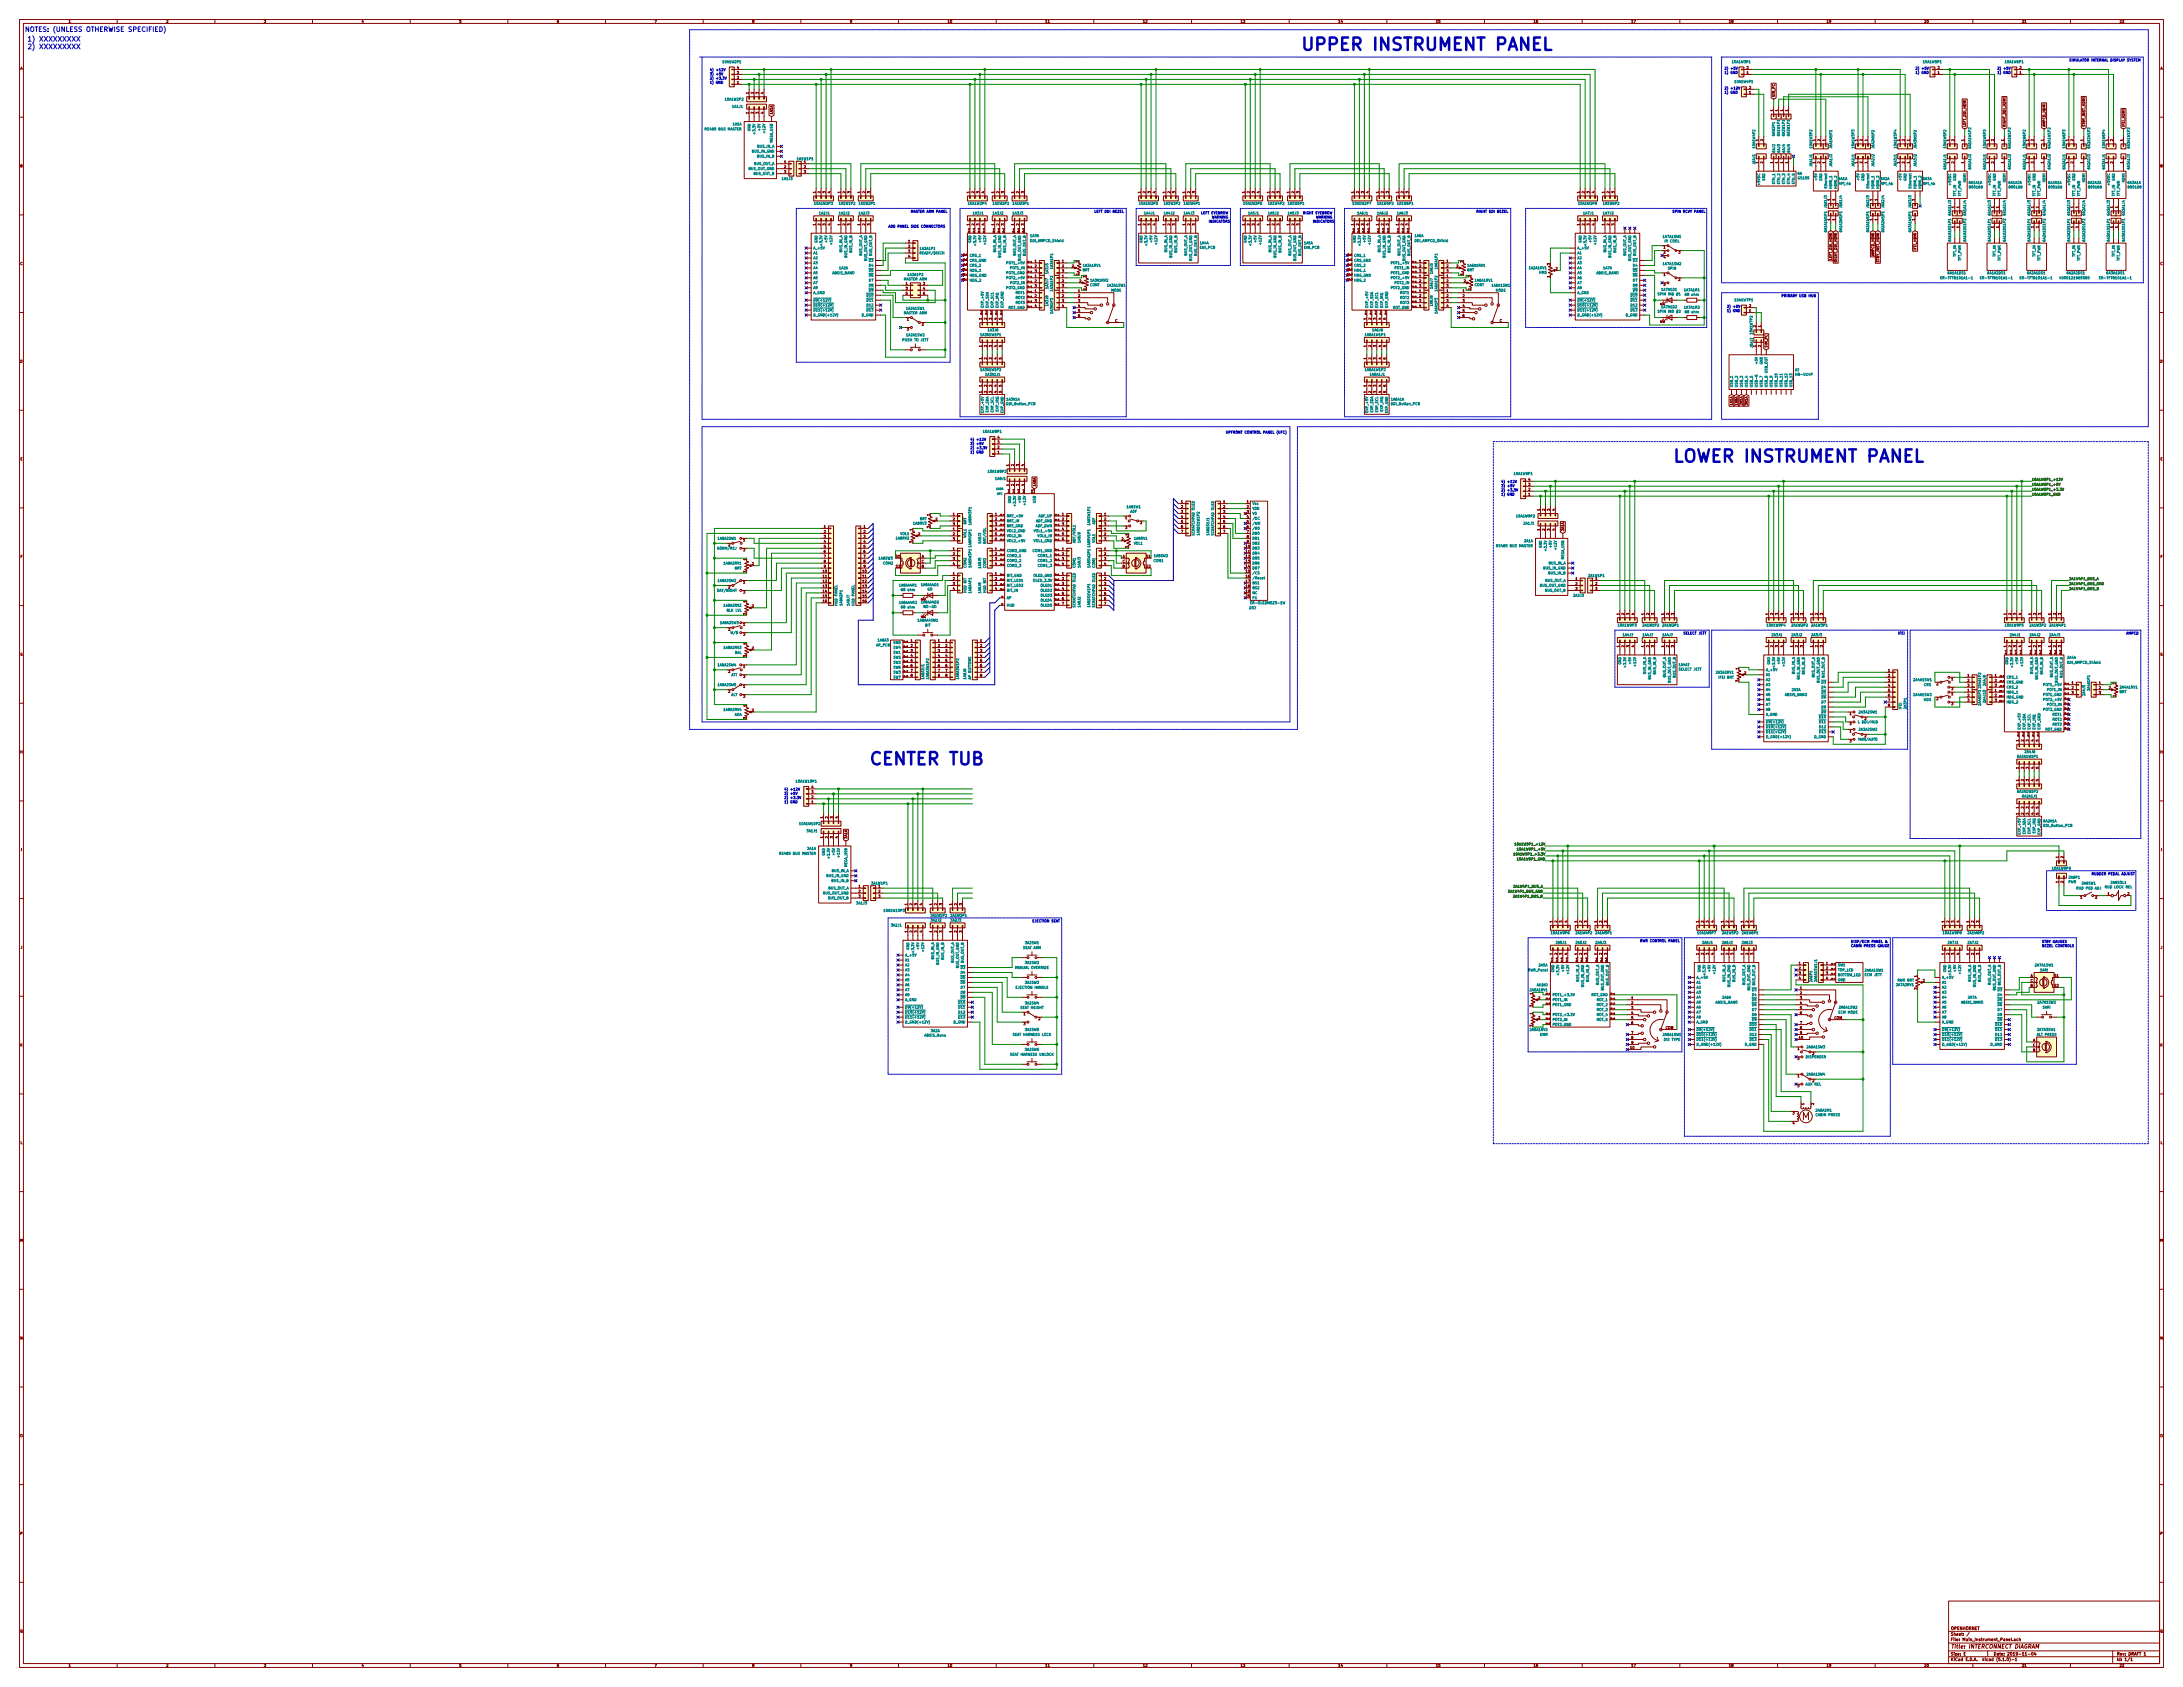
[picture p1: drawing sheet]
<svg xmlns="http://www.w3.org/2000/svg" width="1118mm" height="864mm" viewBox="0 0 1118 864" stroke-linecap="round" stroke-linejoin="round" font-family="sans-serif">
<defs><g id="words">
<g font-size="8.8" fill="#0000c2">
<text x="665" y="26">UPPER INSTRUMENT PANEL</text>
<text x="856" y="237">LOWER INSTRUMENT PANEL</text>
<text x="444" y="392">CENTER TUB</text>
</g>
<g font-size="3.5" fill="#0000c2">
<text x="14" y="21">1) XXXXXXXXX</text>
<text x="14" y="25">2) XXXXXXXXX</text>
</g>
<text font-size="3.3" fill="#0000c2" x="13" y="16">NOTES: (UNLESS OTHERWISE SPECIFIED)</text>
<text font-size="2.8" fill="#840000" x="999" y="844">Title: INTERCONNECT DIAGRAM</text>
<g font-size="2.1" fill="#840000">
<text x="999" y="837">Sheet: /</text>
<text x="999" y="834">OPENHORNET</text>
<text x="999" y="840">File: Main_Instrument_Panel.sch</text>
<text x="999" y="850">KiCad E.D.A. kicad (5.1.0)-1</text>
<text x="999" y="847">Size: E</text>
<text x="1021" y="847">Date: 2019-11-04</text>
<text x="1084" y="847">Rev: DRAFT 1</text>
<text x="1084" y="850">Id: 1/1</text>
</g>
<g font-size="1.8" fill="#840000">
<text x="35" y="12">1</text>
<text x="85" y="12">2</text>
<text x="135" y="12">3</text>
<text x="185" y="12">4</text>
<text x="235" y="12">5</text>
<text x="285" y="12">6</text>
<text x="335" y="12">7</text>
<text x="385" y="12">8</text>
<text x="435" y="12">9</text>
<text x="485" y="12">10</text>
<text x="535" y="12">11</text>
<text x="585" y="12">12</text>
<text x="635" y="12">13</text>
<text x="685" y="12">14</text>
<text x="735" y="12">15</text>
<text x="785" y="12">16</text>
<text x="835" y="12">17</text>
<text x="885" y="12">18</text>
<text x="935" y="12">19</text>
<text x="985" y="12">20</text>
<text x="1035" y="12">21</text>
<text x="1085" y="12">22</text>
<text x="10" y="36">A</text>
<text x="377" y="35">4</text>
<text x="894" y="35">2</text>
<text x="992" y="35">2</text>
<text x="1034" y="35">2</text>
<text x="1106" y="36">A</text>
<text x="377" y="40">2</text>
<text x="377" y="38">3</text>
<text x="894" y="38">1</text>
<text x="992" y="38">1</text>
<text x="1034" y="38">1</text>
<text x="377" y="43">1</text>
<text x="896" y="45">2</text>
<text x="383" y="48" transform="rotate(-90 383 48)">1</text>
<text x="386" y="48" transform="rotate(-90 386 48)">2</text>
<text x="388" y="48" transform="rotate(-90 388 48)">3</text>
<text x="391" y="48" transform="rotate(-90 391 48)">4</text>
<text x="896" y="48">1</text>
<text x="909" y="50" transform="rotate(-90 909 50)">SIM_PC</text>
<text x="383" y="58" transform="rotate(-90 383 58)">1</text>
<text x="386" y="58" transform="rotate(-90 386 58)">2</text>
<text x="388" y="58" transform="rotate(-90 388 58)">3</text>
<text x="391" y="58" transform="rotate(-90 391 58)">4</text>
<text x="396" y="59" transform="rotate(-90 396 59)">1A1A</text>
<text x="908" y="57" transform="rotate(-90 908 57)">1</text>
<text x="910" y="57" transform="rotate(-90 910 57)">1</text>
<text x="913" y="57" transform="rotate(-90 913 57)">1</text>
<text x="915" y="57" transform="rotate(-90 915 57)">1</text>
<text x="1006" y="65" transform="rotate(-90 1006 65)">LEFT_DDI_HDMI</text>
<text x="1027" y="65" transform="rotate(-90 1027 65)">RIGHT_DDI_HDMI</text>
<text x="1047" y="65" transform="rotate(-90 1047 65)">AMPCD_HDMI</text>
<text x="1067" y="65" transform="rotate(-90 1067 65)">STBY_INST_HDMI</text>
<text x="1088" y="65" transform="rotate(-90 1088 65)">IFEI_HDMI</text>
<text x="903" y="72" transform="rotate(-90 903 72)">2</text>
<text x="932" y="72" transform="rotate(-90 932 72)">2</text>
<text x="934" y="72" transform="rotate(-90 934 72)">1</text>
<text x="954" y="72" transform="rotate(-90 954 72)">2</text>
<text x="956" y="72" transform="rotate(-90 956 72)">1</text>
<text x="975" y="72" transform="rotate(-90 975 72)">2</text>
<text x="978" y="72" transform="rotate(-90 978 72)">1</text>
<text x="1001" y="72" transform="rotate(-90 1001 72)">2</text>
<text x="1006" y="72" transform="rotate(-90 1006 72)">1</text>
<text x="1021" y="72" transform="rotate(-90 1021 72)">2</text>
<text x="1026" y="72" transform="rotate(-90 1026 72)">1</text>
<text x="1041" y="72" transform="rotate(-90 1041 72)">2</text>
<text x="1046" y="72" transform="rotate(-90 1046 72)">1</text>
<text x="1061" y="72" transform="rotate(-90 1061 72)">2</text>
<text x="1067" y="72" transform="rotate(-90 1067 72)">1</text>
<text x="1082" y="72" transform="rotate(-90 1082 72)">2</text>
<text x="1087" y="72" transform="rotate(-90 1087 72)">1</text>
<text x="401" y="84">1</text>
<text x="412" y="84">1</text>
<text x="900" y="84" transform="rotate(-90 900 84)">1</text>
<text x="903" y="84" transform="rotate(-90 903 84)">2</text>
<text x="908" y="84" transform="rotate(-90 908 84)">1</text>
<text x="910" y="84" transform="rotate(-90 910 84)">1</text>
<text x="913" y="84" transform="rotate(-90 913 84)">1</text>
<text x="915" y="84" transform="rotate(-90 915 84)">1</text>
<text x="929" y="84" transform="rotate(-90 929 84)">1</text>
<text x="932" y="84" transform="rotate(-90 932 84)">2</text>
<text x="934" y="84" transform="rotate(-90 934 84)">1</text>
<text x="951" y="84" transform="rotate(-90 951 84)">1</text>
<text x="954" y="84" transform="rotate(-90 954 84)">2</text>
<text x="956" y="84" transform="rotate(-90 956 84)">1</text>
<text x="973" y="84" transform="rotate(-90 973 84)">1</text>
<text x="975" y="84" transform="rotate(-90 975 84)">2</text>
<text x="978" y="84" transform="rotate(-90 978 84)">1</text>
<text x="998" y="84" transform="rotate(-90 998 84)">1</text>
<text x="1001" y="84" transform="rotate(-90 1001 84)">2</text>
<text x="1006" y="84" transform="rotate(-90 1006 84)">1</text>
<text x="1018" y="84" transform="rotate(-90 1018 84)">1</text>
<text x="1021" y="84" transform="rotate(-90 1021 84)">2</text>
<text x="1026" y="84" transform="rotate(-90 1026 84)">1</text>
<text x="1039" y="84" transform="rotate(-90 1039 84)">1</text>
<text x="1041" y="84" transform="rotate(-90 1041 84)">2</text>
<text x="1046" y="84" transform="rotate(-90 1046 84)">1</text>
<text x="1059" y="84" transform="rotate(-90 1059 84)">1</text>
<text x="1061" y="84" transform="rotate(-90 1061 84)">2</text>
<text x="1067" y="84" transform="rotate(-90 1067 84)">1</text>
<text x="1079" y="84" transform="rotate(-90 1079 84)">1</text>
<text x="1082" y="84" transform="rotate(-90 1082 84)">2</text>
<text x="1087" y="84" transform="rotate(-90 1087 84)">1</text>
<text x="10" y="86">B</text>
<text x="401" y="86">2</text>
<text x="401" y="89">3</text>
<text x="412" y="86">2</text>
<text x="412" y="89">3</text>
<text x="1106" y="86">B</text>
<text x="921" y="92">GS105</text>
<text x="418" y="99" transform="rotate(-90 418 99)">1</text>
<text x="420" y="99" transform="rotate(-90 420 99)">2</text>
<text x="423" y="99" transform="rotate(-90 423 99)">3</text>
<text x="425" y="99" transform="rotate(-90 425 99)">4</text>
<text x="430" y="99" transform="rotate(-90 430 99)">1</text>
<text x="433" y="99" transform="rotate(-90 433 99)">2</text>
<text x="435" y="99" transform="rotate(-90 435 99)">3</text>
<text x="440" y="99" transform="rotate(-90 440 99)">1</text>
<text x="443" y="99" transform="rotate(-90 443 99)">2</text>
<text x="446" y="99" transform="rotate(-90 446 99)">3</text>
<text x="496" y="99" transform="rotate(-90 496 99)">1</text>
<text x="499" y="99" transform="rotate(-90 499 99)">2</text>
<text x="501" y="99" transform="rotate(-90 501 99)">3</text>
<text x="504" y="99" transform="rotate(-90 504 99)">4</text>
<text x="509" y="99" transform="rotate(-90 509 99)">1</text>
<text x="512" y="99" transform="rotate(-90 512 99)">2</text>
<text x="514" y="99" transform="rotate(-90 514 99)">3</text>
<text x="519" y="99" transform="rotate(-90 519 99)">1</text>
<text x="522" y="99" transform="rotate(-90 522 99)">2</text>
<text x="524" y="99" transform="rotate(-90 524 99)">3</text>
<text x="584" y="99" transform="rotate(-90 584 99)">1</text>
<text x="586" y="99" transform="rotate(-90 586 99)">2</text>
<text x="589" y="99" transform="rotate(-90 589 99)">3</text>
<text x="592" y="99" transform="rotate(-90 592 99)">4</text>
<text x="597" y="99" transform="rotate(-90 597 99)">1</text>
<text x="599" y="99" transform="rotate(-90 599 99)">2</text>
<text x="602" y="99" transform="rotate(-90 602 99)">3</text>
<text x="607" y="99" transform="rotate(-90 607 99)">1</text>
<text x="609" y="99" transform="rotate(-90 609 99)">2</text>
<text x="612" y="99" transform="rotate(-90 612 99)">3</text>
<text x="637" y="99" transform="rotate(-90 637 99)">1</text>
<text x="640" y="99" transform="rotate(-90 640 99)">2</text>
<text x="642" y="99" transform="rotate(-90 642 99)">3</text>
<text x="645" y="99" transform="rotate(-90 645 99)">4</text>
<text x="650" y="99" transform="rotate(-90 650 99)">1</text>
<text x="653" y="99" transform="rotate(-90 653 99)">2</text>
<text x="655" y="99" transform="rotate(-90 655 99)">3</text>
<text x="660" y="99" transform="rotate(-90 660 99)">1</text>
<text x="663" y="99" transform="rotate(-90 663 99)">2</text>
<text x="665" y="99" transform="rotate(-90 665 99)">3</text>
<text x="693" y="99" transform="rotate(-90 693 99)">1</text>
<text x="696" y="99" transform="rotate(-90 696 99)">2</text>
<text x="698" y="99" transform="rotate(-90 698 99)">3</text>
<text x="701" y="99" transform="rotate(-90 701 99)">4</text>
<text x="706" y="99" transform="rotate(-90 706 99)">1</text>
<text x="708" y="99" transform="rotate(-90 708 99)">2</text>
<text x="711" y="99" transform="rotate(-90 711 99)">3</text>
<text x="716" y="99" transform="rotate(-90 716 99)">1</text>
<text x="719" y="99" transform="rotate(-90 719 99)">2</text>
<text x="721" y="99" transform="rotate(-90 721 99)">3</text>
<text x="809" y="99" transform="rotate(-90 809 99)">1</text>
<text x="811" y="99" transform="rotate(-90 811 99)">2</text>
<text x="814" y="99" transform="rotate(-90 814 99)">3</text>
<text x="816" y="99" transform="rotate(-90 816 99)">4</text>
<text x="821" y="99" transform="rotate(-90 821 99)">1</text>
<text x="824" y="99" transform="rotate(-90 824 99)">2</text>
<text x="827" y="99" transform="rotate(-90 827 99)">3</text>
<text x="940" y="103" transform="rotate(-90 940 103)">1</text>
<text x="959" y="103" transform="rotate(-90 959 103)">1</text>
<text x="961" y="103" transform="rotate(-90 961 103)">1</text>
<text x="980" y="103" transform="rotate(-90 980 103)">1</text>
<text x="1001" y="107" transform="rotate(-90 1001 107)">1</text>
<text x="1003" y="107" transform="rotate(-90 1003 107)">1</text>
<text x="1021" y="107" transform="rotate(-90 1021 107)">1</text>
<text x="1023" y="107" transform="rotate(-90 1023 107)">1</text>
<text x="1041" y="107" transform="rotate(-90 1041 107)">1</text>
<text x="1044" y="107" transform="rotate(-90 1044 107)">1</text>
<text x="1061" y="107" transform="rotate(-90 1061 107)">1</text>
<text x="1064" y="107" transform="rotate(-90 1064 107)">1</text>
<text x="1082" y="107" transform="rotate(-90 1082 107)">1</text>
<text x="1084" y="107" transform="rotate(-90 1084 107)">1</text>
<text x="937" y="113" transform="rotate(-90 937 113)">1</text>
<text x="940" y="113" transform="rotate(-90 940 113)">1</text>
<text x="959" y="113" transform="rotate(-90 959 113)">1</text>
<text x="961" y="113" transform="rotate(-90 961 113)">1</text>
<text x="980" y="113" transform="rotate(-90 980 113)">1</text>
<text x="418" y="115" transform="rotate(-90 418 115)">1</text>
<text x="420" y="115" transform="rotate(-90 420 115)">2</text>
<text x="423" y="115" transform="rotate(-90 423 115)">3</text>
<text x="425" y="115" transform="rotate(-90 425 115)">4</text>
<text x="430" y="115" transform="rotate(-90 430 115)">1</text>
<text x="433" y="115" transform="rotate(-90 433 115)">2</text>
<text x="435" y="115" transform="rotate(-90 435 115)">3</text>
<text x="440" y="115" transform="rotate(-90 440 115)">1</text>
<text x="443" y="115" transform="rotate(-90 443 115)">2</text>
<text x="446" y="115" transform="rotate(-90 446 115)">3</text>
<text x="496" y="115" transform="rotate(-90 496 115)">1</text>
<text x="499" y="115" transform="rotate(-90 499 115)">2</text>
<text x="501" y="115" transform="rotate(-90 501 115)">3</text>
<text x="504" y="115" transform="rotate(-90 504 115)">4</text>
<text x="509" y="115" transform="rotate(-90 509 115)">1</text>
<text x="512" y="115" transform="rotate(-90 512 115)">2</text>
<text x="514" y="115" transform="rotate(-90 514 115)">3</text>
<text x="519" y="115" transform="rotate(-90 519 115)">1</text>
<text x="522" y="115" transform="rotate(-90 522 115)">2</text>
<text x="524" y="115" transform="rotate(-90 524 115)">3</text>
<text x="584" y="115" transform="rotate(-90 584 115)">1</text>
<text x="586" y="115" transform="rotate(-90 586 115)">2</text>
<text x="589" y="115" transform="rotate(-90 589 115)">3</text>
<text x="592" y="115" transform="rotate(-90 592 115)">4</text>
<text x="597" y="115" transform="rotate(-90 597 115)">1</text>
<text x="599" y="115" transform="rotate(-90 599 115)">2</text>
<text x="602" y="115" transform="rotate(-90 602 115)">3</text>
<text x="607" y="115" transform="rotate(-90 607 115)">1</text>
<text x="609" y="115" transform="rotate(-90 609 115)">2</text>
<text x="612" y="115" transform="rotate(-90 612 115)">3</text>
<text x="637" y="115" transform="rotate(-90 637 115)">1</text>
<text x="640" y="115" transform="rotate(-90 640 115)">2</text>
<text x="642" y="115" transform="rotate(-90 642 115)">3</text>
<text x="645" y="115" transform="rotate(-90 645 115)">4</text>
<text x="650" y="115" transform="rotate(-90 650 115)">1</text>
<text x="653" y="115" transform="rotate(-90 653 115)">2</text>
<text x="655" y="115" transform="rotate(-90 655 115)">3</text>
<text x="660" y="115" transform="rotate(-90 660 115)">1</text>
<text x="663" y="115" transform="rotate(-90 663 115)">2</text>
<text x="665" y="115" transform="rotate(-90 665 115)">3</text>
<text x="693" y="115" transform="rotate(-90 693 115)">1</text>
<text x="696" y="115" transform="rotate(-90 696 115)">2</text>
<text x="698" y="115" transform="rotate(-90 698 115)">3</text>
<text x="701" y="115" transform="rotate(-90 701 115)">4</text>
<text x="706" y="115" transform="rotate(-90 706 115)">1</text>
<text x="708" y="115" transform="rotate(-90 708 115)">2</text>
<text x="711" y="115" transform="rotate(-90 711 115)">3</text>
<text x="716" y="115" transform="rotate(-90 716 115)">1</text>
<text x="719" y="115" transform="rotate(-90 719 115)">2</text>
<text x="721" y="115" transform="rotate(-90 721 115)">3</text>
<text x="809" y="115" transform="rotate(-90 809 115)">1</text>
<text x="811" y="115" transform="rotate(-90 811 115)">2</text>
<text x="814" y="115" transform="rotate(-90 814 115)">3</text>
<text x="816" y="115" transform="rotate(-90 816 115)">4</text>
<text x="821" y="115" transform="rotate(-90 821 115)">1</text>
<text x="824" y="115" transform="rotate(-90 824 115)">2</text>
<text x="827" y="115" transform="rotate(-90 827 115)">3</text>
<text x="1001" y="117" transform="rotate(-90 1001 117)">1</text>
<text x="1003" y="117" transform="rotate(-90 1003 117)">1</text>
<text x="1021" y="117" transform="rotate(-90 1021 117)">1</text>
<text x="1023" y="117" transform="rotate(-90 1023 117)">1</text>
<text x="1041" y="117" transform="rotate(-90 1041 117)">1</text>
<text x="1044" y="117" transform="rotate(-90 1044 117)">1</text>
<text x="1061" y="117" transform="rotate(-90 1061 117)">1</text>
<text x="1064" y="117" transform="rotate(-90 1064 117)">1</text>
<text x="1082" y="117" transform="rotate(-90 1082 117)">1</text>
<text x="1084" y="117" transform="rotate(-90 1084 117)">1</text>
<text x="465" y="124">1</text>
<text x="465" y="127">2</text>
<text x="465" y="129">3</text>
<text x="465" y="132">4</text>
<text x="852" y="127">1</text>
<text x="852" y="130">2</text>
<text x="859" y="130">3</text>
<text x="959" y="131" transform="rotate(-90 959 131)">AMPCD_HDMI</text>
<text x="981" y="128" transform="rotate(-90 981 128)">IFEI_HDMI</text>
<text x="10" y="136">C</text>
<text x="530" y="134">1</text>
<text x="530" y="137">2</text>
<text x="544" y="134">1</text>
<text x="544" y="137">2</text>
<text x="549" y="137">2</text>
<text x="552" y="134" transform="rotate(-90 552 134)">3</text>
<text x="727" y="134">1</text>
<text x="727" y="137">2</text>
<text x="741" y="134">1</text>
<text x="741" y="137">2</text>
<text x="746" y="137">2</text>
<text x="749" y="134" transform="rotate(-90 749 134)">3</text>
<text x="793" y="136" transform="rotate(-90 793 136)">3</text>
<text x="852" y="132">4</text>
<text x="938" y="133" transform="rotate(-90 938 133)">LEFT_DDI_HDMI</text>
<text x="940" y="134" transform="rotate(-90 940 134)">RIGHT_DDI_HDMI</text>
<text x="962" y="134" transform="rotate(-90 962 134)">STBY_INST_HDMI</text>
<text x="1106" y="136">C</text>
<text x="530" y="142">1</text>
<text x="530" y="139">3</text>
<text x="544" y="142">1</text>
<text x="544" y="139">3</text>
<text x="552" y="141" transform="rotate(-90 552 141)">1</text>
<text x="556" y="142" transform="rotate(-90 556 142)">3</text>
<text x="727" y="142">1</text>
<text x="727" y="139">3</text>
<text x="741" y="142">1</text>
<text x="741" y="139">3</text>
<text x="749" y="141" transform="rotate(-90 749 141)">1</text>
<text x="753" y="142" transform="rotate(-90 753 142)">3</text>
<text x="793" y="142" transform="rotate(-90 793 142)">1</text>
<text x="796" y="138">2</text>
<text x="852" y="141">1</text>
<text x="859" y="144">2</text>
<text x="464" y="146">1</text>
<text x="464" y="148">3</text>
<text x="473" y="146">2</text>
<text x="473" y="148">4</text>
<text x="530" y="150">1</text>
<text x="530" y="145">2</text>
<text x="530" y="147">3</text>
<text x="544" y="150">1</text>
<text x="544" y="145">2</text>
<text x="544" y="147">3</text>
<text x="552" y="150">1</text>
<text x="553" y="145">2</text>
<text x="556" y="148" transform="rotate(-90 556 148)">1</text>
<text x="727" y="150">1</text>
<text x="727" y="145">2</text>
<text x="727" y="147">3</text>
<text x="741" y="150">1</text>
<text x="741" y="145">2</text>
<text x="741" y="147">3</text>
<text x="749" y="150">1</text>
<text x="749" y="145">2</text>
<text x="753" y="148" transform="rotate(-90 753 148)">1</text>
<text x="852" y="146">3</text>
<text x="464" y="151">5</text>
<text x="473" y="151">6</text>
<text x="530" y="152">2</text>
<text x="530" y="155">3</text>
<text x="544" y="152">2</text>
<text x="544" y="155">3</text>
<text x="552" y="152">2</text>
<text x="552" y="155">3</text>
<text x="727" y="152">2</text>
<text x="727" y="155">3</text>
<text x="741" y="152">2</text>
<text x="741" y="155">3</text>
<text x="749" y="152">2</text>
<text x="749" y="155">3</text>
<text x="530" y="157">4</text>
<text x="544" y="157">4</text>
<text x="552" y="157">4</text>
<text x="552" y="160">5</text>
<text x="727" y="157">4</text>
<text x="741" y="157">4</text>
<text x="749" y="157">4</text>
<text x="749" y="160">5</text>
<text x="896" y="160">1</text>
<text x="896" y="157">2</text>
<text x="464" y="164">1</text>
<text x="472" y="167">2</text>
<text x="503" y="164" transform="rotate(-90 503 164)">1</text>
<text x="505" y="164" transform="rotate(-90 505 164)">2</text>
<text x="508" y="164" transform="rotate(-90 508 164)">3</text>
<text x="510" y="164" transform="rotate(-90 510 164)">4</text>
<text x="513" y="164" transform="rotate(-90 513 164)">5</text>
<text x="552" y="162">6</text>
<text x="571" y="165">C</text>
<text x="700" y="164" transform="rotate(-90 700 164)">1</text>
<text x="702" y="164" transform="rotate(-90 702 164)">2</text>
<text x="705" y="164" transform="rotate(-90 705 164)">3</text>
<text x="707" y="164" transform="rotate(-90 707 164)">4</text>
<text x="710" y="164" transform="rotate(-90 710 164)">5</text>
<text x="749" y="162">6</text>
<text x="768" y="165">C</text>
<text x="901" y="167" transform="rotate(-90 901 167)">1</text>
<text x="464" y="169">3</text>
<text x="503" y="178" transform="rotate(-90 503 178)">1</text>
<text x="505" y="178" transform="rotate(-90 505 178)">2</text>
<text x="508" y="178" transform="rotate(-90 508 178)">3</text>
<text x="510" y="178" transform="rotate(-90 510 178)">4</text>
<text x="513" y="178" transform="rotate(-90 513 178)">5</text>
<text x="700" y="178" transform="rotate(-90 700 178)">1</text>
<text x="702" y="178" transform="rotate(-90 702 178)">2</text>
<text x="705" y="178" transform="rotate(-90 705 178)">3</text>
<text x="707" y="178" transform="rotate(-90 707 178)">4</text>
<text x="710" y="178" transform="rotate(-90 710 178)">5</text>
<text x="899" y="178" transform="rotate(-90 899 178)">1</text>
<text x="901" y="178" transform="rotate(-90 901 178)">2</text>
<text x="905" y="178" transform="rotate(-90 905 178)">SIM_PC</text>
<text x="10" y="186">D</text>
<text x="503" y="184" transform="rotate(-90 503 184)">1</text>
<text x="505" y="184" transform="rotate(-90 505 184)">2</text>
<text x="508" y="184" transform="rotate(-90 508 184)">3</text>
<text x="510" y="184" transform="rotate(-90 510 184)">4</text>
<text x="513" y="184" transform="rotate(-90 513 184)">5</text>
<text x="700" y="184" transform="rotate(-90 700 184)">1</text>
<text x="702" y="184" transform="rotate(-90 702 184)">2</text>
<text x="705" y="184" transform="rotate(-90 705 184)">3</text>
<text x="707" y="184" transform="rotate(-90 707 184)">4</text>
<text x="710" y="184" transform="rotate(-90 710 184)">5</text>
<text x="1106" y="186">D</text>
<text x="503" y="198" transform="rotate(-90 503 198)">1</text>
<text x="505" y="198" transform="rotate(-90 505 198)">2</text>
<text x="508" y="198" transform="rotate(-90 508 198)">3</text>
<text x="510" y="198" transform="rotate(-90 510 198)">4</text>
<text x="513" y="198" transform="rotate(-90 513 198)">5</text>
<text x="700" y="198" transform="rotate(-90 700 198)">1</text>
<text x="702" y="198" transform="rotate(-90 702 198)">2</text>
<text x="705" y="198" transform="rotate(-90 705 198)">3</text>
<text x="707" y="198" transform="rotate(-90 707 198)">4</text>
<text x="710" y="198" transform="rotate(-90 710 198)">5</text>
<text x="503" y="201" transform="rotate(-90 503 201)">1</text>
<text x="505" y="201" transform="rotate(-90 505 201)">2</text>
<text x="508" y="201" transform="rotate(-90 508 201)">3</text>
<text x="510" y="201" transform="rotate(-90 510 201)">4</text>
<text x="513" y="201" transform="rotate(-90 513 201)">5</text>
<text x="700" y="201" transform="rotate(-90 700 201)">1</text>
<text x="702" y="201" transform="rotate(-90 702 201)">2</text>
<text x="705" y="201" transform="rotate(-90 705 201)">3</text>
<text x="707" y="201" transform="rotate(-90 707 201)">4</text>
<text x="710" y="201" transform="rotate(-90 710 201)">5</text>
<text x="887" y="207" transform="rotate(-90 887 207)">1A1A</text>
<text x="890" y="207" transform="rotate(-90 890 207)">1A8A</text>
<text x="892" y="207" transform="rotate(-90 892 207)">2A1A</text>
<text x="895" y="207" transform="rotate(-90 895 207)">3A1A</text>
<text x="511" y="227">3</text>
<text x="511" y="225">4</text>
<text x="511" y="232">1</text>
<text x="511" y="230">2</text>
<text x="10" y="236">E</text>
<text x="517" y="239" transform="rotate(-90 517 239)">1</text>
<text x="519" y="239" transform="rotate(-90 519 239)">2</text>
<text x="522" y="239" transform="rotate(-90 522 239)">3</text>
<text x="524" y="239" transform="rotate(-90 524 239)">4</text>
<text x="1106" y="236">E</text>
<text x="517" y="249" transform="rotate(-90 517 249)">1</text>
<text x="519" y="249" transform="rotate(-90 519 249)">2</text>
<text x="522" y="249" transform="rotate(-90 522 249)">3</text>
<text x="524" y="249" transform="rotate(-90 524 249)">4</text>
<text x="530" y="249" transform="rotate(-90 530 249)">1A8A</text>
<text x="782" y="251">2</text>
<text x="782" y="249">3</text>
<text x="782" y="246">4</text>
<text x="529" y="253" transform="rotate(-90 529 253)">P1</text>
<text x="605" y="258">1</text>
<text x="626" y="258">1</text>
<text x="638" y="258">1</text>
<text x="782" y="254">1</text>
<text x="488" y="264">1</text>
<text x="509" y="264">1</text>
<text x="544" y="264">1</text>
<text x="565" y="264">1</text>
<text x="605" y="260">2</text>
<text x="605" y="263">3</text>
<text x="626" y="260">2</text>
<text x="626" y="263">3</text>
<text x="638" y="260">2</text>
<text x="638" y="263">3</text>
<text x="788" y="261" transform="rotate(-90 788 261)">1</text>
<text x="791" y="261" transform="rotate(-90 791 261)">2</text>
<text x="793" y="261" transform="rotate(-90 793 261)">3</text>
<text x="796" y="261" transform="rotate(-90 796 261)">4</text>
<text x="476" y="264" transform="rotate(-90 476 264)">1</text>
<text x="479" y="266">2</text>
<text x="488" y="266">2</text>
<text x="488" y="269">3</text>
<text x="509" y="266">2</text>
<text x="509" y="269">3</text>
<text x="544" y="266">2</text>
<text x="544" y="269">3</text>
<text x="565" y="266">2</text>
<text x="565" y="269">3</text>
<text x="576" y="266">1</text>
<text x="584" y="268">2</text>
<text x="605" y="265">4</text>
<text x="605" y="268">5</text>
<text x="626" y="265">4</text>
<text x="626" y="268">5</text>
<text x="638" y="265">4</text>
<text x="638" y="268">5</text>
<text x="422" y="270">1</text>
<text x="422" y="273">2</text>
<text x="422" y="275">3</text>
<text x="442" y="270">1</text>
<text x="442" y="273">2</text>
<text x="442" y="275">3</text>
<text x="467" y="272" transform="rotate(-90 467 272)">1</text>
<text x="470" y="274">2</text>
<text x="476" y="270" transform="rotate(-90 476 270)">3</text>
<text x="488" y="272">1</text>
<text x="488" y="274">2</text>
<text x="509" y="272">4</text>
<text x="509" y="274">5</text>
<text x="544" y="272">4</text>
<text x="544" y="274">5</text>
<text x="565" y="272">1</text>
<text x="565" y="274">2</text>
<text x="576" y="271">3</text>
<text x="578" y="274" transform="rotate(-90 578 274)">1</text>
<text x="605" y="270">6</text>
<text x="605" y="273">7</text>
<text x="626" y="270">6</text>
<text x="626" y="273">7</text>
<text x="638" y="270">6</text>
<text x="638" y="273">7</text>
<text x="638" y="275">8</text>
<text x="788" y="272" transform="rotate(-90 788 272)">1</text>
<text x="791" y="272" transform="rotate(-90 791 272)">2</text>
<text x="793" y="272" transform="rotate(-90 793 272)">3</text>
<text x="796" y="272" transform="rotate(-90 796 272)">4</text>
<text x="801" y="272" transform="rotate(-90 801 272)">2A1A</text>
<text x="373" y="280">2</text>
<text x="381" y="277">1</text>
<text x="422" y="278">4</text>
<text x="422" y="280">5</text>
<text x="442" y="278">4</text>
<text x="442" y="280">5</text>
<text x="467" y="278" transform="rotate(-90 467 278)">3</text>
<text x="488" y="282">1</text>
<text x="488" y="277">3</text>
<text x="509" y="282">1</text>
<text x="509" y="277">6</text>
<text x="544" y="282">1</text>
<text x="544" y="277">6</text>
<text x="565" y="277">3</text>
<text x="565" y="282">1</text>
<text x="574" y="277">2</text>
<text x="578" y="281" transform="rotate(-90 578 281)">3</text>
<text x="638" y="280">10</text>
<text x="638" y="278">9</text>
<text x="10" y="286">F</text>
<text x="381" y="282">3</text>
<text x="382" y="287" transform="rotate(-90 382 287)">1</text>
<text x="422" y="283">6</text>
<text x="422" y="285">7</text>
<text x="442" y="283">6</text>
<text x="442" y="285">7</text>
<text x="459" y="285">S1</text>
<text x="472" y="285">A</text>
<text x="488" y="284">2</text>
<text x="488" y="287">3</text>
<text x="509" y="284">2</text>
<text x="509" y="287">3</text>
<text x="544" y="284">2</text>
<text x="544" y="287">3</text>
<text x="565" y="284">2</text>
<text x="565" y="287">3</text>
<text x="575" y="285">A</text>
<text x="587" y="285">S1</text>
<text x="638" y="283">11</text>
<text x="638" y="285">12</text>
<text x="1106" y="286">F</text>
<text x="382" y="293" transform="rotate(-90 382 293)">3</text>
<text x="385" y="289">2</text>
<text x="421" y="293">10</text>
<text x="422" y="288">8</text>
<text x="422" y="291">9</text>
<text x="442" y="293">10</text>
<text x="442" y="288">8</text>
<text x="442" y="291">9</text>
<text x="459" y="291">S2</text>
<text x="472" y="291">B</text>
<text x="472" y="288">C</text>
<text x="488" y="289">4</text>
<text x="509" y="289">4</text>
<text x="544" y="289">4</text>
<text x="565" y="289">4</text>
<text x="575" y="291">B</text>
<text x="575" y="288">C</text>
<text x="587" y="291">S2</text>
<text x="638" y="288">13</text>
<text x="638" y="291">14</text>
<text x="638" y="293">15</text>
<text x="381" y="299">1</text>
<text x="421" y="296">11</text>
<text x="421" y="298">12</text>
<text x="442" y="296">11</text>
<text x="442" y="298">12</text>
<text x="488" y="294">1</text>
<text x="488" y="297">2</text>
<text x="488" y="299">3</text>
<text x="509" y="294">1</text>
<text x="509" y="297">2</text>
<text x="509" y="299">3</text>
<text x="544" y="294">1</text>
<text x="544" y="297">2</text>
<text x="544" y="299">3</text>
<text x="565" y="294">1</text>
<text x="565" y="297">2</text>
<text x="565" y="299">3</text>
<text x="638" y="296">16</text>
<text x="638" y="298">17</text>
<text x="807" y="297">1</text>
<text x="807" y="299">2</text>
<text x="817" y="297">1</text>
<text x="817" y="299">2</text>
<text x="373" y="301">2</text>
<text x="381" y="304">3</text>
<text x="421" y="301">13</text>
<text x="421" y="303">14</text>
<text x="421" y="306">15</text>
<text x="442" y="301">13</text>
<text x="442" y="303">14</text>
<text x="442" y="306">15</text>
<text x="488" y="302">4</text>
<text x="509" y="302">4</text>
<text x="544" y="302">4</text>
<text x="544" y="305">5</text>
<text x="565" y="302">4</text>
<text x="565" y="305">5</text>
<text x="638" y="301">18</text>
<text x="638" y="303">19</text>
<text x="638" y="306">20</text>
<text x="807" y="302">3</text>
<text x="817" y="302">3</text>
<text x="382" y="308" transform="rotate(-90 382 308)">1</text>
<text x="385" y="311">2</text>
<text x="421" y="308">16</text>
<text x="442" y="308">16</text>
<text x="544" y="307">6</text>
<text x="544" y="310">7</text>
<text x="565" y="307">6</text>
<text x="565" y="310">7</text>
<text x="382" y="315" transform="rotate(-90 382 315)">3</text>
<text x="829" y="315" transform="rotate(-90 829 315)">1</text>
<text x="832" y="315" transform="rotate(-90 832 315)">2</text>
<text x="834" y="315" transform="rotate(-90 834 315)">3</text>
<text x="837" y="315" transform="rotate(-90 837 315)">4</text>
<text x="842" y="315" transform="rotate(-90 842 315)">1</text>
<text x="844" y="315" transform="rotate(-90 844 315)">2</text>
<text x="847" y="315" transform="rotate(-90 847 315)">3</text>
<text x="852" y="315" transform="rotate(-90 852 315)">1</text>
<text x="854" y="315" transform="rotate(-90 854 315)">2</text>
<text x="857" y="315" transform="rotate(-90 857 315)">3</text>
<text x="905" y="315" transform="rotate(-90 905 315)">1</text>
<text x="908" y="315" transform="rotate(-90 908 315)">2</text>
<text x="910" y="315" transform="rotate(-90 910 315)">3</text>
<text x="913" y="315" transform="rotate(-90 913 315)">4</text>
<text x="918" y="315" transform="rotate(-90 918 315)">1</text>
<text x="920" y="315" transform="rotate(-90 920 315)">2</text>
<text x="923" y="315" transform="rotate(-90 923 315)">3</text>
<text x="928" y="315" transform="rotate(-90 928 315)">1</text>
<text x="931" y="315" transform="rotate(-90 931 315)">2</text>
<text x="933" y="315" transform="rotate(-90 933 315)">3</text>
<text x="1027" y="315" transform="rotate(-90 1027 315)">1</text>
<text x="1030" y="315" transform="rotate(-90 1030 315)">2</text>
<text x="1032" y="315" transform="rotate(-90 1032 315)">3</text>
<text x="1035" y="315" transform="rotate(-90 1035 315)">4</text>
<text x="1040" y="315" transform="rotate(-90 1040 315)">1</text>
<text x="1042" y="315" transform="rotate(-90 1042 315)">2</text>
<text x="1045" y="315" transform="rotate(-90 1045 315)">3</text>
<text x="1050" y="315" transform="rotate(-90 1050 315)">1</text>
<text x="1053" y="315" transform="rotate(-90 1053 315)">2</text>
<text x="1055" y="315" transform="rotate(-90 1055 315)">3</text>
<text x="373" y="323">2</text>
<text x="381" y="320">1</text>
<text x="381" y="325">3</text>
<text x="466" y="329">1</text>
<text x="480" y="329">1</text>
<text x="484" y="329">1</text>
<text x="502" y="329">1</text>
<text x="10" y="336">G</text>
<text x="382" y="330" transform="rotate(-90 382 330)">1</text>
<text x="385" y="332">2</text>
<text x="466" y="331">2</text>
<text x="466" y="334">3</text>
<text x="480" y="331">2</text>
<text x="480" y="334">3</text>
<text x="484" y="331">2</text>
<text x="484" y="334">3</text>
<text x="502" y="331">2</text>
<text x="502" y="334">3</text>
<text x="829" y="331" transform="rotate(-90 829 331)">1</text>
<text x="832" y="331" transform="rotate(-90 832 331)">2</text>
<text x="834" y="331" transform="rotate(-90 834 331)">3</text>
<text x="837" y="331" transform="rotate(-90 837 331)">4</text>
<text x="842" y="331" transform="rotate(-90 842 331)">1</text>
<text x="844" y="331" transform="rotate(-90 844 331)">2</text>
<text x="847" y="331" transform="rotate(-90 847 331)">3</text>
<text x="852" y="331" transform="rotate(-90 852 331)">1</text>
<text x="854" y="331" transform="rotate(-90 854 331)">2</text>
<text x="857" y="331" transform="rotate(-90 857 331)">3</text>
<text x="905" y="331" transform="rotate(-90 905 331)">1</text>
<text x="908" y="331" transform="rotate(-90 908 331)">2</text>
<text x="910" y="331" transform="rotate(-90 910 331)">3</text>
<text x="913" y="331" transform="rotate(-90 913 331)">4</text>
<text x="918" y="331" transform="rotate(-90 918 331)">1</text>
<text x="920" y="331" transform="rotate(-90 920 331)">2</text>
<text x="923" y="331" transform="rotate(-90 923 331)">3</text>
<text x="928" y="331" transform="rotate(-90 928 331)">1</text>
<text x="931" y="331" transform="rotate(-90 931 331)">2</text>
<text x="933" y="331" transform="rotate(-90 933 331)">3</text>
<text x="1027" y="331" transform="rotate(-90 1027 331)">1</text>
<text x="1030" y="331" transform="rotate(-90 1030 331)">2</text>
<text x="1032" y="331" transform="rotate(-90 1032 331)">3</text>
<text x="1035" y="331" transform="rotate(-90 1035 331)">4</text>
<text x="1040" y="331" transform="rotate(-90 1040 331)">1</text>
<text x="1042" y="331" transform="rotate(-90 1042 331)">2</text>
<text x="1045" y="331" transform="rotate(-90 1045 331)">3</text>
<text x="1050" y="331" transform="rotate(-90 1050 331)">1</text>
<text x="1053" y="331" transform="rotate(-90 1053 331)">2</text>
<text x="1055" y="331" transform="rotate(-90 1055 331)">3</text>
<text x="1106" y="336">G</text>
<text x="381" y="342">1</text>
<text x="382" y="336" transform="rotate(-90 382 336)">3</text>
<text x="466" y="336">4</text>
<text x="466" y="339">5</text>
<text x="466" y="341">6</text>
<text x="480" y="336">4</text>
<text x="480" y="339">5</text>
<text x="480" y="341">6</text>
<text x="484" y="336">4</text>
<text x="484" y="339">5</text>
<text x="484" y="341">6</text>
<text x="502" y="336">4</text>
<text x="502" y="339">5</text>
<text x="502" y="341">6</text>
<text x="373" y="344">2</text>
<text x="381" y="347">3</text>
<text x="466" y="344">7</text>
<text x="466" y="346">8</text>
<text x="480" y="344">7</text>
<text x="480" y="346">8</text>
<text x="484" y="344">7</text>
<text x="484" y="346">8</text>
<text x="502" y="344">7</text>
<text x="502" y="346">8</text>
<text x="890" y="343" transform="rotate(-90 890 343)">1</text>
<text x="893" y="345">2</text>
<text x="967" y="344">1</text>
<text x="967" y="346">2</text>
<text x="1007" y="346">1</text>
<text x="1021" y="346">1</text>
<text x="381" y="352">1</text>
<text x="890" y="349" transform="rotate(-90 890 349)">3</text>
<text x="967" y="349">3</text>
<text x="967" y="352">4</text>
<text x="991" y="351">2</text>
<text x="999" y="348">1</text>
<text x="999" y="353">3</text>
<text x="1007" y="349">2</text>
<text x="1007" y="352">3</text>
<text x="1021" y="349">2</text>
<text x="1021" y="352">3</text>
<text x="1061" y="350">1</text>
<text x="1061" y="353">2</text>
<text x="1075" y="350">1</text>
<text x="1075" y="353">2</text>
<text x="1080" y="353">2</text>
<text x="1083" y="350" transform="rotate(-90 1083 350)">3</text>
<text x="373" y="355">2</text>
<text x="381" y="357">3</text>
<text x="967" y="354">5</text>
<text x="967" y="357">6</text>
<text x="967" y="359">7</text>
<text x="991" y="358">2</text>
<text x="999" y="356">1</text>
<text x="1007" y="354">1</text>
<text x="1007" y="357">2</text>
<text x="1007" y="359">3</text>
<text x="1021" y="354">1</text>
<text x="1021" y="357">2</text>
<text x="1021" y="359">3</text>
<text x="1061" y="355">3</text>
<text x="1075" y="355">3</text>
<text x="1083" y="357" transform="rotate(-90 1083 357)">1</text>
<text x="382" y="362" transform="rotate(-90 382 362)">1</text>
<text x="385" y="364">2</text>
<text x="967" y="362">8</text>
<text x="999" y="361">3</text>
<text x="382" y="368" transform="rotate(-90 382 368)">3</text>
<text x="947" y="366">1</text>
<text x="947" y="371">3</text>
<text x="955" y="369">2</text>
<text x="947" y="375">1</text>
<text x="955" y="377">2</text>
<text x="947" y="380">3</text>
<text x="1034" y="380" transform="rotate(-90 1034 380)">1</text>
<text x="1036" y="380" transform="rotate(-90 1036 380)">2</text>
<text x="1039" y="380" transform="rotate(-90 1039 380)">3</text>
<text x="1041" y="380" transform="rotate(-90 1041 380)">4</text>
<text x="1044" y="380" transform="rotate(-90 1044 380)">5</text>
<text x="10" y="386">H</text>
<text x="1106" y="386">H</text>
<text x="1034" y="394" transform="rotate(-90 1034 394)">1</text>
<text x="1036" y="394" transform="rotate(-90 1036 394)">2</text>
<text x="1039" y="394" transform="rotate(-90 1039 394)">3</text>
<text x="1041" y="394" transform="rotate(-90 1041 394)">4</text>
<text x="1044" y="394" transform="rotate(-90 1044 394)">5</text>
<text x="1034" y="400" transform="rotate(-90 1034 400)">1</text>
<text x="1036" y="400" transform="rotate(-90 1036 400)">2</text>
<text x="1039" y="400" transform="rotate(-90 1039 400)">3</text>
<text x="1041" y="400" transform="rotate(-90 1041 400)">4</text>
<text x="1044" y="400" transform="rotate(-90 1044 400)">5</text>
<text x="415" y="406">3</text>
<text x="415" y="404">4</text>
<text x="415" y="411">1</text>
<text x="415" y="409">2</text>
<text x="1034" y="414" transform="rotate(-90 1034 414)">1</text>
<text x="1036" y="414" transform="rotate(-90 1036 414)">2</text>
<text x="1039" y="414" transform="rotate(-90 1039 414)">3</text>
<text x="1041" y="414" transform="rotate(-90 1041 414)">4</text>
<text x="1044" y="414" transform="rotate(-90 1044 414)">5</text>
<text x="421" y="419" transform="rotate(-90 421 419)">1</text>
<text x="424" y="419" transform="rotate(-90 424 419)">2</text>
<text x="426" y="419" transform="rotate(-90 426 419)">3</text>
<text x="429" y="419" transform="rotate(-90 429 419)">4</text>
<text x="1034" y="417" transform="rotate(-90 1034 417)">1</text>
<text x="1036" y="417" transform="rotate(-90 1036 417)">2</text>
<text x="1039" y="417" transform="rotate(-90 1039 417)">3</text>
<text x="1041" y="417" transform="rotate(-90 1041 417)">4</text>
<text x="1044" y="417" transform="rotate(-90 1044 417)">5</text>
<text x="421" y="429" transform="rotate(-90 421 429)">1</text>
<text x="424" y="429" transform="rotate(-90 424 429)">2</text>
<text x="426" y="429" transform="rotate(-90 426 429)">3</text>
<text x="429" y="429" transform="rotate(-90 429 429)">4</text>
<text x="434" y="430" transform="rotate(-90 434 430)">3A1A</text>
<text x="11" y="436">I</text>
<text x="1106" y="436">I</text>
<text x="1054" y="439" transform="rotate(-90 1054 439)">1</text>
<text x="1056" y="439" transform="rotate(-90 1056 439)">2</text>
<text x="440" y="454">1</text>
<text x="450" y="454">1</text>
<text x="1054" y="452" transform="rotate(-90 1054 452)">1</text>
<text x="1056" y="452" transform="rotate(-90 1056 452)">2</text>
<text x="440" y="457">2</text>
<text x="440" y="459">3</text>
<text x="450" y="457">2</text>
<text x="450" y="459">3</text>
<text x="1065" y="460">1</text>
<text x="1073" y="460">2</text>
<text x="1079" y="458">1</text>
<text x="1089" y="458">2</text>
<text x="465" y="463" transform="rotate(-90 465 463)">1</text>
<text x="467" y="463" transform="rotate(-90 467 463)">2</text>
<text x="470" y="463" transform="rotate(-90 470 463)">3</text>
<text x="472" y="463" transform="rotate(-90 472 463)">4</text>
<text x="477" y="463" transform="rotate(-90 477 463)">1</text>
<text x="480" y="463" transform="rotate(-90 480 463)">2</text>
<text x="482" y="463" transform="rotate(-90 482 463)">3</text>
<text x="487" y="463" transform="rotate(-90 487 463)">1</text>
<text x="490" y="463" transform="rotate(-90 490 463)">2</text>
<text x="493" y="463" transform="rotate(-90 493 463)">3</text>
<text x="795" y="472" transform="rotate(-90 795 472)">1</text>
<text x="797" y="472" transform="rotate(-90 797 472)">2</text>
<text x="800" y="472" transform="rotate(-90 800 472)">3</text>
<text x="802" y="472" transform="rotate(-90 802 472)">4</text>
<text x="807" y="472" transform="rotate(-90 807 472)">1</text>
<text x="810" y="472" transform="rotate(-90 810 472)">2</text>
<text x="813" y="472" transform="rotate(-90 813 472)">3</text>
<text x="818" y="472" transform="rotate(-90 818 472)">1</text>
<text x="820" y="472" transform="rotate(-90 820 472)">2</text>
<text x="823" y="472" transform="rotate(-90 823 472)">3</text>
<text x="870" y="472" transform="rotate(-90 870 472)">1</text>
<text x="872" y="472" transform="rotate(-90 872 472)">2</text>
<text x="875" y="472" transform="rotate(-90 875 472)">3</text>
<text x="877" y="472" transform="rotate(-90 877 472)">4</text>
<text x="882" y="472" transform="rotate(-90 882 472)">1</text>
<text x="885" y="472" transform="rotate(-90 885 472)">2</text>
<text x="887" y="472" transform="rotate(-90 887 472)">3</text>
<text x="893" y="472" transform="rotate(-90 893 472)">1</text>
<text x="895" y="472" transform="rotate(-90 895 472)">2</text>
<text x="898" y="472" transform="rotate(-90 898 472)">3</text>
<text x="995" y="472" transform="rotate(-90 995 472)">1</text>
<text x="998" y="472" transform="rotate(-90 998 472)">2</text>
<text x="1001" y="472" transform="rotate(-90 1001 472)">3</text>
<text x="1003" y="472" transform="rotate(-90 1003 472)">4</text>
<text x="1008" y="472" transform="rotate(-90 1008 472)">1</text>
<text x="1011" y="472" transform="rotate(-90 1011 472)">2</text>
<text x="1013" y="472" transform="rotate(-90 1013 472)">3</text>
<text x="465" y="477" transform="rotate(-90 465 477)">1</text>
<text x="467" y="477" transform="rotate(-90 467 477)">2</text>
<text x="470" y="477" transform="rotate(-90 470 477)">3</text>
<text x="472" y="477" transform="rotate(-90 472 477)">4</text>
<text x="477" y="477" transform="rotate(-90 477 477)">1</text>
<text x="480" y="477" transform="rotate(-90 480 477)">2</text>
<text x="482" y="477" transform="rotate(-90 482 477)">3</text>
<text x="487" y="477" transform="rotate(-90 487 477)">1</text>
<text x="490" y="477" transform="rotate(-90 490 477)">2</text>
<text x="493" y="477" transform="rotate(-90 493 477)">3</text>
<text x="11" y="486">J</text>
<text x="1106" y="486">J</text>
<text x="795" y="489" transform="rotate(-90 795 489)">1</text>
<text x="797" y="489" transform="rotate(-90 797 489)">2</text>
<text x="800" y="489" transform="rotate(-90 800 489)">3</text>
<text x="802" y="489" transform="rotate(-90 802 489)">4</text>
<text x="807" y="489" transform="rotate(-90 807 489)">1</text>
<text x="810" y="489" transform="rotate(-90 810 489)">2</text>
<text x="813" y="489" transform="rotate(-90 813 489)">3</text>
<text x="818" y="489" transform="rotate(-90 818 489)">1</text>
<text x="820" y="489" transform="rotate(-90 820 489)">2</text>
<text x="823" y="489" transform="rotate(-90 823 489)">3</text>
<text x="870" y="489" transform="rotate(-90 870 489)">1</text>
<text x="872" y="489" transform="rotate(-90 872 489)">2</text>
<text x="875" y="489" transform="rotate(-90 875 489)">3</text>
<text x="877" y="489" transform="rotate(-90 877 489)">4</text>
<text x="882" y="489" transform="rotate(-90 882 489)">1</text>
<text x="885" y="489" transform="rotate(-90 885 489)">2</text>
<text x="887" y="489" transform="rotate(-90 887 489)">3</text>
<text x="893" y="489" transform="rotate(-90 893 489)">1</text>
<text x="895" y="489" transform="rotate(-90 895 489)">2</text>
<text x="898" y="489" transform="rotate(-90 898 489)">3</text>
<text x="995" y="489" transform="rotate(-90 995 489)">1</text>
<text x="998" y="489" transform="rotate(-90 998 489)">2</text>
<text x="1001" y="489" transform="rotate(-90 1001 489)">3</text>
<text x="1003" y="489" transform="rotate(-90 1003 489)">4</text>
<text x="1008" y="489" transform="rotate(-90 1008 489)">1</text>
<text x="1011" y="489" transform="rotate(-90 1011 489)">2</text>
<text x="1013" y="489" transform="rotate(-90 1013 489)">3</text>
<text x="921" y="494">1</text>
<text x="921" y="496">2</text>
<text x="935" y="494">1</text>
<text x="935" y="496">2</text>
<text x="921" y="499">3</text>
<text x="921" y="501">4</text>
<text x="935" y="499">3</text>
<text x="935" y="501">4</text>
<text x="981" y="500" transform="rotate(-90 981 500)">1</text>
<text x="984" y="503">2</text>
<text x="1039" y="500">A</text>
<text x="1039" y="503">C</text>
<text x="1052" y="500">S1</text>
<text x="785" y="509" transform="rotate(-90 785 509)">1</text>
<text x="922" y="506">1</text>
<text x="922" y="509">2</text>
<text x="981" y="507" transform="rotate(-90 981 507)">3</text>
<text x="1039" y="505">B</text>
<text x="1052" y="505">S2</text>
<text x="785" y="515" transform="rotate(-90 785 515)">3</text>
<text x="788" y="512">2</text>
<text x="835" y="512">1</text>
<text x="835" y="514">2</text>
<text x="922" y="512">3</text>
<text x="922" y="514">4</text>
<text x="524" y="520">1</text>
<text x="785" y="519" transform="rotate(-90 785 519)">1</text>
<text x="788" y="522">2</text>
<text x="835" y="517">3</text>
<text x="835" y="519">4</text>
<text x="835" y="522">5</text>
<text x="922" y="517">5</text>
<text x="922" y="519">6</text>
<text x="939" y="522">COM</text>
<text x="524" y="525">3</text>
<text x="532" y="522">2</text>
<text x="785" y="526" transform="rotate(-90 785 526)">3</text>
<text x="835" y="524">6</text>
<text x="853" y="527">COM</text>
<text x="922" y="524">7</text>
<text x="922" y="527">8</text>
<text x="835" y="529">7</text>
<text x="835" y="532">8</text>
<text x="921" y="532">10</text>
<text x="922" y="529">9</text>
<text x="1041" y="533">A</text>
<text x="10" y="536">K</text>
<text x="835" y="537">10</text>
<text x="835" y="534">9</text>
<text x="920" y="537">1</text>
<text x="1041" y="538">B</text>
<text x="1041" y="536">C</text>
<text x="1106" y="536">K</text>
<text x="920" y="543">3</text>
<text x="928" y="540">2</text>
<text x="920" y="551">1</text>
<text x="920" y="557">3</text>
<text x="928" y="554">2</text>
<text x="924" y="566" transform="rotate(-90 924 566)">1</text>
<text x="929" y="566" transform="rotate(-90 929 566)">2</text>
<text x="918" y="570">3</text>
<text x="918" y="576">4</text>
<text x="10" y="586">L</text>
<text x="1106" y="586">L</text>
<text x="10" y="636">M</text>
<text x="1106" y="636">M</text>
<text x="10" y="686">N</text>
<text x="1106" y="686">N</text>
<text x="10" y="736">O</text>
<text x="1106" y="736">O</text>
<text x="10" y="786">P</text>
<text x="1106" y="786">P</text>
<text x="10" y="836">Q</text>
<text x="1106" y="836">Q</text>
<text x="35" y="853">1</text>
<text x="85" y="853">2</text>
<text x="135" y="853">3</text>
<text x="185" y="853">4</text>
<text x="235" y="853">5</text>
<text x="285" y="853">6</text>
<text x="335" y="853">7</text>
<text x="385" y="853">8</text>
<text x="435" y="853">9</text>
<text x="485" y="853">10</text>
<text x="535" y="853">11</text>
<text x="585" y="853">12</text>
<text x="635" y="853">13</text>
<text x="685" y="853">14</text>
<text x="735" y="853">15</text>
<text x="785" y="853">16</text>
<text x="835" y="853">17</text>
<text x="885" y="853">18</text>
<text x="935" y="853">19</text>
<text x="985" y="853">20</text>
<text x="1035" y="853">21</text>
<text x="1085" y="853">22</text>
</g>
<g font-size="1.8" fill="#008484">
<text x="370" y="32">10A1W2P1</text>
<text x="887" y="32">10A1W3P1</text>
<text x="985" y="32">10A1W5P1</text>
<text x="1027" y="32">10A1W6P1</text>
<text x="888" y="42">10A1W4P1</text>
<text x="371" y="51">10A1W2P2</text>
<text x="375" y="55">1A1J1</text>
<text x="375" y="64">1A1A</text>
<text x="361" y="67">RS485 BUS MASTER</text>
<text x="384" y="67" transform="rotate(-90 384 67)">GND</text>
<text x="387" y="68" transform="rotate(-90 387 68)">+3.3V</text>
<text x="389" y="66" transform="rotate(-90 389 66)">+5V</text>
<text x="392" y="67" transform="rotate(-90 392 67)">+12V</text>
<text x="909" y="70" transform="rotate(-90 909 70)">6AW2P1</text>
<text x="911" y="69" transform="rotate(-90 911 69)">6A1W1P1</text>
<text x="914" y="69" transform="rotate(-90 914 69)">6A2W1P1</text>
<text x="916" y="69" transform="rotate(-90 916 69)">6A3W1P1</text>
<text x="388" y="76">BUS_IN_A</text>
<text x="396" y="73" transform="rotate(-90 396 73)">MEGA_USB</text>
<text x="899" y="76" transform="rotate(-90 899 76)">10A1W4P2</text>
<text x="900" y="72" transform="rotate(-90 900 72)">1</text>
<text x="928" y="76" transform="rotate(-90 928 76)">10A1W3P2</text>
<text x="929" y="72" transform="rotate(-90 929 72)">1</text>
<text x="938" y="76" transform="rotate(-90 938 76)">J6A1W1P2</text>
<text x="949" y="76" transform="rotate(-90 949 76)">10A1W3P3</text>
<text x="951" y="72" transform="rotate(-90 951 72)">1</text>
<text x="960" y="76" transform="rotate(-90 960 76)">J6A2W1P2</text>
<text x="971" y="76" transform="rotate(-90 971 76)">10A1W3P4</text>
<text x="973" y="72" transform="rotate(-90 973 72)">1</text>
<text x="981" y="76" transform="rotate(-90 981 76)">J6A3W1P2</text>
<text x="996" y="76" transform="rotate(-90 996 76)">10A1W5P2</text>
<text x="998" y="72" transform="rotate(-90 998 72)">1</text>
<text x="1009" y="76" transform="rotate(-90 1009 76)">6A1A1W1P2</text>
<text x="1017" y="76" transform="rotate(-90 1017 76)">10A1W5P3</text>
<text x="1018" y="72" transform="rotate(-90 1018 72)">1</text>
<text x="1029" y="76" transform="rotate(-90 1029 76)">6A1A2W1P2</text>
<text x="1037" y="76" transform="rotate(-90 1037 76)">10A1W6P2</text>
<text x="1039" y="72" transform="rotate(-90 1039 72)">1</text>
<text x="1050" y="76" transform="rotate(-90 1050 76)">6A2A1W1P2</text>
<text x="1057" y="76" transform="rotate(-90 1057 76)">10A1W6P3</text>
<text x="1059" y="72" transform="rotate(-90 1059 72)">1</text>
<text x="1070" y="76" transform="rotate(-90 1070 76)">6A2A2W1P2</text>
<text x="1078" y="76" transform="rotate(-90 1078 76)">10A1W6P4</text>
<text x="1079" y="72" transform="rotate(-90 1079 72)">1</text>
<text x="1090" y="76" transform="rotate(-90 1090 76)">6A3A1W1P2</text>
<text x="385" y="78">BUS_IN_GND</text>
<text x="388" y="81">BUS_IN_B</text>
<text x="408" y="82">1A1W1P1</text>
<text x="909" y="78" transform="rotate(-90 909 78)">6AJ2</text>
<text x="911" y="78" transform="rotate(-90 911 78)">6AJ3</text>
<text x="914" y="78" transform="rotate(-90 914 78)">6AJ4</text>
<text x="916" y="78" transform="rotate(-90 916 78)">6AJ5</text>
<text x="383" y="87">BUS_OUT_GND</text>
<text x="386" y="84">BUS_OUT_A</text>
<text x="386" y="90">BUS_OUT_B</text>
<text x="899" y="84" transform="rotate(-90 899 84)">J6AJ1</text>
<text x="920" y="89">6A</text>
<text x="928" y="85" transform="rotate(-90 928 85)">J6A1J1</text>
<text x="938" y="85" transform="rotate(-90 938 85)">J6A1J2</text>
<text x="949" y="85" transform="rotate(-90 949 85)">J6A2J1</text>
<text x="960" y="85" transform="rotate(-90 960 85)">J6A2J2</text>
<text x="971" y="85" transform="rotate(-90 971 85)">J6A3J1</text>
<text x="981" y="85" transform="rotate(-90 981 85)">J6A3J2</text>
<text x="996" y="87" transform="rotate(-90 996 87)">6A1A1J1</text>
<text x="1009" y="87" transform="rotate(-90 1009 87)">6A1A1J2</text>
<text x="1017" y="87" transform="rotate(-90 1017 87)">6A1A2J1</text>
<text x="1029" y="87" transform="rotate(-90 1029 87)">6A1A1J2</text>
<text x="1037" y="87" transform="rotate(-90 1037 87)">6A2A1J1</text>
<text x="1050" y="87" transform="rotate(-90 1050 87)">6A2A1J2</text>
<text x="1057" y="87" transform="rotate(-90 1057 87)">6A2A2J1</text>
<text x="1070" y="87" transform="rotate(-90 1070 87)">6A2A2J2</text>
<text x="1078" y="87" transform="rotate(-90 1078 87)">6A3A1J1</text>
<text x="1090" y="87" transform="rotate(-90 1090 87)">6A3A1J2</text>
<text x="400" y="92">1A1J3</text>
<text x="901" y="94" transform="rotate(-90 901 94)">+5VDC</text>
<text x="904" y="93" transform="rotate(-90 904 93)">GND</text>
<text x="909" y="94" transform="rotate(-90 909 94)">ETH_1</text>
<text x="911" y="94" transform="rotate(-90 911 94)">ETH_2</text>
<text x="914" y="94" transform="rotate(-90 914 94)">ETH_3</text>
<text x="916" y="94" transform="rotate(-90 916 94)">ETH_4</text>
<text x="919" y="94" transform="rotate(-90 919 94)">ETH_5</text>
<text x="930" y="92" transform="rotate(-90 930 92)">+5V</text>
<text x="933" y="93" transform="rotate(-90 933 93)">GND</text>
<text x="935" y="96" transform="rotate(-90 935 96)">Ethernet</text>
<text x="941" y="92">6A1A</text>
<text x="941" y="95">RPi_4b</text>
<text x="952" y="92" transform="rotate(-90 952 92)">+5V</text>
<text x="954" y="93" transform="rotate(-90 954 93)">GND</text>
<text x="957" y="96" transform="rotate(-90 957 96)">Ethernet</text>
<text x="963" y="92">6A2A</text>
<text x="963" y="95">RPi_4b</text>
<text x="973" y="92" transform="rotate(-90 973 92)">+5V</text>
<text x="976" y="93" transform="rotate(-90 976 93)">GND</text>
<text x="979" y="96" transform="rotate(-90 979 96)">Ethernet</text>
<text x="984" y="92">6A3A</text>
<text x="985" y="95">RPi_4b</text>
<text x="999" y="94" transform="rotate(-90 999 94)">+5VDC</text>
<text x="1001" y="93" transform="rotate(-90 1001 93)">GND</text>
<text x="1006" y="93" transform="rotate(-90 1006 93)">HDMI</text>
<text x="1008" y="94">6A1A1A</text>
<text x="1019" y="94" transform="rotate(-90 1019 94)">+5VDC</text>
<text x="1022" y="93" transform="rotate(-90 1022 93)">GND</text>
<text x="1027" y="93" transform="rotate(-90 1027 93)">HDMI</text>
<text x="1028" y="94">6A1A2A</text>
<text x="1039" y="94" transform="rotate(-90 1039 94)">+5VDC</text>
<text x="1042" y="93" transform="rotate(-90 1042 93)">GND</text>
<text x="1047" y="93" transform="rotate(-90 1047 93)">HDMI</text>
<text x="1049" y="94">6A2A1A</text>
<text x="1060" y="94" transform="rotate(-90 1060 94)">+5VDC</text>
<text x="1062" y="93" transform="rotate(-90 1062 93)">GND</text>
<text x="1067" y="93" transform="rotate(-90 1067 93)">HDMI</text>
<text x="1069" y="94">6A2A2A</text>
<text x="1080" y="94" transform="rotate(-90 1080 94)">+5VDC</text>
<text x="1083" y="93" transform="rotate(-90 1083 93)">GND</text>
<text x="1088" y="93" transform="rotate(-90 1088 93)">HDMI</text>
<text x="1089" y="94">6A3A1A</text>
<text x="938" y="97" transform="rotate(-90 938 97)">HDMI_1</text>
<text x="940" y="97" transform="rotate(-90 940 97)">HDMI_2</text>
<text x="959" y="97" transform="rotate(-90 959 97)">HDMI_1</text>
<text x="962" y="97" transform="rotate(-90 962 97)">HDMI_2</text>
<text x="981" y="97" transform="rotate(-90 981 97)">HDMI_1</text>
<text x="984" y="97" transform="rotate(-90 984 97)">HDMI_2</text>
<text x="1001" y="101" transform="rotate(-90 1001 101)">TFT_IN</text>
<text x="1004" y="101" transform="rotate(-90 1004 101)">TFT_PWR</text>
<text x="1009" y="96">800168</text>
<text x="1022" y="101" transform="rotate(-90 1022 101)">TFT_IN</text>
<text x="1024" y="101" transform="rotate(-90 1024 101)">TFT_PWR</text>
<text x="1029" y="96">800168</text>
<text x="1042" y="101" transform="rotate(-90 1042 101)">TFT_IN</text>
<text x="1045" y="101" transform="rotate(-90 1045 101)">TFT_PWR</text>
<text x="1049" y="96">800168</text>
<text x="1062" y="101" transform="rotate(-90 1062 101)">TFT_IN</text>
<text x="1065" y="101" transform="rotate(-90 1065 101)">TFT_PWR</text>
<text x="1070" y="96">800168</text>
<text x="1083" y="101" transform="rotate(-90 1083 101)">TFT_IN</text>
<text x="1085" y="101" transform="rotate(-90 1085 101)">TFT_PWR</text>
<text x="1090" y="96">800168</text>
<text x="417" y="105">10A1W2P3</text>
<text x="430" y="105">1A1W1P2</text>
<text x="440" y="105">1A1W2P1</text>
<text x="496" y="105">10A1W2P4</text>
<text x="508" y="105">1A1W2P2</text>
<text x="519" y="105">1A1W3P1</text>
<text x="583" y="105">10A1W2P5</text>
<text x="596" y="105">1A1W3P2</text>
<text x="606" y="105">1A1W4P1</text>
<text x="637" y="105">10A1W2P6</text>
<text x="649" y="105">1A1W4P2</text>
<text x="660" y="105">1A1W5P1</text>
<text x="693" y="105">10A1W2P7</text>
<text x="705" y="105">1A1W5P2</text>
<text x="715" y="105">1A1W6P1</text>
<text x="808" y="105">10A1W2P8</text>
<text x="821" y="105">1A1W6P2</text>
<text x="935" y="106" transform="rotate(-90 935 106)">J6A1J3</text>
<text x="937" y="103" transform="rotate(-90 937 103)">1</text>
<text x="943" y="106" transform="rotate(-90 943 106)">J6A1J4</text>
<text x="957" y="106" transform="rotate(-90 957 106)">J6A2J3</text>
<text x="965" y="106" transform="rotate(-90 965 106)">J6A2J4</text>
<text x="978" y="106" transform="rotate(-90 978 106)">J6A3J3</text>
<text x="419" y="110">1A2J1</text>
<text x="430" y="110">1A2J2</text>
<text x="440" y="110">1A2J3</text>
<text x="498" y="110">1A3J1</text>
<text x="508" y="110">1A3J2</text>
<text x="518" y="110">1A3J3</text>
<text x="586" y="110">1A4J1</text>
<text x="596" y="110">1A4J2</text>
<text x="606" y="110">1A4J3</text>
<text x="639" y="110">1A5J1</text>
<text x="649" y="110">1A5J2</text>
<text x="659" y="110">1A5J3</text>
<text x="695" y="110">1A6J1</text>
<text x="705" y="110">1A6J2</text>
<text x="715" y="110">1A6J3</text>
<text x="811" y="110">1A7J1</text>
<text x="821" y="110">1A7J2</text>
<text x="999" y="110" transform="rotate(-90 999 110)">6A1A1J3</text>
<text x="1007" y="110" transform="rotate(-90 1007 110)">6A1A1J4</text>
<text x="1019" y="110" transform="rotate(-90 1019 110)">6A1A2J3</text>
<text x="1027" y="110" transform="rotate(-90 1027 110)">6A1A2J4</text>
<text x="1039" y="110" transform="rotate(-90 1039 110)">6A2A1J3</text>
<text x="1047" y="110" transform="rotate(-90 1047 110)">6A2A1J4</text>
<text x="1060" y="110" transform="rotate(-90 1060 110)">6A2A2J3</text>
<text x="1067" y="110" transform="rotate(-90 1067 110)">6A2A2J4</text>
<text x="1080" y="110" transform="rotate(-90 1080 110)">6A3A1J3</text>
<text x="1088" y="110" transform="rotate(-90 1088 110)">6A3A1J4</text>
<text x="935" y="119" transform="rotate(-90 935 119)">6A1A1W1P1</text>
<text x="943" y="119" transform="rotate(-90 943 119)">6A1A2W1P1</text>
<text x="957" y="119" transform="rotate(-90 957 119)">6A2A1W1P1</text>
<text x="965" y="119" transform="rotate(-90 965 119)">6A2A2W1P1</text>
<text x="978" y="119" transform="rotate(-90 978 119)">6A3A1W1P1</text>
<text x="418" y="124" transform="rotate(-90 418 124)">GND</text>
<text x="421" y="125" transform="rotate(-90 421 125)">+3.3V</text>
<text x="424" y="124" transform="rotate(-90 424 124)">+5V</text>
<text x="426" y="125" transform="rotate(-90 426 125)">+12V</text>
<text x="497" y="124" transform="rotate(-90 497 124)">GND</text>
<text x="500" y="125" transform="rotate(-90 500 125)">+3.3V</text>
<text x="502" y="124" transform="rotate(-90 502 124)">+5V</text>
<text x="505" y="125" transform="rotate(-90 505 125)">+12V</text>
<text x="527" y="121">1A3A</text>
<text x="528" y="124">DDI_AMPCD_Shield</text>
<text x="585" y="124" transform="rotate(-90 585 124)">GND</text>
<text x="587" y="125" transform="rotate(-90 587 125)">+3.3V</text>
<text x="590" y="124" transform="rotate(-90 590 124)">+5V</text>
<text x="592" y="125" transform="rotate(-90 592 125)">+12V</text>
<text x="614" y="125">1A4A</text>
<text x="638" y="124" transform="rotate(-90 638 124)">GND</text>
<text x="641" y="125" transform="rotate(-90 641 125)">+3.3V</text>
<text x="643" y="124" transform="rotate(-90 643 124)">+5V</text>
<text x="646" y="125" transform="rotate(-90 646 125)">+12V</text>
<text x="668" y="125">1A5A</text>
<text x="694" y="124" transform="rotate(-90 694 124)">GND</text>
<text x="697" y="125" transform="rotate(-90 697 125)">+3.3V</text>
<text x="699" y="124" transform="rotate(-90 699 124)">+5V</text>
<text x="702" y="125" transform="rotate(-90 702 125)">+12V</text>
<text x="724" y="121">1A6A</text>
<text x="724" y="124">DDI_AMPCD_Shield</text>
<text x="810" y="124" transform="rotate(-90 810 124)">GND</text>
<text x="812" y="125" transform="rotate(-90 812 125)">+3.3V</text>
<text x="815" y="124" transform="rotate(-90 815 124)">+5V</text>
<text x="817" y="125" transform="rotate(-90 817 125)">+12V</text>
<text x="851" y="122">1A7A1SW1</text>
<text x="852" y="124">IR COOL</text>
<text x="999" y="123" transform="rotate(-90 999 123)">6A1A1DS1P1</text>
<text x="1007" y="123" transform="rotate(-90 1007 123)">6A1A1DS1P2</text>
<text x="1019" y="123" transform="rotate(-90 1019 123)">6A1A2DS1P1</text>
<text x="1027" y="123" transform="rotate(-90 1027 123)">6A1A2DS1P2</text>
<text x="1039" y="123" transform="rotate(-90 1039 123)">6A2A1DS1P1</text>
<text x="1047" y="123" transform="rotate(-90 1047 123)">6A2A1DS1P2</text>
<text x="1060" y="123" transform="rotate(-90 1060 123)">6A2A2DS1P1</text>
<text x="1067" y="123" transform="rotate(-90 1067 123)">6A2A2DS1P2</text>
<text x="1080" y="123" transform="rotate(-90 1080 123)">6A3A1DS1P1</text>
<text x="1088" y="123" transform="rotate(-90 1088 123)">6A3A1DS1P1</text>
<text x="416" y="130">A1</text>
<text x="416" y="128">A_+5V</text>
<text x="431" y="129" transform="rotate(-90 431 129)">BUS_IN_A</text>
<text x="434" y="132" transform="rotate(-90 434 132)">BUS_IN_GND</text>
<text x="436" y="129" transform="rotate(-90 436 129)">BUS_IN_B</text>
<text x="441" y="131" transform="rotate(-90 441 131)">BUS_OUT_A</text>
<text x="446" y="131" transform="rotate(-90 446 131)">BUS_OUT_B</text>
<text x="471" y="128">1A2A1P1</text>
<text x="471" y="130">READY/DISCH</text>
<text x="496" y="131">CRS_1</text>
<text x="510" y="129" transform="rotate(-90 510 129)">BUS_IN_A</text>
<text x="512" y="132" transform="rotate(-90 512 132)">BUS_IN_GND</text>
<text x="515" y="129" transform="rotate(-90 515 129)">BUS_IN_B</text>
<text x="520" y="131" transform="rotate(-90 520 131)">BUS_OUT_A</text>
<text x="525" y="131" transform="rotate(-90 525 131)">BUS_OUT_B</text>
<text x="598" y="129" transform="rotate(-90 598 129)">BUS_IN_A</text>
<text x="600" y="132" transform="rotate(-90 600 132)">BUS_IN_GND</text>
<text x="603" y="129" transform="rotate(-90 603 129)">BUS_IN_B</text>
<text x="608" y="131" transform="rotate(-90 608 131)">BUS_OUT_A</text>
<text x="613" y="131" transform="rotate(-90 613 131)">BUS_OUT_B</text>
<text x="614" y="127">EWI_PCB</text>
<text x="651" y="129" transform="rotate(-90 651 129)">BUS_IN_A</text>
<text x="653" y="132" transform="rotate(-90 653 132)">BUS_IN_GND</text>
<text x="656" y="129" transform="rotate(-90 656 129)">BUS_IN_B</text>
<text x="661" y="131" transform="rotate(-90 661 131)">BUS_OUT_A</text>
<text x="666" y="131" transform="rotate(-90 666 131)">BUS_OUT_B</text>
<text x="668" y="127">EWI_PCB</text>
<text x="693" y="131">CRS_1</text>
<text x="707" y="129" transform="rotate(-90 707 129)">BUS_IN_A</text>
<text x="709" y="132" transform="rotate(-90 709 132)">BUS_IN_GND</text>
<text x="712" y="129" transform="rotate(-90 712 129)">BUS_IN_B</text>
<text x="717" y="131" transform="rotate(-90 717 131)">BUS_OUT_A</text>
<text x="722" y="131" transform="rotate(-90 722 131)">BUS_OUT_B</text>
<text x="807" y="130">A1</text>
<text x="807" y="128">A_+5V</text>
<text x="822" y="129" transform="rotate(-90 822 129)">BUS_IN_A</text>
<text x="825" y="132" transform="rotate(-90 825 132)">BUS_IN_GND</text>
<text x="827" y="129" transform="rotate(-90 827 129)">BUS_IN_B</text>
<text x="832" y="131" transform="rotate(-90 832 131)">BUS_OUT_A</text>
<text x="838" y="131" transform="rotate(-90 838 131)">BUS_OUT_B</text>
<text x="1001" y="131" transform="rotate(-90 1001 131)">TFT_IN</text>
<text x="1022" y="131" transform="rotate(-90 1022 131)">TFT_IN</text>
<text x="1042" y="131" transform="rotate(-90 1042 131)">TFT_IN</text>
<text x="1062" y="131" transform="rotate(-90 1062 131)">TFT_IN</text>
<text x="1083" y="131" transform="rotate(-90 1083 131)">TFT_IN</text>
<text x="416" y="133">A2</text>
<text x="416" y="135">A3</text>
<text x="416" y="138">A4</text>
<text x="430" y="138">1A2A</text>
<text x="444" y="134" transform="rotate(-90 444 134)">BUS_OUT_GND</text>
<text x="445" y="137">D4</text>
<text x="445" y="134">D3</text>
<text x="496" y="134">CRS_GND</text>
<text x="496" y="137">CRS_2</text>
<text x="516" y="135">POT1_+5V</text>
<text x="517" y="138">POT1_IN</text>
<text x="523" y="134" transform="rotate(-90 523 134)">BUS_OUT_GND</text>
<text x="539" y="138" transform="rotate(-90 539 138)">1A3A1P1</text>
<text x="554" y="137">1A3A1RV1</text>
<text x="610" y="134" transform="rotate(-90 610 134)">BUS_OUT_GND</text>
<text x="664" y="134" transform="rotate(-90 664 134)">BUS_OUT_GND</text>
<text x="693" y="134">CRS_GND</text>
<text x="693" y="137">CRS_2</text>
<text x="713" y="135">POT1_+5V</text>
<text x="714" y="138">POT1_IN</text>
<text x="719" y="134" transform="rotate(-90 719 134)">BUS_OUT_GND</text>
<text x="736" y="138" transform="rotate(-90 736 138)">1A6A1P1</text>
<text x="751" y="137">1A6A1RV1</text>
<text x="783" y="138">1A2A1RV1</text>
<text x="807" y="133">A2</text>
<text x="807" y="135">A3</text>
<text x="807" y="138">A4</text>
<text x="821" y="138">1A7A</text>
<text x="835" y="134" transform="rotate(-90 835 134)">BUS_OUT_GND</text>
<text x="836" y="137">D4</text>
<text x="836" y="134">D3</text>
<text x="851" y="136">1A7A1SW2</text>
<text x="854" y="138">SPIN</text>
<text x="1004" y="134" transform="rotate(-90 1004 134)">TFT_PWR</text>
<text x="1024" y="134" transform="rotate(-90 1024 134)">TFT_PWR</text>
<text x="1045" y="134" transform="rotate(-90 1045 134)">TFT_PWR</text>
<text x="1065" y="134" transform="rotate(-90 1065 134)">TFT_PWR</text>
<text x="1085" y="134" transform="rotate(-90 1085 134)">TFT_PWR</text>
<text x="416" y="140">A5</text>
<text x="416" y="143">A6</text>
<text x="426" y="140">ABSIS_NANO</text>
<text x="445" y="139">D5</text>
<text x="445" y="142">D6</text>
<text x="463" y="144">MASTER ARM</text>
<text x="465" y="141">1A2A1P2</text>
<text x="496" y="139">HDG_1</text>
<text x="496" y="142">HDG_GND</text>
<text x="515" y="140">POT1_GND</text>
<text x="516" y="143">POT2_+5V</text>
<text x="537" y="140" transform="rotate(-90 537 140)">1A3J5</text>
<text x="554" y="139">BRT</text>
<text x="693" y="139">HDG_1</text>
<text x="693" y="142">HDG_GND</text>
<text x="712" y="140">POT1_GND</text>
<text x="713" y="143">POT2_+5V</text>
<text x="733" y="140" transform="rotate(-90 733 140)">1A6J5</text>
<text x="751" y="139">BRT</text>
<text x="788" y="140">HMD</text>
<text x="807" y="140">A5</text>
<text x="807" y="143">A6</text>
<text x="817" y="140">ABSIS_NANO</text>
<text x="836" y="139">D5</text>
<text x="836" y="142">D6</text>
<text x="995" y="143">ER-TFTB101A1-1</text>
<text x="997" y="140">6A1A1DS1</text>
<text x="1015" y="143">ER-TFTB101A1-1</text>
<text x="1018" y="140">6A1A2DS1</text>
<text x="1035" y="143">ER-TFTB101A1-1</text>
<text x="1038" y="140">6A2A1DS1</text>
<text x="1056" y="143">4000121965580</text>
<text x="1058" y="140">6A2A2DS1</text>
<text x="1076" y="143">ER-TFTB101A1-1</text>
<text x="1079" y="140">6A3A1DS1</text>
<text x="416" y="145">A7</text>
<text x="416" y="148">A8</text>
<text x="445" y="144">D7</text>
<text x="445" y="147">D8</text>
<text x="445" y="149">D9</text>
<text x="496" y="144">HDG_2</text>
<text x="515" y="148">POT2_GND</text>
<text x="517" y="145">POT2_IN</text>
<text x="537" y="148" transform="rotate(-90 537 148)">1A3J7</text>
<text x="539" y="149" transform="rotate(-90 539 149)">1A3A1P2</text>
<text x="558" y="146">CONT</text>
<text x="558" y="144">1A3A1RV2</text>
<text x="567" y="147">1A3A1SW1</text>
<text x="569" y="149">MODE</text>
<text x="693" y="144">HDG_2</text>
<text x="712" y="148">POT2_GND</text>
<text x="714" y="145">POT2_IN</text>
<text x="733" y="148" transform="rotate(-90 733 148)">1A6J7</text>
<text x="736" y="149" transform="rotate(-90 736 149)">1A6A1P2</text>
<text x="755" y="146">CONT</text>
<text x="755" y="144">1A6A1RV1</text>
<text x="764" y="147">1A6A1SW1</text>
<text x="766" y="149">MODE</text>
<text x="807" y="145">A7</text>
<text x="807" y="148">A8</text>
<text x="836" y="144">D7</text>
<text x="836" y="147">D8</text>
<text x="836" y="149">D9</text>
<text x="851" y="149">1A7A1D1</text>
<text x="862" y="149">1A7A1R1</text>
<text x="416" y="150">A_GND</text>
<text x="416" y="154">D9(+12V)</text>
<text x="444" y="152">D10</text>
<text x="444" y="154">D11</text>
<text x="520" y="150">ROT1</text>
<text x="520" y="153">ROT2</text>
<text x="520" y="156">ROT3</text>
<text x="717" y="150">ROT1</text>
<text x="717" y="153">ROT2</text>
<text x="717" y="156">ROT3</text>
<text x="807" y="150">A_GND</text>
<text x="807" y="154">D9(+12V)</text>
<text x="835" y="152">D10</text>
<text x="835" y="154">D11</text>
<text x="849" y="151">SPIN IND #1</text>
<text x="863" y="151">68 ohm</text>
<text x="888" y="154">10A1W7P1</text>
<text x="416" y="162">D_GND(+12V)</text>
<text x="416" y="157">D10(+12V)</text>
<text x="416" y="159">D11(+12V)</text>
<text x="441" y="162">D_GND</text>
<text x="444" y="157">D12</text>
<text x="444" y="159">D13</text>
<text x="463" y="161">MASTER ARM</text>
<text x="464" y="159">1A2A1SW1</text>
<text x="504" y="158" transform="rotate(-90 504 158)">EXP_+5V</text>
<text x="506" y="158" transform="rotate(-90 506 158)">EXP_SDA</text>
<text x="509" y="158" transform="rotate(-90 509 158)">EXP_SCL</text>
<text x="511" y="158" transform="rotate(-90 511 158)">EXP_IRQ</text>
<text x="514" y="158" transform="rotate(-90 514 158)">EXP_GND</text>
<text x="516" y="158">ROT_GND</text>
<text x="537" y="157" transform="rotate(-90 537 157)">1A3J8</text>
<text x="539" y="160" transform="rotate(-90 539 160)">1A3A1P3</text>
<text x="700" y="158" transform="rotate(-90 700 158)">EXP_+5V</text>
<text x="703" y="158" transform="rotate(-90 703 158)">EXP_SDA</text>
<text x="705" y="158" transform="rotate(-90 705 158)">EXP_SCL</text>
<text x="708" y="158" transform="rotate(-90 708 158)">EXP_IRQ</text>
<text x="711" y="158" transform="rotate(-90 711 158)">EXP_GND</text>
<text x="713" y="158">ROT_GND</text>
<text x="733" y="157" transform="rotate(-90 733 157)">1A6J8</text>
<text x="736" y="160" transform="rotate(-90 736 160)">1A6A1P3</text>
<text x="807" y="162">D_GND(+12V)</text>
<text x="807" y="157">D10(+12V)</text>
<text x="807" y="159">D11(+12V)</text>
<text x="832" y="162">D_GND</text>
<text x="835" y="157">D12</text>
<text x="835" y="159">D13</text>
<text x="849" y="160">SPIN IND #2</text>
<text x="851" y="158">1A7A1D2</text>
<text x="862" y="158">1A7A1R2</text>
<text x="863" y="160">68 ohm</text>
<text x="899" y="167" transform="rotate(-90 899 167)">2</text>
<text x="464" y="172">1A2A1SW2</text>
<text x="502" y="172">1A3A1W1P1</text>
<text x="506" y="170">1A3J6</text>
<text x="699" y="172">1A6A1W1P1</text>
<text x="703" y="170">1A6J6</text>
<text x="897" y="171" transform="rotate(-90 897 171)">10A1W7P2</text>
<text x="462" y="175">PUSH TO JETT</text>
<text x="897" y="178" transform="rotate(-90 897 178)">J6AJ?</text>
<text x="900" y="186" transform="rotate(-90 900 186)">+5V</text>
<text x="502" y="190">1A3A1W1P2</text>
<text x="699" y="190">1A6A1W1P2</text>
<text x="902" y="187" transform="rotate(-90 902 187)">GND</text>
<text x="905" y="191" transform="rotate(-90 905 191)">USB_OUT</text>
<text x="919" y="190">A?</text>
<text x="505" y="192">1A3A1J1</text>
<text x="701" y="192">1A6A1J1</text>
<text x="920" y="192">HB-U14P</text>
<text x="887" y="198" transform="rotate(-90 887 198)">USB_1</text>
<text x="890" y="198" transform="rotate(-90 890 198)">USB_2</text>
<text x="892" y="198" transform="rotate(-90 892 198)">USB_3</text>
<text x="895" y="198" transform="rotate(-90 895 198)">USB_4</text>
<text x="897" y="198" transform="rotate(-90 897 198)">USB_5</text>
<text x="900" y="198" transform="rotate(-90 900 198)">USB-6</text>
<text x="902" y="198" transform="rotate(-90 902 198)">USB_7</text>
<text x="905" y="198" transform="rotate(-90 905 198)">USB_8</text>
<text x="907" y="198" transform="rotate(-90 907 198)">USB_9</text>
<text x="910" y="198" transform="rotate(-90 910 198)">USB_10</text>
<text x="912" y="198" transform="rotate(-90 912 198)">USB_11</text>
<text x="915" y="198" transform="rotate(-90 915 198)">USB_12</text>
<text x="918" y="198" transform="rotate(-90 918 198)">USB_13</text>
<text x="515" y="205">1A3A1A</text>
<text x="515" y="207">DDI_Button_PCB</text>
<text x="712" y="205">1A6A1A</text>
<text x="712" y="207">DDI_Button_PCB</text>
<text x="504" y="211" transform="rotate(-90 504 211)">EXP_+5V</text>
<text x="506" y="211" transform="rotate(-90 506 211)">EXP_SDA</text>
<text x="509" y="211" transform="rotate(-90 509 211)">EXP_SCL</text>
<text x="511" y="211" transform="rotate(-90 511 211)">EXP_IRQ</text>
<text x="514" y="211" transform="rotate(-90 514 211)">EXP_GND</text>
<text x="700" y="211" transform="rotate(-90 700 211)">EXP_+5V</text>
<text x="703" y="211" transform="rotate(-90 703 211)">EXP_SDA</text>
<text x="705" y="211" transform="rotate(-90 705 211)">EXP_SCL</text>
<text x="708" y="211" transform="rotate(-90 708 211)">EXP_IRQ</text>
<text x="711" y="211" transform="rotate(-90 711 211)">EXP_GND</text>
<text x="503" y="222">10A1W8P1</text>
<text x="506" y="242">10A1W8P3</text>
<text x="510" y="246">1A8J1</text>
<text x="775" y="243">10A1W9P1</text>
<text x="518" y="258" transform="rotate(-90 518 258)">GND</text>
<text x="523" y="257" transform="rotate(-90 523 257)">+5V</text>
<text x="525" y="258" transform="rotate(-90 525 258)">+12V</text>
<text x="530" y="257" transform="rotate(-90 530 257)">USB</text>
<text x="520" y="258" transform="rotate(-90 520 258)">+3.3V</text>
<text x="577" y="260">1A8SW1</text>
<text x="579" y="262">ADF</text>
<text x="641" y="258">Vss</text>
<text x="641" y="261">VDD</text>
<text x="641" y="264">V0</text>
<text x="468" y="269">1A8RV3</text>
<text x="471" y="266">BRT</text>
<text x="495" y="269" transform="rotate(-90 495 269)">BRT</text>
<text x="497" y="269" transform="rotate(-90 497 269)">1A8RV3P1</text>
<text x="515" y="265">BRT_+5V</text>
<text x="515" y="267">BRT_IN</text>
<text x="515" y="270">BRT_GND</text>
<text x="530" y="270">ADF_DWN</text>
<text x="530" y="267">ADF_GND</text>
<text x="532" y="265">ADF_UP</text>
<text x="558" y="269" transform="rotate(-90 558 269)">1A8SW1P1</text>
<text x="561" y="269" transform="rotate(-90 561 269)">ADF</text>
<text x="641" y="266">/DC</text>
<text x="641" y="269">/WR</text>
<text x="776" y="265">10A1W9P2</text>
<text x="780" y="269">2A1J1</text>
<text x="461" y="274">VOL1</text>
<text x="495" y="275" transform="rotate(-90 495 275)">VOL1</text>
<text x="515" y="272">VOL2_GND</text>
<text x="515" y="275">VOL2_IN</text>
<text x="530" y="272">VOL1_+5V</text>
<text x="531" y="275">VOL1_IN</text>
<text x="612" y="274" transform="rotate(-90 612 274)">SCRATCHPAD OLED</text>
<text x="614" y="274" transform="rotate(-90 614 274)">1A8DS1W1P2</text>
<text x="619" y="274" transform="rotate(-90 619 274)">1A8DS1J1</text>
<text x="622" y="274" transform="rotate(-90 622 274)">SCRATCHPAD OLED</text>
<text x="641" y="271">/RD</text>
<text x="641" y="274">DB0</text>
<text x="367" y="276">1A8A2SW1</text>
<text x="367" y="281">NORM/REJ</text>
<text x="459" y="276">1A8RV2</text>
<text x="497" y="280" transform="rotate(-90 497 280)">1A8RV2P1</text>
<text x="502" y="278" transform="rotate(-90 502 278)">1A8J3</text>
<text x="505" y="278" transform="rotate(-90 505 278)">BRT/VOL</text>
<text x="515" y="277">VOL2_+5V</text>
<text x="529" y="277">VOL1_GND</text>
<text x="551" y="278" transform="rotate(-90 551 278)">ADF/VOL1</text>
<text x="553" y="278" transform="rotate(-90 553 278)">1A8J9</text>
<text x="558" y="280" transform="rotate(-90 558 280)">1A8RV1P1</text>
<text x="561" y="278" transform="rotate(-90 561 278)">VOL1</text>
<text x="580" y="279">VOL1</text>
<text x="581" y="276">1A8RV1</text>
<text x="641" y="281">DB3</text>
<text x="641" y="276">DB1</text>
<text x="641" y="279">DB2</text>
<text x="766" y="280">RS485 BUS MASTER</text>
<text x="780" y="278">2A1A</text>
<text x="789" y="281" transform="rotate(-90 789 281)">GND</text>
<text x="792" y="281" transform="rotate(-90 792 281)">+3.3V</text>
<text x="794" y="280" transform="rotate(-90 794 280)">+5V</text>
<text x="797" y="281" transform="rotate(-90 797 281)">+12V</text>
<text x="450" y="286">1A8SW3</text>
<text x="515" y="283">COM2_GND</text>
<text x="515" y="285">COM2_1</text>
<text x="515" y="288">COM2_2</text>
<text x="529" y="283">COM1_GND</text>
<text x="532" y="285">COM1_1</text>
<text x="532" y="288">COM1_2</text>
<text x="591" y="288">COM1</text>
<text x="591" y="285">1A8SW2</text>
<text x="641" y="284">DB4</text>
<text x="641" y="286">DB5</text>
<text x="801" y="287" transform="rotate(-90 801 287)">MEGA_USB</text>
<text x="370" y="289">1A8A2RV1</text>
<text x="376" y="292">BRT</text>
<text x="452" y="289">COM2</text>
<text x="495" y="291" transform="rotate(-90 495 291)">COM2</text>
<text x="497" y="290" transform="rotate(-90 497 290)">1A8SW3P1</text>
<text x="502" y="291" transform="rotate(-90 502 291)">1A8J5</text>
<text x="505" y="291" transform="rotate(-90 505 291)">COM2</text>
<text x="515" y="290">COM2_3</text>
<text x="532" y="290">COM1_3</text>
<text x="551" y="291" transform="rotate(-90 551 291)">COM1</text>
<text x="553" y="290" transform="rotate(-90 553 290)">1A8J3</text>
<text x="558" y="290" transform="rotate(-90 558 290)">1A8SW2P1</text>
<text x="561" y="291" transform="rotate(-90 561 291)">COM1</text>
<text x="641" y="289">DB6</text>
<text x="641" y="291">DB7</text>
<text x="790" y="291">BUS_IN_GND</text>
<text x="793" y="289">BUS_IN_A</text>
<text x="367" y="298">1A8A2SW2</text>
<text x="472" y="300">1A8AA4D1</text>
<text x="515" y="295">BIT_GND</text>
<text x="515" y="298">BIT_LED1</text>
<text x="529" y="295">OLED_GND</text>
<text x="529" y="298">OLED_3.3V</text>
<text x="641" y="294">/CS</text>
<text x="641" y="297">/Reset</text>
<text x="641" y="299">BS1</text>
<text x="791" y="298">BUS_OUT_A</text>
<text x="793" y="294">BUS_IN_B</text>
<text x="813" y="295">2A1W1P1</text>
<text x="367" y="303">DAY/NIGHT</text>
<text x="460" y="300">1A8AA4R1</text>
<text x="462" y="303">68 ohm</text>
<text x="475" y="302">GO</text>
<text x="495" y="303" transform="rotate(-90 495 303)">HUD BIT</text>
<text x="497" y="304" transform="rotate(-90 497 304)">1A8A4P1</text>
<text x="502" y="304" transform="rotate(-90 502 304)">1A8J8</text>
<text x="505" y="303" transform="rotate(-90 505 303)">HUD BIT</text>
<text x="515" y="300">BIT_LED2</text>
<text x="515" y="303">BIT_IN</text>
<text x="533" y="300">OLED1</text>
<text x="533" y="303">OLED2</text>
<text x="533" y="305">OLED3</text>
<text x="641" y="302">BS2</text>
<text x="641" y="304">NC</text>
<text x="788" y="300">BUS_OUT_GND</text>
<text x="791" y="303">BUS_OUT_B</text>
<text x="806" y="305">2A2J3</text>
<text x="370" y="311">1A8A2RV2</text>
<text x="429" y="310" transform="rotate(-90 429 310)">HUD PANEL</text>
<text x="431" y="310" transform="rotate(-90 431 310)">1A8A2P1</text>
<text x="435" y="310" transform="rotate(-90 435 310)">1A8J7</text>
<text x="437" y="310" transform="rotate(-90 437 310)">HUD PANEL</text>
<text x="460" y="309">1A8AA4R2</text>
<text x="462" y="311">68 ohm</text>
<text x="472" y="309">1A8AA4D2</text>
<text x="473" y="311">NO-GO</text>
<text x="515" y="307">AP</text>
<text x="515" y="311">HUD</text>
<text x="533" y="308">OLED4</text>
<text x="533" y="311">OLED5</text>
<text x="551" y="311" transform="rotate(-90 551 311)">SCRATCHPAD OLED</text>
<text x="553" y="311" transform="rotate(-90 553 311)">1A8J2</text>
<text x="558" y="311" transform="rotate(-90 558 311)">1A8DS1W1P1</text>
<text x="561" y="311" transform="rotate(-90 561 311)">SCRATCHPAD OLED</text>
<text x="640" y="312">DS?</text>
<text x="641" y="307">FG</text>
<text x="641" y="309">ER-OLEDM023-1W</text>
<text x="372" y="313">BLK LVL</text>
<text x="369" y="319">1A8A2SW3</text>
<text x="470" y="318">1A8AA4SW1</text>
<text x="474" y="321">BIT</text>
<text x="829" y="321">10A1W9P3</text>
<text x="841" y="321">2A1W1P2</text>
<text x="851" y="321">2A1W2P1</text>
<text x="905" y="321">10A1W9P4</text>
<text x="917" y="321">2A1W2P2</text>
<text x="927" y="321">2A1W3P1</text>
<text x="1027" y="321">10A1W9P5</text>
<text x="1039" y="321">2A1W3P2</text>
<text x="1049" y="321">2A1W4P1</text>
<text x="374" y="325">W/B</text>
<text x="449" y="328">1A8A3</text>
<text x="457" y="330">GND</text>
<text x="831" y="326">1A4J?</text>
<text x="841" y="326">1A4J?</text>
<text x="851" y="326">1A4J?</text>
<text x="907" y="326">2A3J1</text>
<text x="917" y="326">2A3J2</text>
<text x="927" y="326">2A3J3</text>
<text x="1029" y="326">2A4J1</text>
<text x="1039" y="326">2A4J2</text>
<text x="1049" y="326">2A4J3</text>
<text x="370" y="332">1A8A2RV3</text>
<text x="376" y="335">BAL</text>
<text x="449" y="331">AP_PCB</text>
<text x="457" y="332">SW4</text>
<text x="457" y="335">SW1</text>
<text x="367" y="341">1A8A2SW4</text>
<text x="457" y="337">SW5</text>
<text x="457" y="340">SW2</text>
<text x="830" y="340" transform="rotate(-90 830 340)">GND</text>
<text x="832" y="341" transform="rotate(-90 832 341)">+3.3V</text>
<text x="835" y="339" transform="rotate(-90 835 339)">+5V</text>
<text x="838" y="340" transform="rotate(-90 838 340)">+12V</text>
<text x="859" y="341">1A4A?</text>
<text x="906" y="340" transform="rotate(-90 906 340)">GND</text>
<text x="909" y="341" transform="rotate(-90 909 341)">+3.3V</text>
<text x="911" y="339" transform="rotate(-90 911 339)">+5V</text>
<text x="914" y="340" transform="rotate(-90 914 340)">+12V</text>
<text x="1028" y="340" transform="rotate(-90 1028 340)">GND</text>
<text x="1031" y="341" transform="rotate(-90 1031 341)">+3.3V</text>
<text x="1033" y="339" transform="rotate(-90 1033 339)">+5V</text>
<text x="1036" y="340" transform="rotate(-90 1036 340)">+12V</text>
<text x="1058" y="337">2A4A</text>
<text x="1058" y="340">DDI_AMPCD_Shield</text>
<text x="374" y="346">ATT</text>
<text x="457" y="342">SW6</text>
<text x="457" y="345">SW3</text>
<text x="457" y="347">SW7</text>
<text x="473" y="348" transform="rotate(-90 473 348)">1A8A3J1</text>
<text x="476" y="348" transform="rotate(-90 476 348)">1A8A3W1P2</text>
<text x="491" y="348" transform="rotate(-90 491 348)">1A8A3W1P2</text>
<text x="495" y="348" transform="rotate(-90 495 348)">1A8J6</text>
<text x="497" y="348" transform="rotate(-90 497 348)">AP BUTTONS</text>
<text x="843" y="345" transform="rotate(-90 843 345)">BUS_IN_A</text>
<text x="845" y="348" transform="rotate(-90 845 348)">BUS_IN_GND</text>
<text x="848" y="345" transform="rotate(-90 848 345)">BUS_IN_B</text>
<text x="853" y="347" transform="rotate(-90 853 347)">BUS_OUT_A</text>
<text x="858" y="347" transform="rotate(-90 858 347)">BUS_OUT_B</text>
<text x="859" y="343">SELECT JETT</text>
<text x="878" y="345">2A3A2RV1</text>
<text x="880" y="347">IFEI BRT</text>
<text x="904" y="346">A1</text>
<text x="904" y="344">A_+5V</text>
<text x="919" y="345" transform="rotate(-90 919 345)">BUS_IN_A</text>
<text x="921" y="348" transform="rotate(-90 921 348)">BUS_IN_GND</text>
<text x="924" y="345" transform="rotate(-90 924 345)">BUS_IN_B</text>
<text x="929" y="347" transform="rotate(-90 929 347)">BUS_OUT_A</text>
<text x="934" y="347" transform="rotate(-90 934 347)">BUS_OUT_B</text>
<text x="1027" y="347">CRS_1</text>
<text x="1041" y="345" transform="rotate(-90 1041 345)">BUS_IN_A</text>
<text x="1043" y="348" transform="rotate(-90 1043 348)">BUS_IN_GND</text>
<text x="1046" y="345" transform="rotate(-90 1046 345)">BUS_IN_B</text>
<text x="1051" y="347" transform="rotate(-90 1051 347)">BUS_OUT_A</text>
<text x="1056" y="347" transform="rotate(-90 1056 347)">BUS_OUT_B</text>
<text x="367" y="351">1A8A2SW5</text>
<text x="855" y="350" transform="rotate(-90 855 350)">BUS_OUT_GND</text>
<text x="904" y="349">A2</text>
<text x="904" y="351">A3</text>
<text x="904" y="354">A4</text>
<text x="917" y="354">2A3A</text>
<text x="932" y="350" transform="rotate(-90 932 350)">BUS_OUT_GND</text>
<text x="933" y="352">D4</text>
<text x="933" y="350">D3</text>
<text x="980" y="349">2A4A1SW1</text>
<text x="985" y="351">CRS</text>
<text x="1014" y="352" transform="rotate(-90 1014 352)">2A4A1P2</text>
<text x="1017" y="351" transform="rotate(-90 1017 351)">2A4J9</text>
<text x="1027" y="350">CRS_GND</text>
<text x="1027" y="352">CRS_2</text>
<text x="1047" y="351">POT1_+5V</text>
<text x="1048" y="354">POT1_IN</text>
<text x="1053" y="350" transform="rotate(-90 1053 350)">BUS_OUT_GND</text>
<text x="1070" y="353" transform="rotate(-90 1070 353)">2A4A1P1</text>
<text x="1085" y="352">2A4A1RV1</text>
<text x="374" y="356">ALT</text>
<text x="904" y="356">A5</text>
<text x="904" y="359">A6</text>
<text x="914" y="356">ABSIS_NANO</text>
<text x="933" y="355">D5</text>
<text x="933" y="358">D6</text>
<text x="980" y="356">2A4A1SW2</text>
<text x="985" y="359">HDG</text>
<text x="1017" y="360" transform="rotate(-90 1017 360)">2A4J10</text>
<text x="1027" y="355">HDG_1</text>
<text x="1027" y="358">HDG_GND</text>
<text x="1046" y="356">POT1_GND</text>
<text x="1047" y="359">POT2_+5V</text>
<text x="1067" y="356" transform="rotate(-90 1067 356)">2A4J5</text>
<text x="1085" y="355">BRT</text>
<text x="370" y="364">1A8A2RV4</text>
<text x="904" y="361">A7</text>
<text x="904" y="364">A8</text>
<text x="933" y="360">D7</text>
<text x="933" y="363">D8</text>
<text x="933" y="365">D9</text>
<text x="952" y="365">2A3A2SW1</text>
<text x="974" y="363" transform="rotate(-90 974 363)">IFEI</text>
<text x="976" y="363" transform="rotate(-90 976 363)">2A3P1</text>
<text x="1014" y="361" transform="rotate(-90 1014 361)">2A4A1P3</text>
<text x="1027" y="360">HDG_2</text>
<text x="1046" y="364">POT2_GND</text>
<text x="1048" y="361">POT2_IN</text>
<text x="376" y="366">AOA</text>
<text x="904" y="366">A_GND</text>
<text x="904" y="370">D9(+12V)</text>
<text x="932" y="368">D10</text>
<text x="932" y="370">D11</text>
<text x="952" y="370">L DDI/HUD</text>
<text x="1051" y="366">ROT1</text>
<text x="1051" y="369">ROT2</text>
<text x="1051" y="371">ROT3</text>
<text x="904" y="378">D_GND(+12V)</text>
<text x="904" y="373">D10(+12V)</text>
<text x="904" y="375">D11(+12V)</text>
<text x="929" y="378">D_GND</text>
<text x="932" y="373">D12</text>
<text x="932" y="375">D13</text>
<text x="952" y="374">2A3A2SW2</text>
<text x="1034" y="374" transform="rotate(-90 1034 374)">EXP_+5V</text>
<text x="1037" y="374" transform="rotate(-90 1037 374)">EXP_SDA</text>
<text x="1039" y="374" transform="rotate(-90 1039 374)">EXP_SCL</text>
<text x="1042" y="374" transform="rotate(-90 1042 374)">EXP_IRQ</text>
<text x="1045" y="374" transform="rotate(-90 1045 374)">EXP_GND</text>
<text x="1047" y="374">ROT_GND</text>
<text x="952" y="379">MAN/AUTO</text>
<text x="1033" y="388">6A2A1W1P1</text>
<text x="1037" y="385">2A4J6</text>
<text x="408" y="401">10A1W10P1</text>
<text x="1033" y="406">6A2A1W1P2</text>
<text x="1035" y="408">6A2A1J1</text>
<text x="410" y="422">10A1W10P2</text>
<text x="1046" y="421">6A2A1A</text>
<text x="1046" y="423">DDI_Button_PCB</text>
<text x="413" y="426">3A1J1</text>
<text x="1034" y="427" transform="rotate(-90 1034 427)">EXP_+5V</text>
<text x="1037" y="427" transform="rotate(-90 1037 427)">EXP_SDA</text>
<text x="1039" y="427" transform="rotate(-90 1039 427)">EXP_SCL</text>
<text x="1042" y="427" transform="rotate(-90 1042 427)">EXP_IRQ</text>
<text x="1045" y="427" transform="rotate(-90 1045 427)">EXP_GND</text>
<text x="399" y="438">RS485 BUS MASTER</text>
<text x="413" y="435">3A1A</text>
<text x="427" y="437" transform="rotate(-90 427 437)">+5V</text>
<text x="422" y="438" transform="rotate(-90 422 438)">GND</text>
<text x="425" y="439" transform="rotate(-90 425 439)">+3.3V</text>
<text x="430" y="438" transform="rotate(-90 430 438)">+12V</text>
<text x="423" y="449">BUS_IN_GND</text>
<text x="426" y="446">BUS_IN_A</text>
<text x="434" y="444" transform="rotate(-90 434 444)">MEGA_USB</text>
<text x="1051" y="445">10A1W9P9</text>
<text x="1059" y="450">2A8P1</text>
<text x="424" y="455">BUS_OUT_A</text>
<text x="426" y="451">BUS_IN_B</text>
<text x="446" y="453">3A1W1P1</text>
<text x="1059" y="452">PWR</text>
<text x="1063" y="455">RUD PED ADJ</text>
<text x="1066" y="453">2A8SW1</text>
<text x="1078" y="455">RUD LOCK REL</text>
<text x="1081" y="452">2A8SOL1</text>
<text x="421" y="458">BUS_OUT_GND</text>
<text x="424" y="460">BUS_OUT_B</text>
<text x="438" y="463">3A1J3</text>
<text x="453" y="467">10A1W10P3</text>
<text x="477" y="472">3A2J2</text>
<text x="477" y="469">3A1W1P2</text>
<text x="487" y="472">3A2J3</text>
<text x="487" y="469">3A1W2P1</text>
<text x="456" y="474">3A2J1</text>
<text x="794" y="478">10A1W9P6</text>
<text x="807" y="478">2A1W4P2</text>
<text x="817" y="478">2A1W5P1</text>
<text x="869" y="478">10A1W9P7</text>
<text x="882" y="478">2A1W5P2</text>
<text x="892" y="478">2A1W6P1</text>
<text x="995" y="478">10A1W9P8</text>
<text x="1007" y="478">2A1W6P2</text>
<text x="471" y="486" transform="rotate(-90 471 486)">+5V</text>
<text x="524" y="486">SEAT ARM</text>
<text x="525" y="483">3A2SW1</text>
<text x="797" y="483">2A5J1</text>
<text x="807" y="483">2A5J2</text>
<text x="817" y="483">2A5J3</text>
<text x="872" y="483">2A6J1</text>
<text x="882" y="483">2A6J2</text>
<text x="892" y="483">2A6J3</text>
<text x="997" y="483">2A7J1</text>
<text x="1007" y="483">2A7J2</text>
<text x="463" y="490">A_+5V</text>
<text x="465" y="486" transform="rotate(-90 465 486)">GND</text>
<text x="468" y="487" transform="rotate(-90 468 487)">+3.3V</text>
<text x="473" y="487" transform="rotate(-90 473 487)">+12V</text>
<text x="478" y="491" transform="rotate(-90 478 491)">BUS_IN_A</text>
<text x="483" y="491" transform="rotate(-90 483 491)">BUS_IN_B</text>
<text x="463" y="492">A1</text>
<text x="463" y="495">A2</text>
<text x="463" y="497">A3</text>
<text x="481" y="494" transform="rotate(-90 481 494)">BUS_IN_GND</text>
<text x="488" y="493" transform="rotate(-90 488 493)">BUS_OUT_A</text>
<text x="491" y="496" transform="rotate(-90 491 496)">BUS_OUT_GND</text>
<text x="492" y="496">D3</text>
<text x="493" y="493" transform="rotate(-90 493 493)">BUS_OUT_B</text>
<text x="520" y="496">MANUAL OVERRIDE</text>
<text x="525" y="493">3A2SW2</text>
<text x="782" y="497">RWR_Panel</text>
<text x="788" y="495">2A5A</text>
<text x="796" y="498" transform="rotate(-90 796 498)">GND</text>
<text x="801" y="497" transform="rotate(-90 801 497)">+5V</text>
<text x="803" y="498" transform="rotate(-90 803 498)">+12V</text>
<text x="871" y="498" transform="rotate(-90 871 498)">GND</text>
<text x="876" y="497" transform="rotate(-90 876 497)">+5V</text>
<text x="878" y="498" transform="rotate(-90 878 498)">+12V</text>
<text x="941" y="495">SW1</text>
<text x="941" y="497">TOP_LED</text>
<text x="955" y="497">2A6A1SW1</text>
<text x="996" y="498" transform="rotate(-90 996 498)">GND</text>
<text x="1001" y="497" transform="rotate(-90 1001 497)">+5V</text>
<text x="1004" y="498" transform="rotate(-90 1004 498)">+12V</text>
<text x="1042" y="495">2A7A1SW1</text>
<text x="1044" y="497">SARI</text>
<text x="463" y="500">A4</text>
<text x="463" y="502">A5</text>
<text x="492" y="498">D4</text>
<text x="492" y="501">D5</text>
<text x="492" y="504">D6</text>
<text x="525" y="504">3A2SW3</text>
<text x="798" y="498" transform="rotate(-90 798 498)">+3.3V</text>
<text x="808" y="503" transform="rotate(-90 808 503)">BUS_IN_A</text>
<text x="813" y="503" transform="rotate(-90 813 503)">BUS_IN_B</text>
<text x="868" y="504">A1</text>
<text x="868" y="501">A_+5V</text>
<text x="873" y="498" transform="rotate(-90 873 498)">+3.3V</text>
<text x="883" y="503" transform="rotate(-90 883 503)">BUS_IN_A</text>
<text x="888" y="503" transform="rotate(-90 888 503)">BUS_IN_B</text>
<text x="928" y="503" transform="rotate(-90 928 503)">2A6P1</text>
<text x="930" y="503" transform="rotate(-90 930 503)">2A6A1SW1J1</text>
<text x="941" y="500">BOTTOM_LED</text>
<text x="941" y="502">GND</text>
<text x="955" y="500">ECM JETT</text>
<text x="971" y="502">RWR BRT</text>
<text x="994" y="504">A1</text>
<text x="994" y="501">A_+5V</text>
<text x="999" y="498" transform="rotate(-90 999 498)">+3.3V</text>
<text x="1009" y="503" transform="rotate(-90 1009 503)">BUS_IN_A</text>
<text x="1014" y="503" transform="rotate(-90 1014 503)">BUS_IN_B</text>
<text x="463" y="505">A6</text>
<text x="463" y="507">A7</text>
<text x="463" y="510">A8</text>
<text x="492" y="506">D7</text>
<text x="492" y="509">D8</text>
<text x="520" y="506">EJECTION HANDLE</text>
<text x="783" y="507">2A5A1RV1</text>
<text x="787" y="505">AUDIO</text>
<text x="795" y="510">POT1_+3.3V</text>
<text x="811" y="505" transform="rotate(-90 811 505)">BUS_IN_GND</text>
<text x="815" y="510">ROT_GND</text>
<text x="819" y="504" transform="rotate(-90 819 504)">BUS_OUT_A</text>
<text x="821" y="507" transform="rotate(-90 821 507)">BUS_OUT_GND</text>
<text x="824" y="504" transform="rotate(-90 824 504)">BUS_OUT_B</text>
<text x="868" y="506">A2</text>
<text x="868" y="509">A3</text>
<text x="886" y="505" transform="rotate(-90 886 505)">BUS_IN_GND</text>
<text x="893" y="504" transform="rotate(-90 893 504)">BUS_OUT_A</text>
<text x="896" y="507" transform="rotate(-90 896 507)">BUS_OUT_GND</text>
<text x="897" y="510">D4</text>
<text x="897" y="507">D3</text>
<text x="899" y="504" transform="rotate(-90 899 504)">BUS_OUT_B</text>
<text x="971" y="505">2A7A2RV1</text>
<text x="994" y="506">A2</text>
<text x="994" y="509">A3</text>
<text x="1012" y="505" transform="rotate(-90 1012 505)">BUS_IN_GND</text>
<text x="1019" y="504" transform="rotate(-90 1019 504)">BUS_OUT_A</text>
<text x="1022" y="507" transform="rotate(-90 1022 507)">BUS_OUT_GND</text>
<text x="1023" y="510">D4</text>
<text x="1023" y="507">D3</text>
<text x="1024" y="504" transform="rotate(-90 1024 504)">BUS_OUT_B</text>
<text x="463" y="512">A_GND</text>
<text x="491" y="514">D10</text>
<text x="492" y="511">D9</text>
<text x="525" y="514">3A2SW4</text>
<text x="795" y="512">POT1_IN</text>
<text x="795" y="515">POT1_GND</text>
<text x="818" y="512">ROT_1</text>
<text x="818" y="515">ROT_2</text>
<text x="868" y="511">A4</text>
<text x="868" y="514">A5</text>
<text x="878" y="514">ABSIS_NANO</text>
<text x="882" y="511">2A6A</text>
<text x="897" y="512">D5</text>
<text x="897" y="515">D6</text>
<text x="994" y="511">A4</text>
<text x="994" y="514">A5</text>
<text x="1004" y="514">ABSIS_NANO</text>
<text x="1007" y="511">2A7A</text>
<text x="1023" y="512">D5</text>
<text x="1023" y="515">D6</text>
<text x="1043" y="514">2A7A1SW2</text>
<text x="463" y="519">D10(+12V)</text>
<text x="463" y="521">D11(+12V)</text>
<text x="463" y="516">D9(+12V)</text>
<text x="491" y="519">D12</text>
<text x="491" y="516">D11</text>
<text x="491" y="521">D13</text>
<text x="522" y="516">SEAT HEIGHT</text>
<text x="795" y="520">POT2_+3.3V</text>
<text x="818" y="518">ROT_3</text>
<text x="818" y="520">ROT_4</text>
<text x="868" y="516">A6</text>
<text x="868" y="519">A7</text>
<text x="868" y="521">A8</text>
<text x="897" y="518">D7</text>
<text x="897" y="520">D8</text>
<text x="941" y="519">ECM MODE</text>
<text x="941" y="516">2A6A1SW2</text>
<text x="994" y="516">A6</text>
<text x="994" y="519">A7</text>
<text x="994" y="521">A8</text>
<text x="1023" y="518">D7</text>
<text x="1023" y="520">D8</text>
<text x="1046" y="516">SARI</text>
<text x="463" y="524">D_GND(+12V)</text>
<text x="488" y="524">D_GND</text>
<text x="525" y="528">3A2SW5</text>
<text x="783" y="528">2A5A1RV2</text>
<text x="795" y="523">POT2_IN</text>
<text x="795" y="525">POT2_GND</text>
<text x="818" y="523">ROT_5</text>
<text x="868" y="524">A_GND</text>
<text x="868" y="528">D9(+12V)</text>
<text x="896" y="525">D10</text>
<text x="896" y="528">D11</text>
<text x="897" y="523">D9</text>
<text x="994" y="524">A_GND</text>
<text x="994" y="528">D9(+12V)</text>
<text x="1022" y="525">D10</text>
<text x="1022" y="528">D11</text>
<text x="1023" y="523">D9</text>
<text x="1043" y="528">2A7A3SW1</text>
<text x="473" y="531">ABSIS_Nano</text>
<text x="477" y="528">3A2A</text>
<text x="519" y="530">SEAT HARNESS LOCK</text>
<text x="788" y="530">DMR</text>
<text x="851" y="530">2A5A1SW1</text>
<text x="852" y="533">DIS TYPE</text>
<text x="868" y="530">D10(+12V)</text>
<text x="868" y="533">D11(+12V)</text>
<text x="896" y="530">D12</text>
<text x="896" y="533">D13</text>
<text x="994" y="530">D10(+12V)</text>
<text x="994" y="533">D11(+12V)</text>
<text x="1022" y="530">D12</text>
<text x="1022" y="533">D13</text>
<text x="1043" y="530">ALT PRESS</text>
<text x="525" y="538">3A2SW6</text>
<text x="868" y="535">D_GND(+12V)</text>
<text x="893" y="535">D_GND</text>
<text x="925" y="537">2A6A1SW3</text>
<text x="994" y="535">D_GND(+12V)</text>
<text x="1019" y="535">D_GND</text>
<text x="517" y="540">SEAT HARNESS UNLOCK</text>
<text x="925" y="542">DISPENSER</text>
<text x="925" y="551">2A6A1SW4</text>
<text x="924" y="556">AUX REL</text>
<text x="930" y="569">2A6A2M1</text>
<text x="930" y="571">CABIN PRESS</text>
</g>
<g font-size="1.8" fill="#0000c2">
<text x="883" y="36">2) +5V</text>
<text x="980" y="36">2) +5V</text>
<text x="1022" y="36">2) +5V</text>
<text x="1059" y="31">SIMULATOR INTERNAL DISPLAY SYSTEM</text>
<text x="363" y="36">4) +12V</text>
<text x="363" y="39">3) +5V</text>
<text x="363" y="41">2) +3.3V</text>
<text x="883" y="38">1) GND</text>
<text x="980" y="38">1) GND</text>
<text x="1022" y="38">1) GND</text>
<text x="363" y="43">1) GND</text>
<text x="883" y="46">2) +12V</text>
<text x="883" y="48">1) GND</text>
<text x="466" y="109">MASTER ARM PANEL</text>
<text x="560" y="109">LEFT DDI BEZEL</text>
<text x="615" y="110">LEFT EYEBROW</text>
<text x="619" y="114">INDICATORS</text>
<text x="621" y="112">WARNING</text>
<text x="668" y="110">RIGHT EYEBROW</text>
<text x="672" y="114">INDICATORS</text>
<text x="674" y="112">WARNING</text>
<text x="756" y="109">RIGHT DDI BEZEL</text>
<text x="856" y="109">SPIN RCVY PANEL</text>
<text x="455" y="117">ADD PANEL SIDE CONNECTORS</text>
<text x="912" y="152">PRIMARY USB HUB</text>
<text x="884" y="158">2) +5V</text>
<text x="884" y="160">1) GND</text>
<text x="627" y="222">UPFRONT CONTROL PANEL (UFC)</text>
<text x="497" y="226">4) +12V</text>
<text x="497" y="228">3) +5V</text>
<text x="497" y="230">2) +3.3V</text>
<text x="497" y="232">1) GND</text>
<text x="768" y="247">4) +12V</text>
<text x="768" y="249">3) +5V</text>
<text x="768" y="252">2) +3.3V</text>
<text x="768" y="254">1) GND</text>
<text x="862" y="325">SELECT JETT</text>
<text x="972" y="325">IFEI</text>
<text x="1088" y="325">AMPCD</text>
<text x="401" y="405">4) +12V</text>
<text x="401" y="407">3) +5V</text>
<text x="401" y="409">2) +3.3V</text>
<text x="401" y="411">1) GND</text>
<text x="1071" y="448">RUDDER PEDAL ADJUST</text>
<text x="528" y="472">EJECTION SEAT</text>
<text x="839" y="482">RWR CONTROL PANEL</text>
<text x="947" y="483">DISP/ECM PANEL &amp;</text>
<text x="947" y="485">CABIN PRESS GAUGE</text>
<text x="1045" y="483">STBY GAUGES</text>
<text x="1045" y="485">BEZEL CONTROLS</text>
</g>
<g font-size="1.8">
<text x="1040" y="246">10A1W9P1_+12V</text>
<text x="1040" y="249">10A1W9P1_+5V</text>
<text x="1040" y="251">10A1W9P1_+3.3V</text>
<text x="1040" y="254">10A1W9P1_GND</text>
<text x="777" y="438">10A1W9P1_+3.3V</text>
<text x="777" y="433">10A1W9P1_+12V</text>
<text x="778" y="435">10A1W9P1_+5V</text>
<text x="777" y="440">10A1W9P1_GND</text>
</g>
<g font-size="1.7">
<text x="1059" y="297">2A1W4P1_BUS_A</text>
<text x="1059" y="299">2A1W4P1_BUS_GND</text>
<text x="1059" y="302">2A1W4P1_BUS_B</text>
<text x="775" y="454">2A1W4P1_BUS_A</text>
<text x="773" y="457">2A1W4P1_BUS_GND</text>
<text x="775" y="459">2A1W4P1_BUS_B</text>
</g>
<g font-size="1.4" fill="#008484">
<text x="510" y="251">1A8A</text>
<text x="510" y="253">UFC</text>
</g>
<g font-size=".9" fill="#840000">
<text x="496" y="119" transform="rotate(-90 496 119)">J1-1</text>
<text x="499" y="119" transform="rotate(-90 499 119)">J1-2</text>
<text x="501" y="119" transform="rotate(-90 501 119)">J1-3</text>
<text x="504" y="119" transform="rotate(-90 504 119)">J1-4</text>
<text x="509" y="119" transform="rotate(-90 509 119)">J2-1</text>
<text x="512" y="119" transform="rotate(-90 512 119)">J2-2</text>
<text x="514" y="119" transform="rotate(-90 514 119)">J3-3</text>
<text x="519" y="119" transform="rotate(-90 519 119)">J3-1</text>
<text x="522" y="119" transform="rotate(-90 522 119)">J3-2</text>
<text x="524" y="119" transform="rotate(-90 524 119)">J3-3</text>
<text x="693" y="119" transform="rotate(-90 693 119)">J1-1</text>
<text x="696" y="119" transform="rotate(-90 696 119)">J1-2</text>
<text x="698" y="119" transform="rotate(-90 698 119)">J1-3</text>
<text x="701" y="119" transform="rotate(-90 701 119)">J1-4</text>
<text x="706" y="119" transform="rotate(-90 706 119)">J2-1</text>
<text x="708" y="119" transform="rotate(-90 708 119)">J2-2</text>
<text x="711" y="119" transform="rotate(-90 711 119)">J3-3</text>
<text x="716" y="119" transform="rotate(-90 716 119)">J3-1</text>
<text x="719" y="119" transform="rotate(-90 719 119)">J3-2</text>
<text x="721" y="119" transform="rotate(-90 721 119)">J3-3</text>
<text x="493" y="131">J9-1</text>
<text x="690" y="131">J9-1</text>
<text x="493" y="133">J9-2</text>
<text x="493" y="136">J9-3</text>
<text x="526" y="134">J5-1</text>
<text x="526" y="137">J5-2</text>
<text x="690" y="133">J9-2</text>
<text x="690" y="136">J9-3</text>
<text x="723" y="134">J5-1</text>
<text x="723" y="137">J5-2</text>
<text x="493" y="138">J10-1</text>
<text x="493" y="141">J10-2</text>
<text x="493" y="143">J10-3</text>
<text x="526" y="139">J5-3</text>
<text x="526" y="142">J7-1</text>
<text x="690" y="138">J10-1</text>
<text x="690" y="141">J10-2</text>
<text x="690" y="143">J10-3</text>
<text x="723" y="139">J5-3</text>
<text x="723" y="142">J7-1</text>
<text x="526" y="145">J7-2</text>
<text x="526" y="147">J7-3</text>
<text x="526" y="150">J8-1</text>
<text x="723" y="145">J7-2</text>
<text x="723" y="147">J7-3</text>
<text x="723" y="150">J8-1</text>
<text x="526" y="152">J8-2</text>
<text x="526" y="155">J8-3</text>
<text x="723" y="152">J8-2</text>
<text x="723" y="155">J8-3</text>
<text x="503" y="161" transform="rotate(-90 503 161)">J6-1</text>
<text x="505" y="161" transform="rotate(-90 505 161)">J6-2</text>
<text x="508" y="161" transform="rotate(-90 508 161)">J6-3</text>
<text x="510" y="161" transform="rotate(-90 510 161)">J6-4</text>
<text x="513" y="161" transform="rotate(-90 513 161)">J6-5</text>
<text x="526" y="157">J8-4</text>
<text x="700" y="161" transform="rotate(-90 700 161)">J6-1</text>
<text x="702" y="161" transform="rotate(-90 702 161)">J6-2</text>
<text x="705" y="161" transform="rotate(-90 705 161)">J6-3</text>
<text x="707" y="161" transform="rotate(-90 707 161)">J6-4</text>
<text x="710" y="161" transform="rotate(-90 710 161)">J6-5</text>
<text x="723" y="157">J8-4</text>
<text x="517" y="252" transform="rotate(-90 517 252)">1-1</text>
<text x="519" y="252" transform="rotate(-90 519 252)">1-2</text>
<text x="522" y="252" transform="rotate(-90 522 252)">1-3</text>
<text x="524" y="252" transform="rotate(-90 524 252)">1-4</text>
<text x="512" y="264">J3-1</text>
<text x="540" y="264">J9-1</text>
<text x="512" y="266">J3-2</text>
<text x="512" y="269">J3-3</text>
<text x="540" y="266">J9-2</text>
<text x="540" y="269">J9-3</text>
<text x="512" y="272">J3-4</text>
<text x="512" y="274">J3-5</text>
<text x="540" y="272">J9-4</text>
<text x="540" y="274">J9-5</text>
<text x="512" y="277">J3-6</text>
<text x="512" y="282">J5-1</text>
<text x="540" y="282">J3-1</text>
<text x="540" y="277">J9-6</text>
<text x="512" y="284">J5-2</text>
<text x="512" y="287">J5-3</text>
<text x="540" y="284">J3-2</text>
<text x="540" y="287">J3-3</text>
<text x="512" y="289">J5-4</text>
<text x="540" y="289">J3-4</text>
<text x="512" y="294">J8-1</text>
<text x="512" y="297">J8-2</text>
<text x="512" y="299">J8-3</text>
<text x="540" y="294">J2-1</text>
<text x="540" y="297">J2-2</text>
<text x="540" y="299">J2-3</text>
<text x="512" y="302">J8-4</text>
<text x="513" y="306">J6</text>
<text x="540" y="302">J2-4</text>
<text x="540" y="305">J2-5</text>
<text x="513" y="310">J7</text>
<text x="540" y="307">J2-6</text>
<text x="540" y="310">J2-7</text>
<text x="463" y="329">J1-1</text>
<text x="463" y="331">J1-2</text>
<text x="463" y="334">J1-3</text>
<text x="1027" y="335" transform="rotate(-90 1027 335)">J1-1</text>
<text x="1030" y="335" transform="rotate(-90 1030 335)">J1-2</text>
<text x="1032" y="335" transform="rotate(-90 1032 335)">J1-3</text>
<text x="1035" y="335" transform="rotate(-90 1035 335)">J1-4</text>
<text x="1040" y="335" transform="rotate(-90 1040 335)">J2-1</text>
<text x="1042" y="335" transform="rotate(-90 1042 335)">J2-2</text>
<text x="1045" y="335" transform="rotate(-90 1045 335)">J3-3</text>
<text x="1050" y="335" transform="rotate(-90 1050 335)">J3-1</text>
<text x="1053" y="335" transform="rotate(-90 1053 335)">J3-2</text>
<text x="1055" y="335" transform="rotate(-90 1055 335)">J3-3</text>
<text x="463" y="336">J1-4</text>
<text x="463" y="339">J1-5</text>
<text x="463" y="341">J1-6</text>
<text x="463" y="344">J1-7</text>
<text x="463" y="346">J1-8</text>
<text x="1024" y="346">J9-1</text>
<text x="1024" y="349">J9-2</text>
<text x="1024" y="352">J9-3</text>
<text x="1057" y="350">J5-1</text>
<text x="1057" y="353">J5-2</text>
<text x="1024" y="354">J10-1</text>
<text x="1024" y="357">J10-2</text>
<text x="1024" y="359">J10-3</text>
<text x="1057" y="355">J5-3</text>
<text x="1057" y="358">J7-1</text>
<text x="1057" y="360">J7-2</text>
<text x="1057" y="363">J7-3</text>
<text x="1057" y="366">J8-1</text>
<text x="1057" y="368">J8-2</text>
<text x="1057" y="371">J8-3</text>
<text x="1034" y="377" transform="rotate(-90 1034 377)">J6-1</text>
<text x="1036" y="377" transform="rotate(-90 1036 377)">J6-2</text>
<text x="1039" y="377" transform="rotate(-90 1039 377)">J6-3</text>
<text x="1041" y="377" transform="rotate(-90 1041 377)">J6-4</text>
<text x="1044" y="377" transform="rotate(-90 1044 377)">J6-5</text>
<text x="1057" y="373">J8-4</text>
<text x="795" y="492" transform="rotate(-90 795 492)">J1-1</text>
<text x="797" y="492" transform="rotate(-90 797 492)">J1-2</text>
<text x="800" y="492" transform="rotate(-90 800 492)">J1-3</text>
<text x="802" y="492" transform="rotate(-90 802 492)">J1-4</text>
<text x="807" y="492" transform="rotate(-90 807 492)">J2-1</text>
<text x="810" y="492" transform="rotate(-90 810 492)">J2-2</text>
<text x="813" y="492" transform="rotate(-90 813 492)">J2-3</text>
<text x="818" y="492" transform="rotate(-90 818 492)">J3-1</text>
<text x="820" y="492" transform="rotate(-90 820 492)">J3-2</text>
<text x="823" y="492" transform="rotate(-90 823 492)">J3-3</text>
<text x="938" y="494">J1-1</text>
<text x="938" y="496">J1-2</text>
<text x="938" y="499">J1-3</text>
<text x="938" y="501">J1-4</text>
<text x="792" y="509">J5-1</text>
<text x="825" y="509">J7-1</text>
<text x="792" y="512">J5-2</text>
<text x="792" y="514">J5-3</text>
<text x="825" y="512">J7-2</text>
<text x="825" y="514">J7-3</text>
<text x="792" y="519">J6-1</text>
<text x="792" y="522">J6-2</text>
<text x="825" y="517">J7-4</text>
<text x="825" y="519">J7-5</text>
<text x="825" y="522">J7-6</text>
<text x="792" y="524">J6-3</text>
</g>
</g></defs>
<g fill="none" stroke="#840000" stroke-width=".51">
<path d="M10 10h1098v844h-1098zM12 12h1094v840h-1094zM60 10v2M110 10v2M160 10v2M210 10v2M260 10v2M310 10v2M360 10v2M410 10v2M460 10v2M510 10v2"/>
<path d="M537 12h.1M560 10v2M610 10v2M660 10v2M710 10v2M760 10v2M810 10v2M860 10v2M910 10v2M960 10v2M1010 10v2M1037 12h.1"/>
<path d="M1060 10v2M373 34h3v10h-3zM375 35l1 1zM375 38h1zM376 38h4M376 36h4M890 34h3v5h-3zM892 35l1 1zM892 38h1zM893 38h4M893 36h4M988 34h3v5h-3z"/>
<path d="M989 35l2 1zM989 38h2zM991 38h3M991 36h3M1030 34h3v5h-3zM1031 35l2 1zM1031 38h2zM1033 38h3M1033 36h3M10 60h2M375 41h1zM375 43h1z"/>
<path d="M376 43h4M376 41h4M382 50h10v2h-10zM382 53h10v3h-10zM383 50l1 1zM383 55l1 1zM384 46v4M384 56v6M386 50v1zM386 55v1zM386 46v4M386 56v6"/>
<path d="M388 50l1 1zM388 55l1 1zM389 46v4M389 56v6M391 50v1zM391 55v1zM391 46v4M391 56v6M394 54h2v5l-1 1-1-1zM395 60v2M892 44h2v6h-2zM893 46h1z"/>
<path d="M893 48h1zM894 48h4M894 46h4M907 58h2v3h-2zM907 43h2v7l-1 1-1-1zM908 58v2zM908 55v3M909 58h3v3h-3zM910 58l1 2zM911 55v3M912 58h2v3h-2zM913 58v2z"/>
<path d="M913 55v3M914 58h3v3h-3zM916 58v2zM916 55v3M1005 51h2v14l-1 1-1-1zM1025 49h2v16l-1 1-1-1zM1045 53h3v12l-2 1-1-1zM1066 49h2v16l-1 1-1-1zM1086 56h2v9l-1 1-1-1zM1106 60h2M371 64h.1M381 62h17v29h-17z"/>
<path d="M398 75h2M398 77h2M899 74h5v2h-5zM899 79h5v2h-5zM900 74l1 1zM900 70v4M903 74v1zM903 70v4M907 79h2v2h-2zM909 79h3v2h-3zM912 79h2v2h-2zM914 79h3v2h-3z"/>
<path d="M928 74h5v2h-5zM928 79h5v2h-5zM930 74v1zM930 70v4M932 74v1zM932 70v4M933 74h3v2h-3zM933 79h3v2h-3zM935 74v1zM935 70v4M950 74h5v2h-5zM950 79h5v2h-5z"/>
<path d="M951 74v1zM951 70v4M954 74v1zM954 70v4M955 74h3v2h-3zM955 79h3v2h-3zM956 74v1zM956 70v4M972 74h5v2h-5zM972 79h5v2h-5zM973 74v1zM973 70v4"/>
<path d="M975 74v1zM975 70v4M977 74h2v2h-2zM977 79h2v2h-2zM978 74v1zM978 70v4M997 74h5v2h-5zM997 79h5v2h-5zM998 74v1zM998 70v4M1001 74v1zM1001 70v4"/>
<path d="M1005 74h2v2h-2zM1005 79h2v2h-2zM1006 74v1zM1006 70v4M1017 74h5v2h-5zM1017 79h5v2h-5zM1018 74l1 1zM1019 70v4M1021 74v1zM1021 70v4M1025 74h2v2h-2zM1025 79h2v2h-2z"/>
<path d="M1026 74v1zM1026 70v4M1038 74h5v2h-5zM1038 79h5v2h-5zM1039 74v1zM1039 70v4M1041 74l1 1zM1041 70v4M1045 74h3v2h-3zM1045 79h3v2h-3zM1046 74l1 1zM1046 70v4"/>
<path d="M1058 74h5v2h-5zM1058 79h5v2h-5zM1059 74v1zM1059 70v4M1062 74v1zM1062 70v4M1066 74h2v2h-2zM1066 79h2v2h-2zM1067 74v1zM1067 70v4M1078 74h5v2h-5zM1078 79h5v2h-5z"/>
<path d="M1079 74l1 1zM1079 70v4M1082 74v1zM1082 70v4M1086 74h2v2h-2zM1086 79h2v2h-2zM1087 74v1zM1087 70v4M398 84h6M398 86h6M398 89h6M398 80h2"/>
<path d="M404 83h2v7h-2zM404 89h1zM404 86h1zM404 84h1zM408 83h2v7h-2zM409 89h1zM409 86h1zM409 84h1zM410 84h4M410 86h4M410 89h4M418 97v3"/>
<path d="M420 97v3M423 97v3M425 97v3M431 97v3M433 97v3M436 97v3M441 97v3M443 97v3M446 97v3M497 97v3M499 97v3M502 97v3"/>
<path d="M504 97v3M509 97v3M512 97v3M514 97v3M519 97v3M522 97v3M525 97v3M584 97v3M587 97v3M589 97v3M592 97v3M597 97v3"/>
<path d="M599 97v3M602 97v3M607 97v3M610 97v3M612 97v3M638 97v3M640 97v3M643 97v3M645 97v3M650 97v3M653 97v3M655 97v3"/>
<path d="M660 97v3M663 97v3M665 97v3M693 97v3M696 97v3M698 97v3M701 97v3M706 97v3M709 97v3M711 97v3M716 97v3M719 97v3"/>
<path d="M721 97v3M809 97v3M812 97v3M814 97v3M817 97v3M822 97v3M824 97v3M827 97v3M899 88h20v7h-20zM900 80l1 1zM900 81v7M903 80v1z"/>
<path d="M903 81v7M908 80v1zM908 81v7M910 80l1 1zM911 81v7M913 80v1zM913 81v7M916 80v1zM916 81v7M918 85v3M928 88h13v10h-13zM930 80v1z"/>
<path d="M930 81v7M932 80v1zM932 81v7M935 80v1zM935 81v7M937 98v6M940 98v6M946 91h.1M950 88h13v10h-13zM951 80v1zM951 81v7M954 80v1z"/>
<path d="M954 81v7M956 80v1zM956 81v7M959 98v6M961 98v6M968 91h.1M972 88h12v10h-12zM973 80v1zM973 81v7M975 80v1zM975 81v7M978 80v1z"/>
<path d="M978 81v7M980 98v6M983 98v2M997 88h10v14h-10zM998 80v1zM998 81v7M1001 80v1zM1001 81v7M1006 80v1zM1006 81v7M1017 88h10v14h-10zM1018 80l1 1z"/>
<path d="M1019 81v7M1021 80v1zM1021 81v7M1026 80v1zM1026 81v7M1038 88h10v14h-10zM1039 80v1zM1039 81v7M1041 80l1 1zM1041 81v7M1046 80l1 1zM1046 81v7"/>
<path d="M1058 88h10v14h-10zM1059 80v1zM1059 81v7M1062 80v1zM1062 81v7M1067 80v1zM1067 81v7M1078 88h10v14h-10zM1079 80l1 1zM1079 81v7M1082 80v1zM1082 81v7"/>
<path d="M1087 80v1zM1087 81v7M10 110h2M415 119h33v45h-33zM417 100h10v3h-10zM417 110h10v3h-10zM418 100v2zM418 112v1zM418 113v6M420 100v2zM420 112v1zM420 113v6"/>
<path d="M423 100v2zM423 112v1zM423 113v6M425 100l1 2zM425 112l1 1zM425 113v6M429 100h8v3h-8zM429 110h8v3h-8zM430 100l1 2zM430 112l1 1zM431 113v6M433 100v2z"/>
<path d="M433 112v1zM433 113v6M435 100l1 2zM435 112l1 1zM436 113v6M439 100h8v3h-8zM439 110h8v3h-8zM441 100v2zM441 112v1zM441 113v6M443 100v2zM443 112v1z"/>
<path d="M443 113v6M446 100v2zM446 112v1zM446 113v6M495 100h10v3h-10zM495 110h10v3h-10zM495 119h31v40h-31zM496 117h.1M496 100l1 2zM496 112l1 1zM497 113v6M499 117h-1"/>
<path d="M499 100v2zM499 112v1zM499 113v6M501 117h.1M502 100v2zM502 112v1zM502 113v6M504 117h-1M504 100v2zM504 112v1zM504 113v6M508 100h8v3h-8z"/>
<path d="M508 110h8v3h-8zM509 117h.1M509 100v2zM509 112v1zM509 113v6M512 117h-1M512 100v2zM512 112v1zM512 113v6M513 117h1M514 100v2zM514 112v1z"/>
<path d="M514 113v6M518 100h8v3h-8zM518 110h8v3h-8zM519 117h.1M519 100l1 2zM519 112l1 1zM519 113v6M522 117h-1M522 100v2zM522 112v1zM522 113v6M524 117h.1"/>
<path d="M524 100l1 2zM524 112l1 1zM525 113v6M583 100h10v3h-10zM583 110h10v3h-10zM583 119h30v16h-30zM584 100v2zM584 112v1zM584 113v6M587 100v2zM587 112v1zM587 113v6"/>
<path d="M589 100v2zM589 112v1zM589 113v6M592 100v2zM592 112v1zM592 113v6M596 100h7v3h-7zM596 110h7v3h-7zM597 100v2zM597 112v1zM597 113v6M599 100l1 2z"/>
<path d="M599 112l1 1zM599 113v6M602 100v2zM602 112v1zM602 113v6M606 100h7v3h-7zM606 110h7v3h-7zM607 100v2zM607 112v1zM607 113v6M609 100l1 2zM609 112l1 1z"/>
<path d="M610 113v6M612 100v2zM612 112v1zM612 113v6M636 100h10v3h-10zM636 110h10v3h-10zM636 119h31v16h-31zM637 100l1 2zM637 112l1 1zM638 113v6M640 100v2zM640 112v1z"/>
<path d="M640 113v6M642 100l1 2zM642 112l1 1zM643 113v6M645 100v2zM645 112v1zM645 113v6M649 100h8v3h-8zM649 110h8v3h-8zM650 100v2zM650 112v1zM650 113v6"/>
<path d="M653 100v2zM653 112v1zM653 113v6M655 100v2zM655 112v1zM655 113v6M659 100h8v3h-8zM659 110h8v3h-8zM660 100l1 2zM660 112l1 1zM660 113v6M663 100v2z"/>
<path d="M663 112v1zM663 113v6M665 100l1 2zM665 112l1 1zM665 113v6M692 100h10v3h-10zM692 110h10v3h-10zM692 119h31v40h-31zM693 117h.1M693 100l1 2zM693 112l1 1zM693 113v6"/>
<path d="M696 117h-1M696 100v2zM696 112v1zM696 113v6M698 117h.1M698 100l1 2zM698 112l1 1zM698 113v6M701 117h-1M701 100v2zM701 112v1zM701 113v6"/>
<path d="M705 100h7v3h-7zM705 110h7v3h-7zM706 117h.1M706 100v2zM706 112v1zM706 113v6M708 117h.1M709 100v2zM709 112v1zM709 113v6M710 117h1M711 100v2z"/>
<path d="M711 112v1zM711 113v6M715 100h8v3h-8zM715 110h8v3h-8zM716 117h.1M716 100v2zM716 112v1zM716 113v6M719 117h-1M719 100v2zM719 112v1zM719 113v6"/>
<path d="M720 117h1M721 100v2zM721 112v1zM721 113v6M806 119h33v45h-33zM808 100h10v3h-10zM808 110h10v3h-10zM809 100v2zM809 112v1zM809 113v6M811 100l1 2zM811 112l1 1z"/>
<path d="M812 113v6M814 100v2zM814 112v1zM814 113v6M816 100l1 2zM816 112l1 1zM817 113v6M820 100h8v3h-8zM820 110h8v3h-8zM822 100v2zM822 112v1zM822 113v6"/>
<path d="M824 100v2zM824 112v1zM824 113v6M827 100v2zM827 112v1zM827 113v6M832 117v2M834 117v2M837 117v2M936 108h3v2h-3zM936 104h3v3h-3zM936 119l1-1 2 1v15h-3z"/>
<path d="M937 109v1zM937 104v1zM937 110v4M939 108h2v2h-2zM939 104h2v3h-2zM939 119l1-1 1 1v16h-2zM940 109v1zM940 104v1zM940 110v4M958 108h2v2h-2zM958 104h2v3h-2zM958 119l1-1 1 1v12h-2z"/>
<path d="M959 109v1zM959 104v1zM959 110v4M960 108h3v2h-3zM960 104h3v3h-3zM960 119l1-1 2 1v16h-3zM961 109l1 1zM961 104l1 1zM961 110v4M979 108h3v2h-3zM979 104h3v3h-3zM979 119l1-1 2 1v10h-3z"/>
<path d="M980 109l1 1zM980 104l1 1zM980 110v4M999 112h3v2h-3zM999 108h3v2h-3zM1001 113v1zM1001 108v1zM1001 102v6M1001 114v4M1002 112h3v2h-3zM1002 108h3v2h-3zM1003 113v1z"/>
<path d="M1003 108v1zM1003 102v6M1003 114v4M1020 112h2v2h-2zM1020 108h2v2h-2zM1021 113v1zM1021 108v1zM1021 102v6M1021 114v4M1022 112h3v2h-3zM1022 108h3v2h-3zM1023 113l1 1z"/>
<path d="M1023 108l1 1zM1024 102v6M1024 114v4M1040 112h3v2h-3zM1040 108h3v2h-3zM1041 113l1 1zM1041 108l1 1zM1041 102v6M1041 114v4M1043 112h2v2h-2zM1043 108h2v2h-2zM1044 113v1z"/>
<path d="M1044 108v1zM1044 102v6M1044 114v4M1060 112h3v2h-3zM1060 108h3v2h-3zM1062 113v1zM1062 108v1zM1062 102v6M1062 114v4M1063 112h3v2h-3zM1063 108h3v2h-3zM1064 113v1z"/>
<path d="M1064 108v1zM1064 102v6M1064 114v4M1081 112h2v2h-2zM1081 108h2v2h-2zM1082 113v1zM1082 108v1zM1082 102v6M1082 114v4M1083 112h3v2h-3zM1083 108h3v2h-3zM1084 113l1 1z"/>
<path d="M1084 108l1 1zM1085 102v6M1085 114v4M1106 110h2M413 137h2M413 135h2M413 140h2M413 130h2M413 132h2M413 127h2M448 138h3M448 133h3"/>
<path d="M448 136h3M464 130h3M464 132h3M464 127h3M464 124h3M467 123h3v10h-3zM467 132h2zM467 129l2 1zM467 127h2zM467 124l2 1zM493 138h2M493 131h2"/>
<path d="M493 133h2M493 136h2M493 138h.1M495 135v1M495 133h.1M495 131h.1M495 138h.1M526 137h6M526 135h6M526 140h6M528 139h.1M528 136v1"/>
<path d="M528 134h.1M532 133h3v8h-3zM532 140h1zM532 137h1zM532 134l1 1zM540 133h2v8h-2zM541 140h1zM541 137h1zM541 134l1 1zM542 137h4M542 135h4M542 140h4"/>
<path d="M550 137h1M552 135h1l-2 1 2 1-2 1h2l-2 1 1 1M690 138h2M690 131h2M690 133h2M690 136h2M690 138h-1M692 135v1M692 133h.1M692 131h.1M692 138h.1M723 137h6"/>
<path d="M723 135h6M723 140h6M725 139h.1M725 136v1M725 134h.1M729 133h3v8h-3zM729 140h1zM729 137h1zM729 134l1 1zM737 133h2v8h-2zM738 140h1zM738 137h1z"/>
<path d="M738 134l1 1zM739 137h4M739 135h4M739 140h4M747 137h1M749 135h1l-2 1 2 1-2 1h2l-2 1 1 1M794 136l-1 1h2l-2 1 2 1-2 1h2l-1 1M795 138h1M804 137h2M804 135h2M804 140h2M804 130h2"/>
<path d="M804 132h2M804 127h2M839 138h3M839 133h3M839 136h3M851 140h2M851 131h2M851 126h2M851 128h2M854 140l4 2M854 126l4 2M859 128h2"/>
<path d="M997 124h10v14h-10zM1001 122v2M1003 122v2M1017 124h10v14h-10zM1021 122v2M1024 122v2M1038 124h10v14h-10zM1041 122v2M1044 122v2M1058 124h10v14h-10zM1062 122v2M1064 122v2"/>
<path d="M1078 124h10v14h-10zM1082 122v2M1085 122v2M10 160h2M413 150h2M413 145h2M413 142h2M413 147h2M413 154h2M413 156h2M413 159h2M448 141h3"/>
<path d="M448 144h3M448 154h3M448 156h3M448 146h3M448 151h3M448 159h3M448 149h3M462 146h4M462 151h4M462 149h4M466 145h5v7h-5zM466 151h1z"/>
<path d="M466 148l1 1zM466 146h1zM470 151h1zM470 148l1 1zM470 146h1zM471 146h4M471 151h4M471 149h4M493 141h2M493 144h2M493 140v1M493 143h.1"/>
<path d="M495 143h.1M495 140v1M503 159h.1M503 159v6M505 159h.1M505 159v6M507 159h1M508 159v6M510 159h.1M511 159v6M512 159h1M513 159v6"/>
<path d="M526 150h6M526 152h6M526 155h6M526 157h6M526 145h6M526 142h6M526 147h6M528 146v1M528 154v1M528 144v1M528 152h.1M528 142h.1"/>
<path d="M528 150h.1M528 157h.1M532 149h3v10h-3zM532 157l1 1zM532 155h1zM532 152l1 1zM532 150h1zM532 141h3v8h-3zM532 147h1zM532 145h1zM532 142h1zM540 149h2v10h-2z"/>
<path d="M540 141h2v8h-2zM541 157l1 1zM541 155h1zM541 152l1 1zM541 150h1zM541 147h1zM541 145h1zM541 142h1zM542 150h4M542 152h4M542 155h4M542 157h4"/>
<path d="M542 145h4M542 142h4M542 147h4M550 150h20v6M550 152h17v3M550 155h7v1h6M550 157l10 1M554 145h1M556 142l1 1-2 1h2l-2 1 2 1-2 1h1M570 156l-3 9M690 141h2M690 144h2"/>
<path d="M690 140l-1 1M690 143h-1M692 143h.1M692 140v1M699 159h.1M700 159v6M702 159h-1M702 159v6M704 159h1M705 159v6M707 159h-1M707 159v6"/>
<path d="M709 159h1M710 159v6M723 150h6M723 152h6M723 155h6M723 157h6M723 145h6M723 142h6M723 147h6M725 146v1M725 154v1M725 144v1"/>
<path d="M725 152h.1M725 142h.1M725 150h.1M725 157h.1M729 149h3v10h-3zM729 157l1 1zM729 155h1zM729 152l1 1zM729 150h1zM729 141h3v8h-3zM729 147h1zM729 145h1z"/>
<path d="M729 142h1zM737 149h2v10h-2zM737 141h2v8h-2zM738 157l1 1zM738 155h1zM738 152l1 1zM738 150h1zM738 147h1zM738 145h1zM738 142h1zM739 150h4M739 152h4"/>
<path d="M739 155h4M739 157h4M739 145h4M739 142h4M739 147h4M747 150h20v6M747 152h17v3M747 155h7v1h6M747 157l10 1M751 145h1M753 142l1 1-2 1h2l-2 1 2 1-2 1h1M767 156l-3 9"/>
<path d="M804 150h2M804 145h2M804 142h2M804 147h2M804 154h2M804 156h2M804 159h2M839 141h3M839 144h3M839 154h3M839 156h3M839 146h3"/>
<path d="M839 151h3M839 159h3M839 149h3M851 145h2M851 154h8M852 154l-2 2h1h-1v-1M853 154l-2 2h1h-1v-1M853 154l3-2v3zM853 152v3M859 142h2M862 154h2M864 153h5v2h-5z"/>
<path d="M869 154h1M892 156h2v5h-2zM893 157l1 1zM893 160h1zM894 157h4M1106 160h2M413 161h2M448 161h3M464 163h2M464 168h2M464 179h2M466 178h5"/>
<path d="M467 163l3 2M469 176v2M471 165h3M471 179h3M502 173h12v2h-12zM502 165h12v3h-12zM503 174v1zM503 165v1zM503 175v4M505 174l1 1zM505 165l1 1zM505 175v4"/>
<path d="M508 174v1zM508 165v1zM508 175v4M510 174l1 1zM510 165l1 1zM511 175v4M513 174v1zM513 165v1zM513 175v4M550 163h6h1M550 160h8M568 165h7"/>
<path d="M698 173h13v2h-13zM698 165h13v3h-13zM700 174v1zM700 165v1zM700 175v4M702 174v1zM702 165v1zM702 175v4M705 174v1zM705 165v1zM705 175v4M707 174l1 1z"/>
<path d="M707 165l1 1zM707 175v4M710 174v1zM710 165v1zM710 175v4M747 163h5h2M747 160h8M765 165h7M804 161h2M839 161h3M851 163h8M852 163l-2 2h1h-1v-1"/>
<path d="M853 163l-2 2h1h-1v-1M853 163l3-2v3zM853 161v3M862 163h2M864 162h5v2h-5zM869 163h1M894 160h4M898 173h5v2h-5zM898 169h5v2h-5zM899 174v1zM899 169v1zM899 165v4"/>
<path d="M899 175v7M902 174v1zM902 169v1zM902 165v4M902 175v7M903 171h3v7l-2 1-1-1zM904 179v3M502 185h12v3h-12zM502 193h12v3h-12zM503 185v2zM503 194v2zM503 182v3"/>
<path d="M503 196v6M505 185l1 2zM505 194l1 2zM505 182v3M505 196v6M508 185v2zM508 194v2zM508 182v3M508 196v6M510 185l1 2zM510 194l1 2zM511 182v3"/>
<path d="M511 196v6M513 185v2zM513 194v2zM513 182v3M513 196v6M698 185h13v3h-13zM698 193h13v3h-13zM700 185v2zM700 194v2zM700 182v3M700 196v6M702 185v2z"/>
<path d="M702 194v2zM702 182v3M702 196v6M705 185v2zM705 194v2zM705 182v3M705 196v6M707 185l1 2zM707 194l1 2zM707 182v3M707 196v6M710 185v2z"/>
<path d="M710 194v2zM710 182v3M710 196v6M885 182h33v17h-33zM886 199v3M889 199v3M892 199v3M894 199v3M897 199v3M899 199v3M902 199v3M904 199v3"/>
<path d="M907 199v3M909 199v3M912 199v3M914 199v3M917 199v3M10 210h2M502 202h12v10h-12zM698 202h13v10h-13zM885 203l1-1 2 1v5h-3zM888 203l1-1 1 1v5h-2zM890 203l2-1 1 1v5h-3zM893 203l1-1 1 1v5h-2z"/>
<path d="M1106 210h2M507 224h2v10h-2zM508 225h1zM508 227h1zM508 230h1zM508 232l1 1zM509 232h4M509 230h4M509 227h4M509 225h4M517 236v4M519 236v4"/>
<path d="M522 236v4M525 236v4M10 260h2M514 253h26v59h-26zM516 240h10v3h-10zM516 244h10v2h-10zM517 252h-1M517 251h.1M517 252h.1M517 240v1zM517 245v1zM517 246v7"/>
<path d="M519 252h.1M519 240l1 1zM519 245l1 1zM519 246v7M522 252h-1M522 252h.1M522 240v1zM522 245v1zM522 246v7M524 252h.1M524 240l1 1zM524 245l1 1z"/>
<path d="M525 246v7M528 244h3v6h-1h-2zM603 258h4M607 257h3v17h-3zM607 258h1zM622 257h3v17h-3zM624 258h1zM625 258h4M638 258h2M640 257h9v50h-9zM779 245h2v10h-2zM780 246l1 1z"/>
<path d="M780 249h1zM780 251l1 1zM780 254h1zM781 254h4M781 251h4M781 249h4M781 246h4M789 259v4M791 259v4M794 259v4M796 259v4M1106 260h2"/>
<path d="M372 278h3M379 277l-3 1M380 276h2M420 276h4M420 278h4M420 271h4M420 273h4M424 269h3v41h-3zM424 278h1zM424 275l1 1zM424 273h1zM424 270l1 1z"/>
<path d="M438 269h3v41h-3zM439 278h2zM439 275l2 1zM439 273h2zM439 270l2 1zM441 276h3M441 278h3M441 271h3M441 273h3M467 272h1l-2 1 2 1-2 1h2l-2 1 1 1M469 274h1M476 264l1 1-2 1h2l-2 1 2 1-2 1h1"/>
<path d="M478 267h1M486 264h4M486 267h4M486 269h4M486 272h4M486 274h4M486 277h4M490 271h3v7h-3zM490 277h1zM490 274h1zM490 272h1zM490 263h3v8h-3z"/>
<path d="M490 269h1zM490 267h1zM490 264h1zM505 263h3v15h-3zM507 277h1zM507 274h1zM507 272h1zM507 269h1zM507 267h1zM507 264h1zM508 264h6M508 267h6"/>
<path d="M508 269h6M508 272h6M508 274h6M508 277h6M514 268v1M514 266h.1M514 264h.1M514 271h.1M514 276h.1M514 273v1M540 264h6M540 267h6"/>
<path d="M540 269h6M540 272h6M540 274h6M540 277h6M542 268v1M542 266h.1M542 264h.1M542 271h.1M542 276h.1M542 273v1M546 263h3v15h-3zM546 277h1z"/>
<path d="M546 274h1zM546 272h1zM546 269h1zM546 267h1zM546 264h1zM561 263h3v8h-3zM561 271h3v7h-3zM563 269h1zM563 267h1zM563 264h1zM563 277h1zM563 274h1z"/>
<path d="M563 272h1zM564 264h4M564 267h4M564 269h4M564 272h4M564 274h4M564 277h4M575 264h3M575 269h3M575 277h1M578 275h-1l2 1h-2l2 1-2 1 2 1h-1M579 266l3 1"/>
<path d="M583 267h2M603 271h4M603 273h4M603 260h4M603 263h4M603 265h4M603 268h4M607 273h1zM607 270l1 1zM607 268h1zM607 265l1 1zM607 263h1z"/>
<path d="M607 260h1zM624 273h1zM624 270l1 1zM624 268h1zM624 265l1 1zM624 263h1zM624 260h1zM625 271h4M625 273h4M625 260h4M625 263h4M625 265h4"/>
<path d="M625 268h4M637 263h1M638 276h2M638 278h2M638 271h2M638 273h2M638 260h2M638 263h2M638 265h2M638 268h2M638 263h-1M776 277h.1"/>
<path d="M786 276h17v29h-17zM787 267h11v2h-11zM787 263h11v2h-11zM789 268v1zM789 263v1zM789 269v7M791 268v1zM791 263v1zM791 269v7M794 268v1zM794 263v1zM794 269v7"/>
<path d="M796 268v1zM796 263v1zM796 269v7M799 267h2v5l-1 1-1-1zM800 273v3M372 300h3M379 297l-3 2M380 297h2M380 281h2M382 287l1 1h-2l2 1-2 1 2 1h-2l1 1M384 290h1M420 288h4"/>
<path d="M420 293h4M420 291h4M420 281h4M420 296h4M420 298h4M420 283h4M420 286h4M424 298l1 1zM424 296h1zM424 293h1zM424 291h1zM424 288h1z"/>
<path d="M424 286h1zM424 283h1zM424 281h1zM439 298l2 1zM439 296h2zM439 293h2zM439 291h2zM439 288h2zM439 286h2zM439 283h2zM439 281h2zM441 288h3"/>
<path d="M441 293h3M441 291h3M441 281h3M441 296h3M441 298h3M441 283h3M441 286h3M461 283h10v10h-10zM461 286h1v1M462 289v2h-1M462 288h1M462 287v2"/>
<path d="M466 285l1 1h-1M466 291h1h-1M466 287v3M466 286a2.7 2.7 0 0 0-2 2 2.7 2.7 0 0 0 2 3M467 287v3M469 286l1 2M470 290v1h4M474 286h-4M474 288h-4l-1 2M486 297h4M486 300h4M486 295h4"/>
<path d="M486 282h4M486 284h4M486 287h4M486 290h4M490 293h3v11h-3zM490 300h1zM490 297h1zM490 295h1zM490 281h3v10h-3zM490 289l1 1zM490 287h1zM490 284l1 1z"/>
<path d="M490 282h1zM505 293h3v11h-3zM505 281h3v10h-3zM507 300h1zM507 297h1zM507 295h1zM507 289l1 1zM507 287h1zM507 284l1 1zM507 282h1zM508 297h6M508 300h6"/>
<path d="M508 295h6M508 282h6M508 284h6M508 287h6M508 290h6M514 286v1M514 299h.1M514 284h.1M514 296v1M514 294h.1M514 282h.1M514 289h.1"/>
<path d="M540 297h6M540 300h6M540 295h6M540 282h6M540 284h6M540 287h6M540 290h6M542 299h.1M542 286v1M542 296v1M542 284h.1M542 294h.1"/>
<path d="M542 282h.1M542 289h.1M546 281h3v10h-3zM546 289l1 1zM546 287h1zM546 284l1 1zM546 282h1zM546 293h3v18h-3zM546 300h1zM546 297h1zM546 295h1zM561 293h3v18h-3z"/>
<path d="M561 281h3v10h-3zM563 300h1zM563 297h1zM563 295h1zM563 289l1 1zM563 287h1zM563 284l1 1zM563 282h1zM564 297h4M564 300h4M564 295h4M564 282h4"/>
<path d="M564 284h4M564 287h4M564 290h4M574 286h4M574 288h4v2M577 283h10v10h-10zM578 290v1h-4M578 286v2h-1M581 287v3M581 286a2.7 2.7 0 0 1 3 2 2.7 2.7 0 0 1-3 3M582 287v3M582 291h-1h1"/>
<path d="M582 285l-1 1h1M585 288h.1M585 287v2M586 289v2h1M587 286h-1v1M803 288h2M803 293h2M803 291h2M803 297h6M803 300h6M809 296h3v8h-3zM809 300h1z"/>
<path d="M809 297h1zM813 296h2v8h-2zM814 300h1zM814 297h1zM815 297h4M815 300h4M10 310h2M380 302h2M380 319h2M382 309h1l-2 1 2 1-2 1h2l-2 1h1M384 311h1M420 306h4"/>
<path d="M420 301h4M420 304h4M420 309h4M424 308l1 1zM424 306h1zM424 303l1 1zM424 301h1zM439 308l2 1zM439 306h2zM439 303l2 1zM439 301h2zM441 306h3"/>
<path d="M441 301h3M441 304h3M441 309h3M461 305h1M461 314h1M462 313h5v2h-5zM462 304h5v2h-5zM467 305h2M467 314h2M472 305h8M472 314h8M473 314l-1 2v-1"/>
<path d="M473 306l-1 1v-1M474 314l-1 2h1h-1v-1M474 306l-1 1h1h-1v-1M475 314l3-2v3zM475 305l3-1v2zM475 304v2M475 312v3M486 302h4M490 302h1zM507 302h1zM508 302h6M512 310h2"/>
<path d="M512 306h2M514 301v1M540 302h6M540 305h6M540 307h6M540 310h6M542 309v1M542 301v1M542 306v1M542 304h.1M546 310h1zM546 307h1z"/>
<path d="M546 305h1zM546 302h1zM563 310h1zM563 307h1zM563 305h1zM563 302h1zM564 302h4M564 305h4M564 307h4M564 310h4M637 303l1 1M638 303l-1 1"/>
<path d="M803 302h6M809 302h1zM814 302h1zM815 302h4M828 316h10v3h-10zM829 316v2zM829 312v4M832 316v2zM832 312v4M834 316l1 2zM834 312v4M837 316v2z"/>
<path d="M837 312v4M841 316h7v3h-7zM842 316v2zM842 312v4M844 316l1 2zM845 312v4M847 316v2zM847 312v4M851 316h8v3h-8zM852 316v2zM852 312v4M855 316v2z"/>
<path d="M855 312v4M857 316v2zM857 312v4M904 316h10v3h-10zM905 316l1 2zM906 312v4M908 316v2zM908 312v4M910 316l1 2zM911 312v4M913 316v2zM913 312v4"/>
<path d="M917 316h8v3h-8zM918 316v2zM918 312v4M921 316v2zM921 312v4M923 316v2zM923 312v4M927 316h8v3h-8zM928 316v2zM928 312v4M931 316v2zM931 312v4"/>
<path d="M933 316l1 2zM933 312v4M1026 316h10v3h-10zM1027 316l1 2zM1027 312v4M1030 316v2zM1030 312v4M1032 316l1 2zM1033 312v4M1035 316v2zM1035 312v4M1039 316h7v3h-7z"/>
<path d="M1040 316v2zM1040 312v4M1043 316v2zM1043 312v4M1045 316v2zM1045 312v4M1049 316h8v3h-8zM1050 316v2zM1050 312v4M1053 316v2zM1053 312v4M1055 316v2z"/>
<path d="M1055 312v4M1106 310h2M372 321h3M379 320l-3 1M380 324h2M382 330l1 1-2 1h2l-2 1 2 1-2 1h1M384 333h1M456 328h6v20h-6zM462 329h7M462 331h7M462 334h7M462 337h7"/>
<path d="M462 339h7M464 333h1l-1 1M464 331h1M464 329h1M464 336h1M465 338l-1 1M469 328h2v20h-2zM469 339h1zM469 336l1 1zM469 334h1zM469 331l1 1zM469 329h1z"/>
<path d="M470 325h2M472 324h6M475 322v2M476 328h3v20h-3zM478 339h1zM478 336l1 1zM478 334h1zM478 331l1 1zM478 329h1zM478 325h2M479 329h7M479 331h7"/>
<path d="M479 334h7M479 337h7M479 339h7M486 328h3v20h-3zM486 339h2zM486 336l2 1zM486 334h2zM486 331l2 1zM486 329h2zM498 328h2v20h-2zM499 339h1zM499 336l1 1z"/>
<path d="M499 334h1zM499 331l1 1zM499 329h1zM500 329h4M500 331h4M500 334h4M500 337h4M500 339h4M828 335h31v16h-31zM828 326h10v3h-10zM829 328v1zM829 329v6"/>
<path d="M832 328v1zM832 329v6M834 328l1 1zM834 329v6M837 328v1zM837 329v6M841 326h7v3h-7zM842 328v1zM842 329v6M844 328l1 1zM845 329v6M847 328v1z"/>
<path d="M847 329v6M851 326h8v3h-8zM852 328v1zM852 329v6M855 328v1zM855 329v6M857 328v1zM857 329v6M903 335h33v45h-33zM904 326h10v3h-10zM905 328l1 1zM906 329v6"/>
<path d="M908 328v1zM908 329v6M910 328l1 1zM911 329v6M913 328v1zM913 329v6M917 326h8v3h-8zM918 328v1zM918 329v6M921 328v1zM921 329v6M923 328v1z"/>
<path d="M923 329v6M927 326h8v3h-8zM928 328v1zM928 329v6M931 328v1zM931 329v6M933 328l1 1zM933 329v6M1026 326h10v3h-10zM1026 335h31v40h-31zM1027 333h.1M1027 328l1 1z"/>
<path d="M1027 329v6M1030 333h-1M1030 328v1zM1030 329v6M1032 333h.1M1032 328l1 1zM1033 329v6M1035 333h-1M1035 328v1zM1035 329v6M1039 326h7v3h-7zM1040 333h.1"/>
<path d="M1040 328v1zM1040 329v6M1042 333h.1M1043 328v1zM1043 329v6M1044 333h1M1045 328v1zM1045 329v6M1049 326h8v3h-8zM1050 333h.1M1050 328v1zM1050 329v6"/>
<path d="M1053 333h-1M1053 328v1zM1053 329v6M1054 333h1M1055 328v1zM1055 329v6M10 360h2M372 353h3M372 343h3M379 351l-3 2M379 342l-3 1M380 351h2"/>
<path d="M380 356h2M380 345h2M380 340h2M462 347h7M462 344h7M462 342h7M464 343h1l-1 1M464 346h1M465 341h-1M469 347h1zM469 344h1zM469 342h1z"/>
<path d="M478 347h1zM478 344h1zM478 342h1zM479 347h7M479 344h7M479 342h7M486 347h2zM486 344h2zM486 342h2zM499 347h1zM499 344h1zM499 342h1z"/>
<path d="M500 347h4M500 344h4M500 342h4M890 343l1 1h-2l2 1-2 1 2 1h-2l1 1M892 345h1M900 351h3M900 353h3M900 356h3M900 358h3M900 345h3M900 348h3M900 343h3"/>
<path d="M936 354h3M936 357h3M936 359h3M936 349h3M936 352h3M965 354h4M965 357h4M965 359h4M965 347h4M965 349h4M965 352h4M965 344h4"/>
<path d="M969 343h3v20h-3zM969 359l1 1zM969 357h1zM969 354h1zM969 352h1zM969 349h1zM969 347h1zM969 344h1zM991 357h2M991 349h2M997 348l-3 1M997 356l-3 1"/>
<path d="M998 354h3M998 359h3M998 347h3M998 352h3M1006 354h4M1006 357h4M1006 359h4M1006 347h4M1006 349h4M1006 352h4M1010 345h2v8h-2zM1010 352h1z"/>
<path d="M1010 349h1zM1010 347h1zM1010 353h2v8h-2zM1010 359l1 1zM1010 357h1zM1010 354h1zM1017 345h3v8h-3zM1017 353h3v8h-3zM1019 352h1zM1019 349h1zM1019 347h1zM1019 359l1 1z"/>
<path d="M1019 357h1zM1019 354h1zM1020 354h6M1020 357h6M1020 359h6M1020 347h6M1020 349h6M1020 352h6M1024 353l-1 1M1024 356l-1 1M1024 358l-1 1M1026 351h.1"/>
<path d="M1026 348v1M1026 346h.1M1026 358v1M1026 356v1M1026 354h.1M1057 351h6M1057 353h6M1057 356h6M1057 358h2M1059 355h.1M1059 352v1M1059 360h.1"/>
<path d="M1059 350h.1M1059 358h.1M1063 349h3v8h-3zM1063 355l1 1zM1063 353h1zM1063 350l1 1zM1071 349h2v8h-2zM1072 355l1 1zM1072 353h1zM1072 350l1 1zM1073 351h4M1073 353h4"/>
<path d="M1073 356h4M1081 353h1M1083 351h1l-2 1 2 1h-2l2 1-2 1 1 1M1106 360h2M382 362l1 1h-2l2 1-2 1 2 1h-2l1 1M384 364h1M900 361h3M900 363h3M900 366h3M900 372h3M900 377h3M900 370h3"/>
<path d="M900 375h3M936 372h3M936 362h3M936 377h3M936 367h3M936 370h3M936 375h3M936 364h3M946 373h3M946 370h3M946 364h3M946 378h3"/>
<path d="M949 366l4 1M949 375l4 1M954 367h2M954 376h2M965 362h4M969 362h1zM1034 375h.1M1034 375v6M1036 375h-1M1036 375v6M1038 375h1M1039 375v6"/>
<path d="M1041 375h-1M1041 375v6M1043 375h1M1044 375v6M1057 361h2M1057 363h2M1057 366h2M1057 368h2M1057 371h2M1057 373h2M1059 362v1M1059 370v1"/>
<path d="M1059 367v1M1059 365h.1M1059 372v1M1033 381h12v3h-12zM1033 389h12v2h-12zM1034 381v1zM1034 390v1zM1034 391v4M1034 398v3M1036 381v1zM1036 390v1zM1036 391v4"/>
<path d="M1036 398v3M1039 381v1zM1039 390v1zM1039 391v4M1039 398v3M1041 381l1 1zM1041 390l1 1zM1041 391v4M1041 398v3M1044 381v1zM1044 390v1zM1044 391v4"/>
<path d="M1044 398v3M10 410h2M411 403h3v10h-3zM413 404h1zM413 406l1 1zM413 409h1zM413 411l1 1zM414 411h4M414 409h4M414 406h4M414 404h4M422 417v3"/>
<path d="M424 417v3M427 417v3M429 417v3M1033 418h12v10h-12zM1033 409h12v2h-12zM1033 401h12v3h-12zM1034 410v1zM1034 401v2zM1034 411v7M1036 410v1zM1036 401v2zM1036 411v7"/>
<path d="M1039 410v1zM1039 401v2zM1039 411v7M1041 410l1 1zM1041 401l1 2zM1041 411v7M1044 410v1zM1044 401v2zM1044 411v7M1106 410h2M409 434h.1M419 433h17v29h-17z"/>
<path d="M420 424h11v3h-11zM420 420h11v3h-11zM422 425v2zM422 420v2zM422 427v6M424 425v2zM424 420v2zM424 427v6M427 425v2zM427 420v2zM427 427v6M429 425v2z"/>
<path d="M429 420v2zM429 427v6M432 425h2v5l-1 1-1-1zM433 431v2M1054 437v4M1057 437v4M10 460h2M436 446h2M436 451h2M436 448h2M436 455h6M436 460h6"/>
<path d="M436 457h6M442 453h2v8h-2zM442 460h1zM442 457h1zM442 455h1zM446 453h2v8h-2zM447 460h1zM447 457h1zM447 455h1zM448 455h4M448 460h4M448 457h4"/>
<path d="M1053 447h5v3h-5zM1053 441h5v2h-5zM1054 448v2zM1054 441v1zM1054 450v3M1057 448v2zM1057 441v1zM1057 450v3M1064 458h3M1071 457l-3 1M1072 458h2M1078 458h3"/>
<path d="M1082 458h1l2-2v5l1-3h1M1088 458h3M1106 460h2M464 472h10v3h-10zM464 465h10v2h-10zM465 474v1zM465 465v1zM465 461v4M465 475v6M467 474v1zM467 465v1zM467 461v4"/>
<path d="M467 475v6M470 474v1zM470 465v1zM470 461v4M470 475v6M472 474l1 1zM472 465l1 1zM472 461v4M472 475v6M476 465h8v2h-8zM476 472h8v3h-8zM477 465l1 1z"/>
<path d="M477 474l1 1zM478 461v4M478 475v6M480 465v1zM480 474v1zM480 461v4M480 475v6M482 465l1 1zM482 474l1 1zM483 461v4M483 475v6M486 472h8v3h-8z"/>
<path d="M486 465h8v2h-8zM488 474v1zM488 465v1zM488 461v4M488 475v6M490 474v1zM490 465v1zM490 461v4M490 475v6M493 474v1zM493 465v1zM493 461v4"/>
<path d="M493 475v6M794 474h10v2h-10zM795 474v1zM795 470v4M797 474l1 1zM798 470v4M800 474v1zM800 470v4M803 474v1zM803 470v4M806 474h8v2h-8zM808 474v1z"/>
<path d="M808 470v4M810 474v1zM810 470v4M813 474v1zM813 470v4M817 474h7v2h-7zM818 474v1zM818 470v4M820 474l1 1zM820 470v4M823 474v1zM823 470v4"/>
<path d="M869 474h10v2h-10zM870 474v1zM870 470v4M872 474l1 1zM872 470v4M875 474v1zM875 470v4M877 474l1 1zM878 470v4M881 474h8v2h-8zM883 474v1zM883 470v4"/>
<path d="M885 474v1zM885 470v4M888 474v1zM888 470v4M892 474h7v2h-7zM893 474v1zM893 470v4M895 474v1zM895 470v4M898 474v1zM898 470v4M994 474h11v2h-11z"/>
<path d="M996 474v1zM996 470v4M998 474v1zM998 470v4M1001 474v1zM1001 470v4M1003 474v1zM1003 470v4M1007 474h8v2h-8zM1008 474l1 1zM1008 470v4M1011 474v1z"/>
<path d="M1011 470v4M1013 474l1 1zM1013 470v4M460 494h2M460 497h2M460 499h2M460 491h2M460 489h2M462 481h33v45h-33zM495 498h3M495 495h3M523 490h3"/>
<path d="M526 499h5M526 489h5M528 487v2M528 497v2M531 490h2M794 493h30v33h-30zM794 484h10v2h-10zM795 490v1M795 485v1zM795 486v7M797 490v1M797 485l1 1z"/>
<path d="M798 486v7M799 491v-1l1 1M800 485v1zM800 486v7M802 490v1M803 485v1zM803 486v7M806 484h8v2h-8zM807 490v1M808 485v1zM808 486v7M810 490l-1 1"/>
<path d="M810 485v1zM810 486v7M812 491v-1v1M813 485v1zM813 486v7M817 484h7v2h-7zM818 490v1M818 485v1zM818 486v7M820 490v1M820 485l1 1zM820 486v7"/>
<path d="M822 491v-1l1 1M823 485v1zM823 486v7M867 493h33v44h-33zM869 484h10v2h-10zM870 485v1zM870 486v7M872 485l1 1zM872 486v7M875 485v1zM875 486v7M877 485l1 1z"/>
<path d="M878 486v7M881 484h8v2h-8zM883 485v1zM883 486v7M885 485v1zM885 486v7M888 485v1zM888 486v7M892 484h7v2h-7zM893 485v1zM893 486v7M895 485v1z"/>
<path d="M895 486v7M898 485v1zM898 486v7M919 494h4M919 497h4M919 499h4M923 493h3v10h-3zM923 499h2zM923 496l2 1zM923 494h2zM931 493h2v10h-2zM932 499h1z"/>
<path d="M932 496l1 1zM932 494h1zM933 494h7M933 497h7M933 499h7M939 498h1l-1 1M939 496h1M939 494h1M940 493h14v10h-14zM993 493h33v44h-33zM994 484h11v2h-11zM996 485v1z"/>
<path d="M996 486v7M998 485v1zM998 486v7M1001 485v1zM1001 486v7M1003 485v1zM1003 486v7M1007 484h8v2h-8zM1008 485l1 1zM1008 486v7M1011 485v1zM1011 486v7"/>
<path d="M1013 485l1 1zM1013 486v7M1019 490v3M1021 490v3M1024 490v3M1041 498h11v10h-11zM1047 500h-1l1 1M10 510h2M460 516h2M460 518h2M460 509h2M460 507h2"/>
<path d="M460 512h2M460 502h2M460 504h2M495 503h3M495 505h3M495 508h3M495 511h3M495 513h3M495 516h3M495 518h3M495 500h3M523 511h3"/>
<path d="M523 518h3M523 500h3M526 509h5M527 518l3 2M528 507v2M531 511h2M531 500h2M785 510h1l-2 1h2l-2 1 2 1-2 1h1M785 520h1l-2 1 2 1h-2l2 1-2 1h1M786 512h1M791 509h3M791 519h3"/>
<path d="M791 512h3M791 514h3M793 513h1l-1 1M793 511l1 1M793 509h1M793 519h1M824 509h3M824 517h3M824 519h3M824 512h3M824 514h3M826 513h1l-1 1"/>
<path d="M826 511l1 1M826 509h1M826 516h1M827 519h-1M833 512h20v6M833 514h17v3M833 517h7v1h6M833 519l10 1M853 518l-3 9M865 503h2M865 505h2M865 508h2"/>
<path d="M865 511h2M865 513h2M865 516h2M865 518h2M865 500h2M900 509h3M900 517h3M900 519h3M900 507h3M900 512h3M900 514h3M919 507h21v5"/>
<path d="M919 509h18v3M919 512h7v1h7M919 514l11 1M919 519h6v1h1M919 517h9M919 502h4M923 502h2zM932 502h1zM933 502h7M938 517a6 6 0 0 0-7 4 6 6 0 0 0 4 7M939 501h1M940 513l-3 9"/>
<path d="M982 501h1l-2 1 2 1h-2l2 1-2 1h1M983 503h1M991 503h2M991 505h2M991 508h2M991 511h2M991 513h2M991 516h2M991 518h2M991 500h2M1026 509h3M1026 517h3"/>
<path d="M1026 519h3M1026 507h3M1026 512h3M1026 514h3M1039 500h4v1M1039 503h4v2M1043 505h-4M1043 501v2h-1M1045 519h5M1046 501v4M1046 500a2.7 2.7 0 0 1 3 3 2.7 2.7 0 0 1-3 3M1047 505l-1 1h1"/>
<path d="M1048 518v1M1050 503h.1M1050 502v2M1051 504v1h1M1052 500h-1v2M1106 510h2M460 521h2M460 523h2M495 521h3M495 523h3M523 523h3M523 535h3"/>
<path d="M526 533h5M528 532v1M531 521h2M531 535h2M786 522h1M791 525h3M791 522h3M793 524h1h-1M793 521l1 1M824 522h3M827 521h-1M833 525h6h1"/>
<path d="M833 532h8M833 522h8M840 529h-1v1h-6M843 534l-10 1M846 536h-6v1h-7M848 531l1 2M849 533h-2M851 527h8M852 522a6 6 0 0 0-7 4 6 6 0 0 0 4 7M865 521h2M865 523h2M865 530h2"/>
<path d="M865 535h2M865 527h2M865 532h2M900 530h3M900 535h3M900 525h3M900 527h3M900 532h3M900 522h3M919 527h9M919 536h3M923 537l3 1"/>
<path d="M926 524h-1v1h-6M927 538h3M930 529l-11 1M933 531h-7v1h-7M935 526v2M935 528h-2M937 522h8M991 521h2M991 523h2M991 530h2M991 535h2M991 527h2"/>
<path d="M991 532h2M1026 530h3M1026 535h3M1026 525h3M1026 527h3M1026 532h3M1026 522h3M1040 533h4v1M1040 536h4v2M1043 531h10v10h-10zM1043 521h2M1044 538h-4"/>
<path d="M1044 534v2h-1M1047 534v4M1047 533a2.7 2.7 0 0 1 3 3 2.7 2.7 0 0 1-3 3M1048 534v4M1048 538l-1 1h1M1048 533h-1l1 1M1050 521h3M10 560h2M523 545h3M526 544h5M528 542v2M531 545h2"/>
<path d="M919 550h3M919 555h3M919 541h3M923 550l3 2M927 552h3M1106 560h2M917 569h3h1l-1 1 1 1-1 1h1l-1 1h1v1h-4M922 564v3l1 1v-1l1 1 1-1v1l1-1v1h1v-4M923 573v-4l2 3 1-3v4M10 610h2M1106 610h2M10 660h2"/>
<path d="M1106 660h2M10 710h2M1106 710h2M10 760h2M1106 760h2M10 810h2M998 820h108v32h-108zM1106 810h2M998 835h108M1008 836l-1 2M1030 838v2M1031 840h.1"/>
<path d="M1032 839h-1l1 1h-1M1033 839h-1l1 1M1034 839v1M1034 838v2M60 852v2M110 852v2M160 852v2M210 852v2M260 852v2M310 852v2M360 852v2M410 852v2"/>
<path d="M460 852v2M510 852v2M537 853h.1M560 852v2M610 852v2M660 852v2M710 852v2M760 852v2M810 852v2M860 852v2M910 852v2M960 852v2"/>
<path d="M998 848h108M998 845h108M998 841h108M1006 847h.1M1006 846v1M1010 852v2M1018 845v3M1025 850h1M1027 850h.1M1028 849v1zM1029 848v1v2M1030 850h1"/>
<path d="M1032 849v1M1032 850h1M1037 853h.1M1037 847h1M1038 847h1M1040 846h1v1zM1042 846v1M1042 844v-2l1 1 1-1v2M1060 852v2M1082 845v7M1090 849l-1 2M1091 849v1"/>
<path d="M1091 850h1M1098 846v1M1098 847h1"/>
<circle cx="854" cy="140" r=".5"/>
<circle cx="854" cy="131" r=".5"/>
<circle cx="854" cy="128" r=".5"/>
<circle cx="854" cy="126" r=".5"/>
<circle cx="858" cy="128" r=".5"/>
<circle cx="561" cy="158" r=".6"/>
<circle cx="564" cy="156" r=".6"/>
<circle cx="567" cy="156" r=".6"/>
<circle cx="570" cy="156" r=".6"/>
<circle cx="758" cy="158" r=".6"/>
<circle cx="761" cy="156" r=".6"/>
<circle cx="764" cy="156" r=".6"/>
<circle cx="767" cy="156" r=".6"/>
<circle cx="854" cy="145" r=".5"/>
<circle cx="858" cy="142" r=".5"/>
<circle cx="467" cy="168" r=".5"/>
<circle cx="467" cy="163" r=".5"/>
<circle cx="467" cy="179" r=".5"/>
<circle cx="471" cy="165" r=".5"/>
<circle cx="471" cy="179" r=".5"/>
<circle cx="558" cy="163" r=".6"/>
<circle cx="559" cy="160" r=".6"/>
<circle cx="567" cy="165" r=".6"/>
<circle cx="754" cy="163" r=".6"/>
<circle cx="756" cy="160" r=".6"/>
<circle cx="764" cy="165" r=".6"/>
<circle cx="375" cy="278" r=".5"/>
<circle cx="379" cy="276" r=".5"/>
<circle cx="379" cy="278" r=".5"/>
<circle cx="578" cy="267" r=".5"/>
<circle cx="578" cy="264" r=".5"/>
<circle cx="578" cy="269" r=".5"/>
<circle cx="582" cy="267" r=".5"/>
<circle cx="375" cy="300" r=".5"/>
<circle cx="379" cy="281" r=".5"/>
<circle cx="379" cy="297" r=".5"/>
<circle cx="462" cy="287" r=".1"/>
<circle cx="462" cy="289" r=".1"/>
<circle cx="466" cy="288" r="1.9"/>
<circle cx="581" cy="288" r="1.9"/>
<circle cx="586" cy="289" r=".1"/>
<circle cx="586" cy="287" r=".1"/>
<circle cx="379" cy="302" r=".5"/>
<circle cx="379" cy="319" r=".5"/>
<circle cx="375" cy="321" r=".5"/>
<circle cx="379" cy="324" r=".5"/>
<circle cx="379" cy="321" r=".5"/>
<circle cx="473" cy="325" r=".5"/>
<circle cx="477" cy="325" r=".5"/>
<circle cx="375" cy="353" r=".5"/>
<circle cx="375" cy="343" r=".5"/>
<circle cx="379" cy="356" r=".5"/>
<circle cx="379" cy="340" r=".5"/>
<circle cx="379" cy="351" r=".5"/>
<circle cx="379" cy="345" r=".5"/>
<circle cx="379" cy="343" r=".5"/>
<circle cx="994" cy="357" r=".5"/>
<circle cx="994" cy="349" r=".5"/>
<circle cx="998" cy="354" r=".5"/>
<circle cx="998" cy="347" r=".5"/>
<circle cx="998" cy="352" r=".5"/>
<circle cx="998" cy="359" r=".5"/>
<circle cx="998" cy="349" r=".5"/>
<circle cx="998" cy="357" r=".5"/>
<circle cx="949" cy="376" r=".5"/>
<circle cx="949" cy="367" r=".5"/>
<circle cx="949" cy="373" r=".5"/>
<circle cx="949" cy="370" r=".5"/>
<circle cx="949" cy="364" r=".5"/>
<circle cx="949" cy="378" r=".5"/>
<circle cx="953" cy="376" r=".5"/>
<circle cx="953" cy="367" r=".5"/>
<circle cx="1067" cy="458" r=".5"/>
<circle cx="1071" cy="458" r=".5"/>
<circle cx="1081" cy="458" r=".6"/>
<circle cx="1088" cy="458" r=".6"/>
<circle cx="526" cy="490" r=".5"/>
<circle cx="530" cy="490" r=".5"/>
<circle cx="526" cy="518" r=".5"/>
<circle cx="526" cy="511" r=".5"/>
<circle cx="526" cy="500" r=".5"/>
<circle cx="530" cy="511" r=".5"/>
<circle cx="530" cy="500" r=".5"/>
<circle cx="847" cy="518" r=".6"/>
<circle cx="850" cy="518" r=".6"/>
<circle cx="853" cy="518" r=".6"/>
<circle cx="928" cy="517" r=".6"/>
<circle cx="930" cy="515" r=".6"/>
<circle cx="933" cy="513" r=".6"/>
<circle cx="937" cy="512" r=".6"/>
<circle cx="940" cy="513" r=".6"/>
<circle cx="1046" cy="503" r="1.9"/>
<circle cx="1051" cy="502" r=".1"/>
<circle cx="1051" cy="504" r=".1"/>
<circle cx="526" cy="523" r=".5"/>
<circle cx="526" cy="535" r=".5"/>
<circle cx="530" cy="521" r=".5"/>
<circle cx="530" cy="535" r=".5"/>
<circle cx="841" cy="529" r=".6"/>
<circle cx="841" cy="525" r=".6"/>
<circle cx="842" cy="522" r=".6"/>
<circle cx="842" cy="532" r=".6"/>
<circle cx="844" cy="520" r=".6"/>
<circle cx="844" cy="534" r=".6"/>
<circle cx="847" cy="536" r=".6"/>
<circle cx="850" cy="527" r=".6"/>
<circle cx="922" cy="538" r=".5"/>
<circle cx="923" cy="536" r=".5"/>
<circle cx="927" cy="538" r=".5"/>
<circle cx="927" cy="520" r=".6"/>
<circle cx="927" cy="524" r=".6"/>
<circle cx="928" cy="527" r=".6"/>
<circle cx="930" cy="529" r=".6"/>
<circle cx="933" cy="531" r=".6"/>
<circle cx="937" cy="522" r=".6"/>
<circle cx="1046" cy="521" r=".5"/>
<circle cx="1047" cy="536" r="1.9"/>
<circle cx="1050" cy="521" r=".5"/>
<circle cx="526" cy="545" r=".5"/>
<circle cx="530" cy="545" r=".5"/>
<circle cx="923" cy="541" r=".5"/>
<circle cx="923" cy="555" r=".5"/>
<circle cx="923" cy="550" r=".5"/>
<circle cx="927" cy="552" r=".5"/>
<circle cx="925" cy="571" r="3"/>
</g>
<g fill="none" stroke="#0000c2" stroke-width=".51">
<path d="M39 19l2 2M41 19l-2 2M82 14a1.2 1.2 0 0 1 1 1 1.2 1.2 0 0 1-1 1zM84 13l1 2-1 2M39 23l2 2M41 23l-2 2M369 37l1 1v-1M369 35h1l-1 1h1M370 39h1v2h-1M371 35v1v-1M371 39l1 2v-2M889 34v2l1-2"/>
<path d="M889 36v1v1zM987 34v2v-2M987 36v1v1zM1028 34l1 2v-2M1028 36l1 1v1h-1zM1095 31v-1v1l1-1v1M369 42h1v1h-1zM889 47v1zM889 45h1l-1 1h1M890 44v2l1-2M484 115h-1l1 1h-1M575 108v1"/>
<path d="M771 108v1h1M872 108v1h1M890 156v1l1-1M890 158l1 1-1 1zM929 151v1v-1M503 226v2l1-2M503 231v1zM503 224l1 1-1 1h1M503 229h1v1h-1M504 224v2l1-2M504 229l1 1v-1M658 221h-1l1 1"/>
<path d="M658 220v2M774 248l1 1v-1M774 252l1 1v1h-1zM775 246l-1 1h1M775 250h1v1h-1M776 246v1v-1M776 250l1 1v-1M407 406l1 1v-1M407 410h1v1h-1zM408 403v1l-1 1h1M408 408h1v1h-1M409 403v2v-2"/>
<path d="M409 408l1 1v-1M966 482v1l-1-1 1-1v2M967 483h-1v2h1"/>
</g>
<g fill="#ffffc2" stroke="#ffffc2" stroke-width=".51">
<path d="M1026 326h10v3h-10z"/>
<path d="M1039 326h7v3h-7z"/>
<path d="M1049 326h8v3h-8z"/>
<path d="M1033 381h12v3h-12z"/>
<path d="M1063 349h3v8h-3z"/>
<path d="M1071 349h2v8h-2z"/>
<path d="M1033 389h12v2h-12z"/>
<path d="M1033 409h12v2h-12z"/>
<path d="M1033 401h12v3h-12z"/>
<path d="M1017 345h3v8h-3z"/>
<path d="M1017 353h3v8h-3z"/>
<path d="M1010 345h2v8h-2z"/>
<path d="M1010 353h2v8h-2z"/>
<path d="M904 326h10v3h-10z"/>
<path d="M917 326h8v3h-8z"/>
<path d="M927 326h8v3h-8z"/>
<path d="M969 343h3v20h-3z"/>
<path d="M787 267h11v2h-11z"/>
<path d="M787 263h11v2h-11z"/>
<path d="M809 296h3v8h-3z"/>
<path d="M813 296h2v8h-2z"/>
<path d="M869 484h10v2h-10z"/>
<path d="M881 484h8v2h-8z"/>
<path d="M892 484h7v2h-7z"/>
<path d="M923 493h3v10h-3z"/>
<path d="M931 493h2v10h-2z"/>
<path d="M994 484h11v2h-11z"/>
<path d="M1007 484h8v2h-8z"/>
<path d="M1041 498h11v10h-11z"/>
<path d="M1043 531h10v10h-10z"/>
<path d="M1053 447h5v3h-5z"/>
<path d="M779 245h2v10h-2z"/>
<path d="M828 316h10v3h-10z"/>
<path d="M904 316h10v3h-10z"/>
<path d="M1026 316h10v3h-10z"/>
<path d="M794 474h10v2h-10z"/>
<path d="M869 474h10v2h-10z"/>
<path d="M994 474h11v2h-11z"/>
<path d="M794 484h10v2h-10z"/>
<path d="M806 484h8v2h-8z"/>
<path d="M817 484h7v2h-7z"/>
<path d="M828 326h10v3h-10z"/>
<path d="M841 326h7v3h-7z"/>
<path d="M851 326h8v3h-8z"/>
<path d="M841 316h7v3h-7z"/>
<path d="M851 316h8v3h-8z"/>
<path d="M917 316h8v3h-8z"/>
<path d="M927 316h8v3h-8z"/>
<path d="M1039 316h7v3h-7z"/>
<path d="M1049 316h8v3h-8z"/>
<path d="M806 474h8v2h-8z"/>
<path d="M817 474h7v2h-7z"/>
<path d="M881 474h8v2h-8z"/>
<path d="M892 474h7v2h-7z"/>
<path d="M1007 474h8v2h-8z"/>
<path d="M1053 441h5v2h-5z"/>
<path d="M516 240h10v3h-10z"/>
<path d="M507 224h2v10h-2z"/>
<path d="M516 244h10v2h-10z"/>
<path d="M469 328h2v20h-2z"/>
<path d="M424 269h3v41h-3z"/>
<path d="M438 269h3v41h-3z"/>
<path d="M486 328h3v20h-3z"/>
<path d="M498 328h2v20h-2z"/>
<path d="M476 328h3v20h-3z"/>
<path d="M490 293h3v11h-3z"/>
<path d="M490 281h3v10h-3z"/>
<path d="M490 271h3v7h-3z"/>
<path d="M490 263h3v8h-3z"/>
<path d="M607 257h3v17h-3z"/>
<path d="M622 257h3v17h-3z"/>
<path d="M561 293h3v18h-3z"/>
<path d="M561 263h3v8h-3z"/>
<path d="M561 271h3v7h-3z"/>
<path d="M561 281h3v10h-3z"/>
<path d="M505 293h3v11h-3z"/>
<path d="M505 281h3v10h-3z"/>
<path d="M546 281h3v10h-3z"/>
<path d="M546 293h3v18h-3z"/>
<path d="M505 263h3v15h-3z"/>
<path d="M546 263h3v15h-3z"/>
<path d="M461 283h10v10h-10z"/>
<path d="M577 283h10v10h-10z"/>
<path d="M898 173h5v2h-5z"/>
<path d="M898 169h5v2h-5z"/>
<path d="M892 156h2v5h-2z"/>
<path d="M1030 34h3v5h-3z"/>
<path d="M988 34h3v5h-3z"/>
<path d="M892 44h2v6h-2z"/>
<path d="M1081 112h2v2h-2z"/>
<path d="M1083 112h3v2h-3z"/>
<path d="M1060 112h3v2h-3z"/>
<path d="M1063 112h3v2h-3z"/>
<path d="M1040 112h3v2h-3z"/>
<path d="M1043 112h2v2h-2z"/>
<path d="M1020 112h2v2h-2z"/>
<path d="M1022 112h3v2h-3z"/>
<path d="M999 112h3v2h-3z"/>
<path d="M1002 112h3v2h-3z"/>
<path d="M1083 108h3v2h-3z"/>
<path d="M1081 108h2v2h-2z"/>
<path d="M1063 108h3v2h-3z"/>
<path d="M1060 108h3v2h-3z"/>
<path d="M1043 108h2v2h-2z"/>
<path d="M1040 108h3v2h-3z"/>
<path d="M1022 108h3v2h-3z"/>
<path d="M1020 108h2v2h-2z"/>
<path d="M1002 108h3v2h-3z"/>
<path d="M999 108h3v2h-3z"/>
<path d="M1086 74h2v2h-2z"/>
<path d="M1078 74h5v2h-5z"/>
<path d="M1086 79h2v2h-2z"/>
<path d="M1078 79h5v2h-5z"/>
<path d="M1066 74h2v2h-2z"/>
<path d="M1058 74h5v2h-5z"/>
<path d="M1066 79h2v2h-2z"/>
<path d="M1058 79h5v2h-5z"/>
<path d="M1045 74h3v2h-3z"/>
<path d="M1038 74h5v2h-5z"/>
<path d="M1045 79h3v2h-3z"/>
<path d="M1038 79h5v2h-5z"/>
<path d="M1025 74h2v2h-2z"/>
<path d="M1017 74h5v2h-5z"/>
<path d="M1025 79h2v2h-2z"/>
<path d="M1017 79h5v2h-5z"/>
<path d="M1005 74h2v2h-2z"/>
<path d="M997 74h5v2h-5z"/>
<path d="M979 108h3v2h-3z"/>
<path d="M960 108h3v2h-3z"/>
<path d="M958 108h2v2h-2z"/>
<path d="M939 108h2v2h-2z"/>
<path d="M936 108h3v2h-3z"/>
<path d="M979 104h3v3h-3z"/>
<path d="M960 104h3v3h-3z"/>
<path d="M958 104h2v3h-2z"/>
<path d="M939 104h2v3h-2z"/>
<path d="M936 104h3v3h-3z"/>
<path d="M1005 79h2v2h-2z"/>
<path d="M997 79h5v2h-5z"/>
<path d="M899 74h5v2h-5z"/>
<path d="M972 74h5v2h-5z"/>
<path d="M977 74h2v2h-2z"/>
<path d="M950 74h5v2h-5z"/>
<path d="M955 74h3v2h-3z"/>
<path d="M890 34h3v5h-3z"/>
<path d="M928 74h5v2h-5z"/>
<path d="M933 74h3v2h-3z"/>
<path d="M977 79h2v2h-2z"/>
<path d="M972 79h5v2h-5z"/>
<path d="M955 79h3v2h-3z"/>
<path d="M950 79h5v2h-5z"/>
<path d="M933 79h3v2h-3z"/>
<path d="M928 79h5v2h-5z"/>
<path d="M914 58h3v3h-3z"/>
<path d="M912 58h2v3h-2z"/>
<path d="M909 58h3v3h-3z"/>
<path d="M907 58h2v3h-2z"/>
<path d="M899 79h5v2h-5z"/>
<path d="M914 79h3v2h-3z"/>
<path d="M912 79h2v2h-2z"/>
<path d="M909 79h3v2h-3z"/>
<path d="M907 79h2v2h-2z"/>
<path d="M820 100h8v3h-8z"/>
<path d="M808 100h10v3h-10z"/>
<path d="M659 100h8v3h-8z"/>
<path d="M649 100h8v3h-8z"/>
<path d="M636 100h10v3h-10z"/>
<path d="M659 110h8v3h-8z"/>
<path d="M649 110h8v3h-8z"/>
<path d="M636 110h10v3h-10z"/>
<path d="M606 100h7v3h-7z"/>
<path d="M596 100h7v3h-7z"/>
<path d="M583 100h10v3h-10z"/>
<path d="M606 110h7v3h-7z"/>
<path d="M596 110h7v3h-7z"/>
<path d="M583 110h10v3h-10z"/>
<path d="M698 185h13v3h-13z"/>
<path d="M698 193h13v3h-13z"/>
<path d="M715 100h8v3h-8z"/>
<path d="M705 100h7v3h-7z"/>
<path d="M692 100h10v3h-10z"/>
<path d="M698 173h13v2h-13z"/>
<path d="M737 149h2v10h-2z"/>
<path d="M737 141h2v8h-2z"/>
<path d="M737 133h2v8h-2z"/>
<path d="M729 149h3v10h-3z"/>
<path d="M729 141h3v8h-3z"/>
<path d="M729 133h3v8h-3z"/>
<path d="M698 165h13v3h-13z"/>
<path d="M715 110h8v3h-8z"/>
<path d="M705 110h7v3h-7z"/>
<path d="M692 110h10v3h-10z"/>
<path d="M502 185h12v3h-12z"/>
<path d="M502 193h12v3h-12z"/>
<path d="M518 100h8v3h-8z"/>
<path d="M508 100h8v3h-8z"/>
<path d="M495 100h10v3h-10z"/>
<path d="M502 173h12v2h-12z"/>
<path d="M540 149h2v10h-2z"/>
<path d="M540 141h2v8h-2z"/>
<path d="M540 133h2v8h-2z"/>
<path d="M532 149h3v10h-3z"/>
<path d="M532 141h3v8h-3z"/>
<path d="M532 133h3v8h-3z"/>
<path d="M502 165h12v3h-12z"/>
<path d="M518 110h8v3h-8z"/>
<path d="M508 110h8v3h-8z"/>
<path d="M495 110h10v3h-10z"/>
<path d="M820 110h8v3h-8z"/>
<path d="M808 110h10v3h-10z"/>
<path d="M408 83h2v7h-2z"/>
<path d="M417 100h10v3h-10z"/>
<path d="M429 100h8v3h-8z"/>
<path d="M439 100h8v3h-8z"/>
<path d="M404 83h2v7h-2z"/>
<path d="M439 110h8v3h-8z"/>
<path d="M429 110h8v3h-8z"/>
<path d="M373 34h3v10h-3z"/>
<path d="M382 50h10v2h-10z"/>
<path d="M417 110h10v3h-10z"/>
<path d="M382 53h10v3h-10z"/>
<path d="M467 123h3v10h-3z"/>
<path d="M466 145h5v7h-5z"/>
<path d="M464 472h10v3h-10z"/>
<path d="M420 424h11v3h-11z"/>
<path d="M442 453h2v8h-2z"/>
<path d="M446 453h2v8h-2z"/>
<path d="M476 465h8v2h-8z"/>
<path d="M476 472h8v3h-8z"/>
<path d="M411 403h3v10h-3z"/>
<path d="M420 420h11v3h-11z"/>
<path d="M486 472h8v3h-8z"/>
<path d="M486 465h8v2h-8z"/>
<path d="M464 465h10v2h-10z"/>
</g>
<g fill="none" stroke="#008484" stroke-width=".51">
<path d="M379 66v-1v2M379 66v1M386 68v1M391 67v1M928 79v1M949 79v1M971 79v1M996 79v1M1017 79v1M1037 79v1M1057 79v1M1078 79v1"/>
<path d="M999 112v1M1019 112v1M1039 112v1M1060 112v1M1080 112v1M1088 112v1M420 125v1M426 124v1M499 125v1M504 124v1M515 135l1-1h-1v1M539 130v1"/>
<path d="M587 125v1M592 124v1M640 125v1M645 124v1M696 125v1M701 124v1M712 135l1-1h-1v1M736 130v1M812 125v1M817 124v1M424 153h2M424 153v1l1-1"/>
<path d="M425 155h2M425 158h2M425 153v2M425 155v2l1-2M425 158v1l1-1M426 155v2M426 158v2M444 150h1M444 153h1M444 158h1M502 149l1 1h-1M515 142h1h-1v1"/>
<path d="M699 149l1 1h-1M712 142h1h-1v1M815 153h2M815 153v1l1-1M816 155h2M816 158h2M816 153v2M816 155l1 2v-2M816 158l1 1v-1M817 155v2M817 158v2M835 150h1"/>
<path d="M835 153h1M835 158h1M849 159v1M849 150v1M860 159v1M860 150v1M860 151h.1M869 160v-1l1 1M869 151h1M993 142h1M994 142h-1v1h1M1009 142h1v1"/>
<path d="M1009 143h1M1014 142h.1M1014 142v1M1030 142v1M1030 143h.1M1034 142h1M1035 142h-1v1h1M1050 142v1M1050 143h1M1055 142h-1h1M1055 142v1M1069 142h1l-1 1z"/>
<path d="M1075 142h.1M1075 142v1M1090 142h1v1M1090 143h1M429 160v2M820 160v2M511 192h1M708 192h1M898 192l1 1 1-1h-1v1M912 191v1M919 191v1M919 192h1"/>
<path d="M927 192l1-1h-1v1M502 211h1M503 211h.1M529 207l1-1h-1v1h1M699 211h1M700 211h.1M726 207l1-1h-1v1h1h-1M520 258v1M525 258v1M524 276v1l1-1M529 271l1 1v-1M551 269v1"/>
<path d="M619 265v1M644 270h1v1h-1zM645 265h-1l1 1M784 279v1M784 279l1 1M497 296v1M558 299v1M645 293h-1l1 1h-1M647 296h1M647 295l1 1M791 281v1M796 280v1"/>
<path d="M431 302v1M468 311h.1M468 302h.1M640 309h1M641 308h-1v1h1M657 308v1v-1l1 1v-1M473 340v1M832 341v1M837 340v1M908 341v1M913 340v1M1030 341v1"/>
<path d="M1035 340v1M1046 350h1h-1v1M1046 358h1l-1-1v2M1070 346h.1M911 369h2M911 369l1 1v-1M913 371h2M913 374h2M913 369v2M913 371v2l1-2M913 374v1l1-1M914 371v2"/>
<path d="M914 374v2M916 376v2M931 366h1M931 369h1M931 374h1M961 369v1zM1033 365l1 1h-1M417 401h1M1042 408h1M417 437v-1v1M417 437h.1M424 439v1"/>
<path d="M429 438v1M1033 426v1h1v-1M1034 427h.1M1060 423l1-1h-1v1h1M467 487v1M473 486v1M798 498v1M803 498v1M873 498v1M878 498v1M930 491v1M998 498v1"/>
<path d="M1003 498v1M471 515h2M471 515v1l1-1M472 517h2M472 520h2M472 515v2M472 517v2l1-2M472 520v1l1-1M473 517v2M473 520v2M490 512h2M490 515h2"/>
<path d="M490 520h2M805 509l1 1v-1M805 519l1 1v-1M476 522v2M876 526h2M876 526v2l1-2M877 529h2M877 531h2M877 526v2M877 529l1 1v-1M877 531l1 2v-2M878 529v2"/>
<path d="M878 531v2M881 534v2M896 523h1M896 526h1M896 531h1M1002 526h1M1002 526v2l1-2M1003 529h2M1003 531h2M1003 526v2M1003 529v1l1-1M1003 531v2l1-2"/>
<path d="M1004 529v2M1004 531v2M1006 534v2M1021 523h2M1021 526h2M1021 531h2"/>
</g>
<g fill="#840000" stroke="#840000" stroke-width=".51">
<path d="M1081 353h1l-1 1z"/>
<path d="M891 345h2v1z"/>
<path d="M983 503l1-1v1z"/>
<path d="M786 512l1-1v1z"/>
<path d="M786 522l1-1v1z"/>
<path d="M383 290l2-1v1z"/>
<path d="M383 311h2v1z"/>
<path d="M383 333l2-1v1z"/>
<path d="M383 364h2v1z"/>
<path d="M477 267l2-1v1z"/>
<path d="M469 274h1v1z"/>
<path d="M576 276l1 1h-1z"/>
<path d="M751 144l1 1h-1z"/>
<path d="M747 137h1l-1 1z"/>
<path d="M554 144l1 1h-1z"/>
<path d="M550 137h1l-1 1z"/>
<path d="M795 138h1v1z"/>
<circle cx="1043" cy="503" r=".3"/>
<circle cx="1044" cy="536" r=".3"/>
<circle cx="470" cy="288" r=".3"/>
<circle cx="578" cy="288" r=".3"/>
</g>
<g fill="none" stroke="#008400" stroke-width=".51">
<path d="M380 36h437v61M380 38h434v59M389 38v8M391 36v10M423 38v59M425 36v61M502 38v59M504 36v61M589 38v59M592 36v61M643 38v59M645 36v61"/>
<path d="M698 38v59M701 36v61M897 36h76v34M897 38h78v32M930 36v34M932 38v32M951 36v34M954 38v32M994 36h25v34M994 38h27v32M998 36v34M1001 38v32"/>
<path d="M1036 36h43v34M1036 38h46v32M1039 36v34M1041 38v32M1059 36v34M1062 38v32M380 41h432v56M380 43h429v54M384 43v3M386 41v5M418 43v54M420 41v56"/>
<path d="M497 43v54M499 41v56M584 43v54M587 41v56M638 43v54M640 41v56M693 43v54M696 41v56M898 48h5v22M898 46h2v24M908 51v4M911 55v-4h24v19"/>
<path d="M913 55v-5h43v20M916 55v-7h62v22M1006 66v4M1026 66v4M1046 66v4M1067 66v4M1087 66v4M414 89h17v8M414 86h19v11M414 84h22v13M441 97v-13h68v13M443 97v-11h69v11"/>
<path d="M446 97v-8h68v8M519 97v-13h78v13M522 97v-11h77v11M525 97v-8h77v8M607 97v-13h43v13M610 97v-11h43v11M612 97v-8h43v8M660 97v-13h46v13M663 97v-11h46v11M665 97v-8h46v8M716 97v-13h106v13M719 97v-11h105v11"/>
<path d="M721 97v-8h106v8M918 80v5M937 114v4M940 114v4M959 114v4M961 114v4M980 114v4M983 100v5M1001 118v4M1003 118v4M1021 118v4M1024 118v4"/>
<path d="M1041 118v4M1044 118v4M1062 118v4M1064 118v4M1082 118v4M1085 118v4M464 132v3h20v48h-31v-22h-2M464 127h-11v6h-2M464 130h-9v8h-4M464 124h-12v12h-1M546 140h4v1h2M546 137h3"/>
<path d="M552 133h-2v2h-4M743 140h4v1h2M743 137h2M749 133h-2v2h-4M804 127h-10v8M804 130h-5v8h-1M842 138h5v2h4M851 128h-4v8h-5M851 126h-5v7h-4M861 128h11v38h-27v-5h-3M451 141h5v-3h27v8h-8M451 151h6v12h7"/>
<path d="M451 149h1v1h6v5h21v-6h-4M451 146h2v3h9M451 154h5v25h8M451 144h4v2h7M462 151v3h22M475 151v3M546 157v11h29v-3M546 155h4M546 152h4M546 150h4M546 145h6M546 147h8v2h2"/>
<path d="M556 141h-2v1h-8M743 157v11h29v-3M743 155h4M743 152h4M743 150h4M743 145h6M743 147h8v2h2M753 141h-2v1h-8M794 142v8h10M842 141h5v22h4M847 154h4M859 154h3"/>
<path d="M861 142h11M870 154h2M898 157h1v8M461 168h3M474 179h10M474 165h10M503 179v3M505 179v3M508 179v3M511 179v3M513 179v3M700 179v3"/>
<path d="M702 179v3M705 179v3M707 179v3M710 179v3M859 163h3M870 163h2M898 160h4v5M513 225h12v11M513 230h6v6M513 232h4v4M513 227h9v9M629 258h9"/>
<path d="M785 254h255M785 251h255M785 249h255M785 246h255M789 254v5M791 251v8M794 249v10M796 246v13M829 254v58M832 251v61M834 249v63M837 246v66"/>
<path d="M906 254v58M908 251v61M911 249v63M913 246v66M1027 254v58M1030 251v61M1033 249v63M1035 246v66M366 278h6M382 276h4v2h34M420 276h-31v14h-3M420 273h-58v95h20"/>
<path d="M420 271h-54v90h16M467 271h5v1h14M471 274h15M476 263h5v1h5M480 267h6M486 269h-5v2h-5M486 277h-14v1h-5M568 277h2v4h8M568 272h1v1h9M568 274h3v3h3M568 267h3v5h16v-5h-2M568 269h7"/>
<path d="M568 264h7M629 268h2v8h7M629 265h3v8h6M629 271h1v22h8M629 273v23h9M629 263h6v2h3M629 260h9M362 293h20M366 300h6M366 286h16M382 281h4v5h34M420 291h-20v11h-18"/>
<path d="M420 288h-22v9h-16M420 298h-12v42h-26M420 283h-25v50h-9M420 296h-15v28h-23M420 293h-17v26h-21M420 281h-28v30h-6M476 282v6h-2M486 300h-1v14h-5M486 295h-3v2h-26v28h13M486 297h-2v8h-4M486 290h-6v5h-22v-4M486 284h-7v2h-5"/>
<path d="M486 287h-7v4h-5M486 282h-28v4M568 290h1v5h20v-4M568 287h2v4h4M568 282h21v4M568 284h6v2M571 282v6h3M819 300h26v12M819 297h23v15M1059 300h-6v12M1059 297h-9v15M362 315h20"/>
<path d="M366 307h16M420 306h-5v50h-33M420 304h-7v47h-31M420 301h-10v44h-28M420 309h-2v55h-32M457 314h4M457 305h4M469 314h3M469 305h3M486 302v23h-6M819 302h28v10M852 312v-15h66v15"/>
<path d="M855 312v-12h66v12M857 312v-10h66v10M928 312v-15h112v15M931 312v-12h112v12M933 312v-10h112v10M1059 302h-4v10M362 337h20M366 321h6M366 329h16M366 353h6M366 343h6M890 349h5v17h5"/>
<path d="M890 342h5v1h5M894 345h6M965 352h-15v5h-11M965 357h-10v5h-16M965 344h-24v5h-2M965 349h-19v5h-7M965 347h-21v5h-5M965 354h-13v5h-13M991 357v5h12v-5h3M991 349v-5h12v5h3M1001 347h5M1001 352h5"/>
<path d="M1001 354h5M1001 359h5M1077 356h4v1h2M1077 353h2M1083 349h-2v2h-4M939 367h6v3h1M939 364h7M939 370h5v3h2M939 372h3v6h4M956 376h9M956 367h9M965 362v19h-26v-4"/>
<path d="M1034 395v3M1036 395v3M1039 395v3M1041 395v3M1044 395v3M418 411h80M418 409h80M418 406h80M418 404h80M422 411v6M424 409v8M427 406v11"/>
<path d="M429 404v13M465 411v50M467 409v52M470 406v55M472 404v57M791 433h263v4M791 438h207v32M791 436h210v34M798 438v32M800 436v34M803 433v37M872 438v32"/>
<path d="M875 436v34M878 433v37M1003 433v37M1057 437v-1h-30v5h-236M452 460h31v1M452 457h28v4M452 455h26v6M498 460h-5v1M498 457h-8v4M498 455h-10v6M790 455h18v15M790 457h20v13"/>
<path d="M790 460h23v10M795 441v29M870 441v29M996 441v29M1054 453v11h37v-6M1057 453v5h7M1074 458h4M818 470v-15h65v15M820 470v-13h65v13M823 470v-10h65v10M893 470v-15h115v15M895 470v-13h116v13"/>
<path d="M898 470v-10h115v10M498 498h20v2h5M523 490h-5v5h-20M533 490h8v57h-39v-24h-4M919 494h-2v13h-14M982 499v-2h9v3M498 505h13v18h12M498 503h15v15h10M498 500h18v11h7M498 508h10v27h15M498 511h6v34h19M533 500h8"/>
<path d="M533 511h8M785 508h5v1h1M785 518h5v1h1M789 512h2M791 514h-1v2h-5M827 509h32v18M827 512h6M827 514h6M827 517h6M827 519h6M903 519h14v17h2M903 509h16"/>
<path d="M903 512h16M903 514h16M903 517h16M919 502v2h35v75h-51v-44M982 507v16h9M986 503h5M1029 519h6v19h5M1029 514h11v7h3M1029 517h9v16h2M1039 500h-5v7h-5M1039 505v3h-6v1h-4M1039 503h-4v6h22"/>
<path d="M1054 500h6v12h-31M1054 505h3v39h-19v-8h2M533 521h8M533 535h8M789 522h2M791 525h-1v1h-5M827 522h6M903 522h11v28h5M903 525h6v36h13v3M903 527h9v32h15v5M903 530h4v39h10M903 532h3v42h11"/>
<path d="M930 538h24M945 522h9M1053 521h4M533 545h8M930 552h24"/>
</g>
<g fill="none" stroke="#000084" stroke-width=".51">
<path d="M399 74l2 2M399 77l2 1M399 79l2 2M401 74l-2 2M401 77l-2 1M401 79l-2 2M918 79l1 2M919 79l-1 2M831 116l1 1M832 116l-1 1M834 116l1 1M835 116l-1 1"/>
<path d="M836 116l2 1M838 116l-2 1M982 105l2 1M984 105l-2 1M412 126l1 2M412 129l1 1M412 131l1 2M412 134l1 1M412 137l1 1M412 139l1 1M413 126l-1 2M413 129l-1 1"/>
<path d="M413 131l-1 2M413 134l-1 1M413 137l-1 1M413 139l-1 1M492 138l1 1M492 135l1 1M492 133l1 1M492 130l1 1M493 138l-1 1M493 135l-1 1M493 133l-1 1M493 130l-1 1"/>
<path d="M689 138l1 1M689 135l1 1M689 133l1 1M689 130l1 1M690 138l-1 1M690 135l-1 1M690 133l-1 1M690 130l-1 1M803 131l2 2M803 134l2 1M803 137l2 1M803 139l2 1"/>
<path d="M805 131l-2 2M805 134l-2 1M805 137l-2 1M805 139l-2 1M850 130l2 1M852 130l-2 1M412 142l1 1M412 144l1 1M412 147l1 1M412 149l1 1M412 153l1 1M412 156l1 1"/>
<path d="M412 158l1 1M413 142l-1 1M413 144l-1 1M413 147l-1 1M413 149l-1 1M413 153l-1 1M413 156l-1 1M413 158l-1 1M450 156l1 1M450 158l1 1M451 158l-1 1M451 156l-1 1"/>
<path d="M492 143l1 1M492 140l1 2M493 143l-1 1M493 140l-1 2M549 159l2 2M549 157l2 1M551 159l-2 2M551 157l-2 1M689 143l1 1M689 140l1 2M690 143l-1 1M690 140l-1 2"/>
<path d="M746 159l1 2M746 157l1 1M747 159l-1 2M747 157l-1 1M803 142l2 1M803 144l2 1M803 147l2 1M803 158l2 1M803 156l2 1M803 153l2 1M805 147l-2 1M805 144l-2 1"/>
<path d="M805 142l-2 1M805 158l-2 1M805 156l-2 1M805 153l-2 1M841 158l2 1M841 156l2 1M841 153l2 1M841 151l2 1M841 148l2 1M841 145l2 2M841 143l2 1M843 156l-2 1"/>
<path d="M843 158l-2 1M843 153l-2 1M843 151l-2 1M843 148l-2 1M843 145l-2 2M843 143l-2 1M850 144l2 1M852 144l-2 1M412 161l1 1M413 161l-1 1M460 167l2 1M462 167l-2 1"/>
<path d="M549 162l2 1M551 162l-2 1M746 162l1 1M747 162l-1 1M803 161l2 1M805 161l-2 1M601 258l2 2M603 258l-2-3v42h-31M444 271l3-3v50h-8v33h70v-39l3-2M447 271l-3 2M447 278l-3 3M447 276l-3 2"/>
<path d="M447 273l-3 3M601 271l2 2M601 268l2 3M601 265l2 3M601 263l2 2M601 260l2 3M637 278l1 1M637 270l1 1M637 267l1 2M637 262l1 1M638 278l-1 1M638 270l-1 1"/>
<path d="M638 267l-1 2M638 262l-1 1M447 286l-3 2M447 283l-3 3M447 281l-3 2M447 288l-3 3M447 291l-3 2M447 298l-3 3M447 296l-3 2M447 293l-3 3M568 300l2 2M568 297l2 3"/>
<path d="M568 295l2 2M570 297v15l-2-2M637 298l1 1M637 290l1 1M637 288l1 1M637 285l1 1M637 283l1 1M637 280l1 1M638 298l-1 1M638 290l-1 1M638 288l-1 1M638 285l-1 1"/>
<path d="M638 283l-1 1M638 280l-1 1M805 293l1 1M805 290l1 1M805 288l1 1M806 293l-1 1M806 290l-1 1M806 288l-1 1M447 306l-3 3M447 304l-3 2M447 301l-3 3M512 306l-3 3h-2v35l-3 3"/>
<path d="M568 307l2 3M568 305l2 2M568 302l2 3M637 305l1 2M637 303l1 1M637 300l1 2M638 305l-1 2M638 303l-1 1M638 300l-1 2M507 326l-3 3M507 329l-3 2M507 339l-3 3"/>
<path d="M507 337l-3 2M507 334l-3 3M507 331l-3 3M507 342l-3 2M900 358l1 1M900 355l1 1M900 352l1 2M900 350l1 1M900 347l1 2M901 358l-1 1M901 355l-1 1M901 352l-1 2"/>
<path d="M901 350l-1 1M901 347l-1 2M965 359l1 1M966 359l-1 1M1059 358l1 1M1060 358l-1 1M900 377l1 1M900 374l1 1M900 372l1 1M900 369l1 1M900 363l1 1M900 360l1 1"/>
<path d="M901 377l-1 1M901 374l-1 1M901 372l-1 1M901 369l-1 1M901 363l-1 1M901 360l-1 1M938 374l1 1M939 374l-1 1M1059 360l1 1M1059 363l1 1M1059 365l1 1M1059 368l1 1"/>
<path d="M1059 370l1 1M1059 373l1 1M1060 360l-1 1M1060 363l-1 1M1060 365l-1 1M1060 368l-1 1M1060 370l-1 1M1060 373l-1 1M438 450l1 1M438 448l1 1M438 445l1 1M439 450l-1 1"/>
<path d="M439 448l-1 1M439 445l-1 1M459 499l1 1M459 496l1 1M459 493l1 2M459 491l1 1M459 488l1 2M460 499l-1 1M460 496l-1 1M460 493l-1 2M460 491l-1 1M460 488l-1 2"/>
<path d="M864 500l1 1M865 500l-1 1M919 496l1 1M919 499l1 1M920 496l-1 1M920 499l-1 1M1018 490l1 1M1019 490l-1 1M1020 490l2 1M1022 490l-2 1M1023 490l1 1M1024 490l-1 1"/>
<path d="M459 518l1 1M459 515l1 1M459 511l1 1M459 509l1 1M459 506l1 1M459 504l1 1M459 501l1 1M460 518l-1 1M460 515l-1 1M460 511l-1 1M460 509l-1 1M460 506l-1 1"/>
<path d="M460 504l-1 1M460 501l-1 1M497 512l1 2M497 515l1 1M497 518l1 1M498 512l-1 2M498 515l-1 1M498 518l-1 1M864 502l1 2M864 505l1 1M864 507l1 2M864 510l1 1"/>
<path d="M864 512l1 2M864 515l1 1M864 518l1 1M865 502l-1 2M865 505l-1 1M865 507l-1 2M865 510l-1 1M865 512l-1 2M865 515l-1 1M865 518l-1 1M919 519l1 1M919 506l1 1"/>
<path d="M920 519l-1 1M920 506l-1 1M990 505l1 1M990 507l1 2M990 510l1 1M990 512l1 2M990 515l1 1M990 518l1 1M991 505l-1 1M991 507l-1 2M991 510l-1 1M991 512l-1 2"/>
<path d="M991 515l-1 1M991 518l-1 1M459 523l1 1M459 520l1 1M460 523l-1 1M460 520l-1 1M497 520l1 1M498 520l-1 1M833 524l1 1M833 529l1 1M833 532l1 1M833 534l1 1"/>
<path d="M833 537l1 1M834 532l-1 1M834 534l-1 1M834 537l-1 1M834 524l-1 1M834 529l-1 1M864 520l1 1M864 523l1 1M864 526l1 2M864 529l1 1M864 532l1 1M864 534l1 1"/>
<path d="M865 520l-1 1M865 523l-1 1M865 526l-1 2M865 529l-1 1M865 532l-1 1M865 534l-1 1M919 524l1 1M919 526l1 2M919 529l1 1M919 532l1 1M920 524l-1 1M920 526l-1 2"/>
<path d="M920 529l-1 1M920 532l-1 1M990 520l1 1M990 526l1 2M990 529l1 1M990 532l1 1M990 534l1 1M991 520l-1 1M991 526l-1 2M991 529l-1 1M991 532l-1 1M991 534l-1 1"/>
<path d="M1028 534l1 1M1028 532l1 1M1028 529l1 1M1028 526l1 2M1028 524l1 1M1028 521l1 2M1029 534l-1 1M1029 532l-1 1M1029 529l-1 1M1029 526l-1 2M1029 524l-1 1M1029 521l-1 2"/>
<path d="M919 540l1 2M919 554l1 2M920 540l-1 2M920 554l-1 2"/>
</g>
<g fill="none" stroke="#0000c2" stroke-width=".51" stroke-dasharray=".4 .4">
<path d="M1100 15v203M358 29h518M876 29v186M881 29v116M1097 29h-216M408 107v78M408 107h78M486 107v78M491 107v106M577 107h-86M582 107h48M630 107v29"/>
<path d="M635 107h48M683 107v29M688 107v106M773 107h-85M781 107v61M781 107h93M874 107v61M582 136v-29M630 136h-48M635 136v-29M683 136h-48M881 150h50"/>
<path d="M881 145h216M931 150v65M1097 145v-116M874 168h-93M486 185h-78M359 218h301M359 218v152M359 215v-186M491 213h86M577 213v-106M660 218v152M664 218v155"/>
<path d="M688 213h85M773 213v-106M876 215h-517M881 215v-65M931 215h-50M1100 218h-436M827 323h48M875 323v29M876 323h101M977 323v61M978 323v106M978 323h118"/>
<path d="M827 352v-29M875 352h-48M353 373v-358M359 370h301M664 373h-311M876 384v-61M977 384h-101M978 429h118M1096 429v-106M1048 446v20M1093 446h-45M455 470h89"/>
<path d="M544 470v80M1048 466h45M1093 466v-20M782 480h79M861 480v58M968 480v102M968 480h-106M969 480h94M1063 480v65M782 538v-58M861 538h-79M455 550v-80"/>
<path d="M544 550h-89M969 545v-65M1063 545h-94M862 582v-102M968 582h-106"/>
</g>
<g fill="#008400" stroke="#008400" stroke-width=".51">
<circle cx="965" cy="376" r=".5"/>
<circle cx="965" cy="367" r=".5"/>
<circle cx="954" cy="522" r=".5"/>
<circle cx="954" cy="538" r=".5"/>
<circle cx="954" cy="552" r=".5"/>
<circle cx="1057" cy="509" r=".5"/>
<circle cx="1057" cy="521" r=".5"/>
<circle cx="789" cy="254" r=".5"/>
<circle cx="829" cy="254" r=".5"/>
<circle cx="791" cy="251" r=".5"/>
<circle cx="832" cy="251" r=".5"/>
<circle cx="794" cy="249" r=".5"/>
<circle cx="834" cy="249" r=".5"/>
<circle cx="796" cy="246" r=".5"/>
<circle cx="837" cy="246" r=".5"/>
<circle cx="906" cy="254" r=".5"/>
<circle cx="908" cy="251" r=".5"/>
<circle cx="911" cy="249" r=".5"/>
<circle cx="913" cy="246" r=".5"/>
<circle cx="1027" cy="254" r=".5"/>
<circle cx="1030" cy="251" r=".5"/>
<circle cx="1033" cy="249" r=".5"/>
<circle cx="1035" cy="246" r=".5"/>
<circle cx="803" cy="433" r=".5"/>
<circle cx="800" cy="436" r=".5"/>
<circle cx="798" cy="438" r=".5"/>
<circle cx="795" cy="441" r=".5"/>
<circle cx="870" cy="441" r=".5"/>
<circle cx="872" cy="438" r=".5"/>
<circle cx="875" cy="436" r=".5"/>
<circle cx="878" cy="433" r=".5"/>
<circle cx="996" cy="441" r=".5"/>
<circle cx="1003" cy="433" r=".5"/>
<circle cx="366" cy="278" r=".5"/>
<circle cx="366" cy="300" r=".5"/>
<circle cx="366" cy="321" r=".5"/>
<circle cx="366" cy="343" r=".5"/>
<circle cx="366" cy="353" r=".5"/>
<circle cx="366" cy="286" r=".5"/>
<circle cx="366" cy="307" r=".5"/>
<circle cx="366" cy="329" r=".5"/>
<circle cx="362" cy="337" r=".5"/>
<circle cx="362" cy="315" r=".5"/>
<circle cx="362" cy="293" r=".5"/>
<circle cx="457" cy="305" r=".5"/>
<circle cx="457" cy="314" r=".5"/>
<circle cx="476" cy="282" r=".5"/>
<circle cx="571" cy="282" r=".5"/>
<circle cx="1039" cy="36" r=".5"/>
<circle cx="1041" cy="38" r=".5"/>
<circle cx="1001" cy="38" r=".5"/>
<circle cx="998" cy="36" r=".5"/>
<circle cx="1059" cy="36" r=".5"/>
<circle cx="1062" cy="38" r=".5"/>
<circle cx="954" cy="38" r=".5"/>
<circle cx="932" cy="38" r=".5"/>
<circle cx="951" cy="36" r=".5"/>
<circle cx="930" cy="36" r=".5"/>
<circle cx="701" cy="36" r=".5"/>
<circle cx="698" cy="38" r=".5"/>
<circle cx="696" cy="41" r=".5"/>
<circle cx="693" cy="43" r=".5"/>
<circle cx="645" cy="36" r=".5"/>
<circle cx="643" cy="38" r=".5"/>
<circle cx="640" cy="41" r=".5"/>
<circle cx="638" cy="43" r=".5"/>
<circle cx="592" cy="36" r=".5"/>
<circle cx="589" cy="38" r=".5"/>
<circle cx="587" cy="41" r=".5"/>
<circle cx="584" cy="43" r=".5"/>
<circle cx="504" cy="36" r=".5"/>
<circle cx="502" cy="38" r=".5"/>
<circle cx="499" cy="41" r=".5"/>
<circle cx="497" cy="43" r=".5"/>
<circle cx="425" cy="36" r=".5"/>
<circle cx="423" cy="38" r=".5"/>
<circle cx="420" cy="41" r=".5"/>
<circle cx="418" cy="43" r=".5"/>
<circle cx="391" cy="36" r=".5"/>
<circle cx="389" cy="38" r=".5"/>
<circle cx="386" cy="41" r=".5"/>
<circle cx="384" cy="43" r=".5"/>
<circle cx="872" cy="163" r=".5"/>
<circle cx="872" cy="142" r=".5"/>
<circle cx="872" cy="154" r=".5"/>
<circle cx="847" cy="154" r=".5"/>
<circle cx="484" cy="179" r=".5"/>
<circle cx="484" cy="165" r=".5"/>
<circle cx="484" cy="154" r=".5"/>
<circle cx="475" cy="154" r=".5"/>
<circle cx="541" cy="500" r=".5"/>
<circle cx="541" cy="511" r=".5"/>
<circle cx="541" cy="521" r=".5"/>
<circle cx="541" cy="535" r=".5"/>
<circle cx="541" cy="545" r=".5"/>
<circle cx="422" cy="411" r=".5"/>
<circle cx="424" cy="409" r=".5"/>
<circle cx="427" cy="406" r=".5"/>
<circle cx="429" cy="404" r=".5"/>
<circle cx="465" cy="411" r=".5"/>
<circle cx="467" cy="409" r=".5"/>
<circle cx="470" cy="406" r=".5"/>
<circle cx="472" cy="404" r=".5"/>
</g>
<g fill="none" stroke="#000" stroke-width=".51">
<path d="M1054 247v2l1-2M1054 252l1 1-1 1zM1055 250v1M1055 245l1 1v-1M1056 250v1l1-1M1073 297l1-1v1M1076 298h1v1h-1zM1074 301v1v-1M775 437v1M775 438h1M775 432l1-1v2M775 433h1"/>
<path d="M777 434v1M777 439v1M777 435h.1M777 440h.1"/>
</g>
<path d="M765 226h335M1100 226v359M765 585v-359M1100 585h-335" fill="none" stroke="#0000c2" stroke-width=".51" stroke-dasharray=".7 .7"/>
<path d="M353 15h747" fill="none" stroke="#0000c2" stroke-width=".51" stroke-dasharray=".4 .4 0 .4"/>
<path d="M791 19v7h3" fill="none" stroke="#0000c2" stroke-width="1.3"/>
<use href="#words"/>
</svg>
